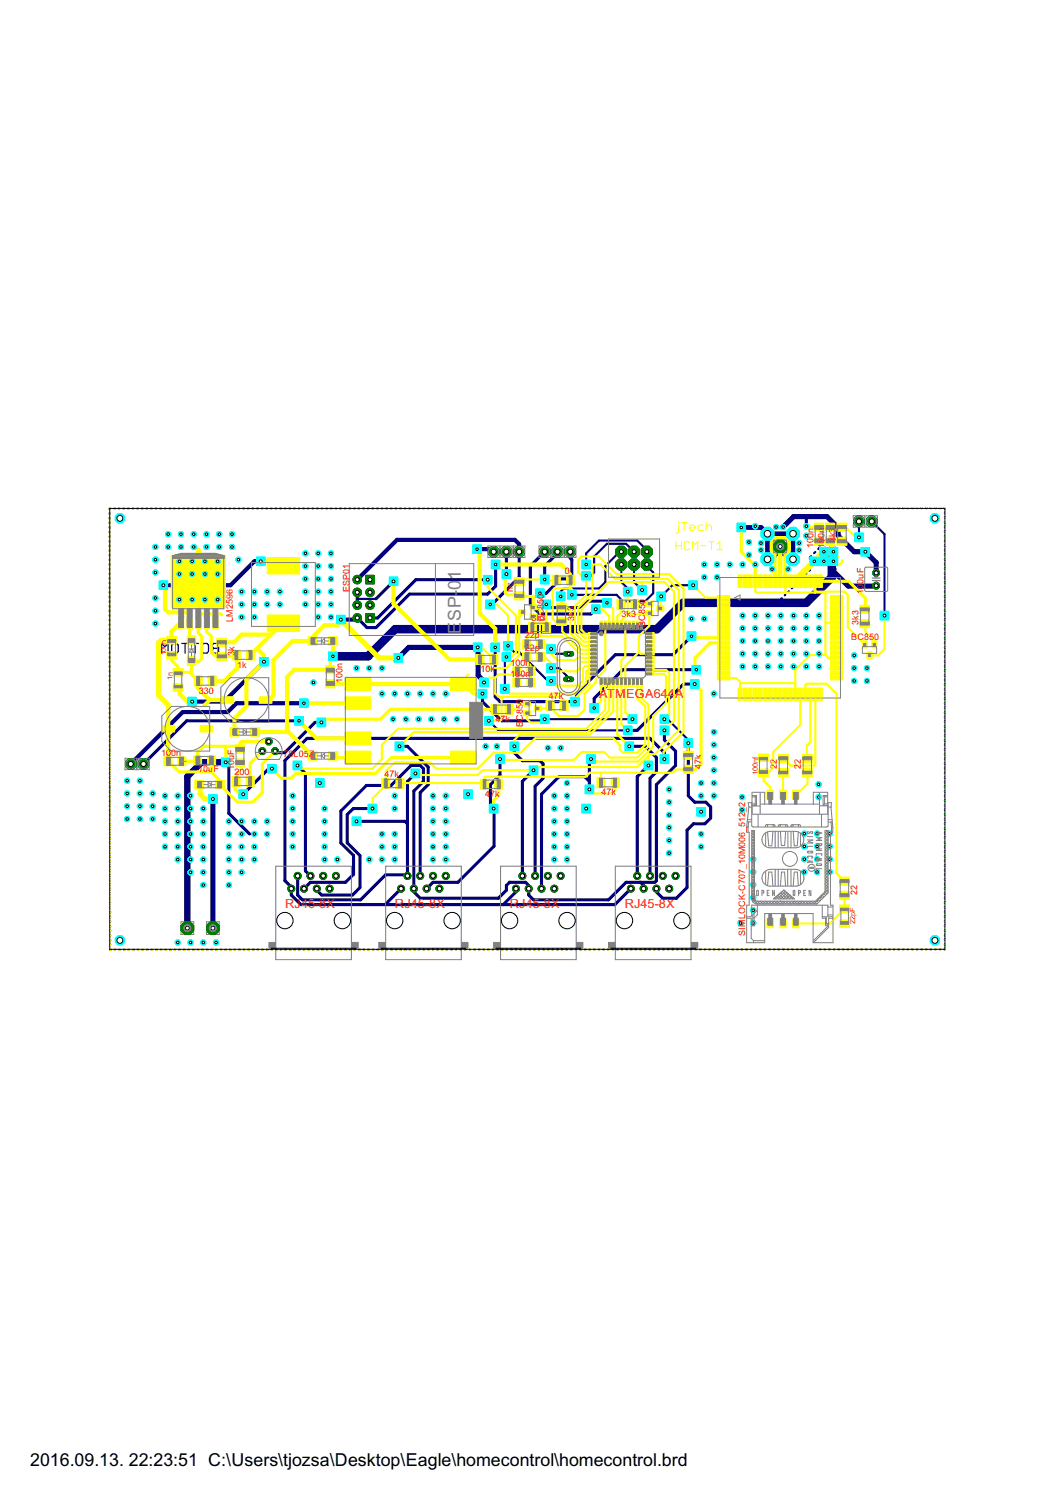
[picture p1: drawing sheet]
<svg xmlns="http://www.w3.org/2000/svg" width="210mm" height="297mm" viewBox="0 0 210 297" stroke-linecap="round" stroke-linejoin="round" font-family="sans-serif">
<defs><g id="words">
<g font-size="4" fill="#808080">
<text x="91.7" y="117.4" transform="rotate(-90 91.7 117.4)">01</text>
<text x="91.7" y="126.1" transform="rotate(-90 91.7 126.1)">ESP-</text>
</g>
<text font-size="4" x="6" y="291.7">2016.09.13. 22:23:51 C:\Users\tjozsa\Desktop\Eagle\homecontrol\homecontrol.brd</text>
<g font-size="2.8" fill="#f00">
<text x="119.2" y="138.8">A</text>
<text x="120.8" y="138.8">T</text>
<text x="122.4" y="138.8">M</text>
<text x="124.6" y="138.8">EG</text>
<text x="128.4" y="138.8">A64</text>
<text x="132.9" y="138.8">4</text>
<text x="134.3" y="138.8">A</text>
<text x="56.7" y="180.6">RJ45-8X</text>
<text x="78.6" y="180.6">RJ45-8X</text>
<text x="101.4" y="180.6">RJ45-8X</text>
<text x="124.3" y="180.6">RJ45-8X</text>
</g>
<g font-size="2" fill="#f00">
<text x="166.2" y="107.9" transform="rotate(-90 166.2 107.9)">3k3</text>
<text x="161.8" y="109" transform="rotate(-90 161.8 109)">100n</text>
<text x="164" y="109" transform="rotate(-90 164 109)">100n</text>
<text x="69.5" y="117.9" transform="rotate(-90 69.5 117.9)">ESP01</text>
<text x="102" y="117.7" transform="rotate(-90 102 117.7)">nc</text>
<text x="112.4" y="114.2">0</text>
<text x="171.8" y="118.1" transform="rotate(-90 171.8 118.1)">10</text>
<text x="171.8" y="116.1" transform="rotate(-90 171.8 116.1)">0uF</text>
<text x="46.3" y="123.8" transform="rotate(-90 46.3 123.8)">LM2596</text>
<text x="105.7" y="123.5">3k</text>
<text x="107.6" y="123.5">3</text>
<text x="108.2" y="123.6" transform="rotate(-90 108.2 123.6)">BC850</text>
<text x="114.2" y="123.5" transform="rotate(-90 114.2 123.5)">3k</text>
<text x="114.2" y="121.6" transform="rotate(-90 114.2 121.6)">3</text>
<text x="123.7" y="122.8">3k3</text>
<text x="128.4" y="124.7" transform="rotate(-90 128.4 124.7)">BC</text>
<text x="128.4" y="122.1" transform="rotate(-90 128.4 122.1)">85</text>
<text x="128.4" y="120.1" transform="rotate(-90 128.4 120.1)">0</text>
<text x="170.8" y="124.3" transform="rotate(-90 170.8 124.3)">3k3</text>
<text x="46.7" y="130.5" transform="rotate(-90 46.7 130.5)">3k</text>
<text x="104.4" y="127">22p</text>
<text x="104.4" y="129.6">22p</text>
<text x="169.3" y="127.4">BC850</text>
<text x="47.2" y="132.9">1k</text>
<text x="68.1" y="135.9" transform="rotate(-90 68.1 135.9)">100n</text>
<text x="95.6" y="133.8">10k</text>
<text x="101.5" y="132.4">100n</text>
<text x="101.5" y="134.6">100n</text>
<text x="39.6" y="138">330</text>
<text x="98.6" y="143.6">47k</text>
<text x="104" y="143.4" transform="rotate(-90 104 143.4)">C850</text>
<text x="109.2" y="139.1">47k</text>
<text x="104" y="144.6" transform="rotate(-90 104 144.6)">B</text>
<text x="32.1" y="150.3">100n</text>
<text x="39.4" y="153.7">10uF</text>
<text x="46.6" y="153.2" transform="rotate(-90 46.6 153.2)">10uF</text>
<text x="46.7" y="154.2">200</text>
<text x="56.4" y="150.7">78L05Z</text>
<text x="76.5" y="154.6">47k</text>
<text x="139.5" y="152.9" transform="rotate(-90 139.5 152.9)">47k</text>
<text x="154.6" y="153" transform="rotate(-90 154.6 153)">22</text>
<text x="159.4" y="153" transform="rotate(-90 159.4 153)">2</text>
<text x="159.4" y="152" transform="rotate(-90 159.4 152)">2</text>
<text x="96.5" y="158.6">47k</text>
<text x="119.7" y="158.3">47k</text>
<text x="170.6" y="178" transform="rotate(-90 170.6 178)">22</text>
<text x="148.3" y="186.2" transform="rotate(-90 148.3 186.2)">SIMLOCK-C707_10M006_512_2</text>
</g>
<g font-size="1.6" fill="#f00">
<text x="33.1" y="130.4" transform="rotate(-90 33.1 130.4)">100n</text>
<text x="34.4" y="135.2" transform="rotate(-90 34.4 135.2)">1n</text>
<text x="150.8" y="154.2" transform="rotate(-90 150.8 154.2)">100nf</text>
<text x="170.1" y="183.9" transform="rotate(-90 170.1 183.9)">22pF</text>
</g>
</g></defs>
<path d="M32.2 129.9v-1.9l.6 .7 .6-.7v1.9M34.5 128h.6l.4 .3v1.3l-.4 .3h-.6l-.3-.3v-1.3zM36.2 128h1.3M36.8 128v1.9M38.2 128h1.3M38.8 128v1.9M40.5 128h.7l.3 .3v1.3l-.3 .3h-.7l-.3-.3v-1.3zM42.2 128.3l.3-.3h1v1.9h-1l-.3-.3v-.3l.3-.3-.3-.3zM42.5 129h1" fill="none" stroke="#000080" stroke-width=".25"/>
<g fill="none" stroke="#000080" stroke-width=".42">
<path d="M21.8 102.1v.1M21.8 103v.1M21.8 103.9v.2M21.8 104.9v.1M21.8 105.8v.1M21.8 106.7v.1M21.8 107.6v.2M21.8 108.6v.1M21.8 109.5v.1M21.8 110.4v.1M21.8 111.3v.1M21.8 112.2v.2"/>
<path d="M21.8 113.2v.1M21.8 114.1v.1M21.8 115v.1M21.8 116v.1M21.8 116.9v.1M21.8 117.8v.1M21.8 118.7v.1M21.8 119.6v.1M21.9 101.2l-.1 .1M22.7 101.2h.1M23.6 101.2h.1M24.6 101.2h.1"/>
<path d="M25.5 101.2h.1M26.4 101.2h.1M27.3 101.2h.1M28.2 101.2h.1M29.1 101.2h.2M30.1 101.2h.1M31 101.2h.1M31.9 101.2h.1M32.8 101.2h.1M33.7 101.2h.1M34.6 101.2h.2M35.6 101.2h.1"/>
<path d="M36.5 101.2h.1M37.4 101.2h.1M38.3 101.2h.1M39.2 101.2h.1M40.2 101.2h.1M41.1 101.2h.1M42 101.2h.1M42.9 101.2h.1M43.8 101.2h.1M44.7 101.2h.2M45.7 101.2h.1M46.6 101.2h.1"/>
<path d="M47.5 101.2h.1M48.4 101.2h.1M49.3 101.2h.1M50.2 101.2h.2M51.2 101.2h.1M52.1 101.2h.1M53 101.2h.1M53.9 101.2h.1M54.8 101.2h.1M55.8 101.2h.1M56.7 101.2h.1M57.6 101.2h.1"/>
<path d="M58.5 101.2h.1M59.4 101.2h.1M60.3 101.2h.2M61.3 101.2h.1M62.2 101.2h.1M63.1 101.2h.1M64 101.2h.1M64.9 101.2h.1M65.8 101.2h.2M66.8 101.2h.1M67.7 101.2h.1M68.6 101.2h.1"/>
<path d="M69.5 101.2h.1M70.4 101.2h.1M71.4 101.2h.1M72.3 101.2h.1M73.2 101.2h.1M74.1 101.2h.1M74.8 119.1h-3.7v.4M75 101.2h.1M75.9 101.2h.2M76.9 101.2h.1M77.8 101.2h.1M78.7 101.2h.1"/>
<path d="M79.6 101.2h.1M80.5 101.2h.1M81.4 101.2h.2M82.4 101.1h.1M83.3 101.1h.1M84.2 101.1h.1M85.1 101.1h.1M86 101.1h.1M87 101.1h.1M87.9 101.1h.1M88.8 101.1h.1M89.7 101.1h.1"/>
<path d="M90.6 101.1h.1M91.5 101.1h.2M92.5 101.1h.1M93.4 101.1h.1M94.3 101.1h.1M95.2 101.1h.1M96.1 101.1h.1M97 101.1h.2M98 101.1h.1M98.9 101.1h.1M99.8 101.1h.1M100.7 101.1h.1"/>
<path d="M101.6 101.1h.1M102.6 101.1h.1M103.5 101.1h.1M104.4 101.1h.1M105.3 101.1h.1M106.2 101.1h.1M107.1 101.1h.2M108.1 101.1h.1M109 101.1h.1M109.9 101.1h.1M110.8 101.1h.1M111.7 101.1h.1"/>
<path d="M112.6 101.1h.2M113.6 101.1h.1M114.5 101.1h.1M115.4 101.1h.1M116.3 101.1h.1M117.2 101.1h.1M118.2 101.1h.1M119.1 101.1h.1M120 101.1h.1M120.9 101.1h.1M121.8 101.1h.1M122.7 101.1h.2"/>
<path d="M123.6 112.3v3.5l1.3 1.3v.6M123.6 109.8h-.3l-2.9 2.8v3.2l-1.2 1.3h-7l-.7 .6v1M123.7 101.1h.1M124.6 101.1h.1M125.5 101.1h.1M126.2 109.8l-1.6-1.6h-3.8l-2.6 2.5v3.2l-.6 .6h-1M126.2 112.3v3.5l1.5 1.6M126.4 101.1h.1M127.3 101.1h.1M128.2 101.1h.2M128.7 112.3v.3l1.3 1.3v4.1l-1.6 1.6h-4.5l-1.2-1.3h-8.9M128.7 109.8v-.3l-1.9-2h-7.6l-2.6 2.6v2.2"/>
<path d="M129.2 101.1h.1M130.1 101.1h.1M131 101.1h.1M131.9 101.1h.1M132.8 101.1h.1M133.8 101.1h.1M134.7 101.1h.1M135.6 101.1h.1M136.5 101.1h.1M137.4 101.1h.1M137.9 116.4h-4.1l-2.2 2.3M138.3 101.1h.2"/>
<path d="M139.3 101.1h.1M140.2 101.1h.1M141.1 101.1h.1M142 101.1h.1M142.9 101.1h.1M143.8 101.1h.2M144.8 101.1h.1M145.7 101.1h.1M146.6 101.1h.1M147.5 101.1h.1M148.4 101.1h.1M149.4 101.1h.1"/>
<path d="M150.3 101.1h.1M151.2 101.1h.1M152.1 101.1h.1M153 101.1h.1M153.6 109.6l.7 .7v.6M153.6 109.6h.1M153.6 109.6v-1.7l.8-.8h1.6l.9 .8v1.6l-.8 .9M153.9 101.1h.2M154.2 110.2l.2 .2h1.8M154.3 110.5v.1M154.9 101.1h.1M155.6 119l-.2 .2"/>
<path d="M155.8 101.1h.1M156.1 110.6h.1M156.1 110.4v.2M156.1 110.4h.1M156.3 118.3l-.2 .1M156.7 101.1h.1M157 117.6l-.2 .2M157.6 101.1h.1M157.6 116.9l-.1 .2M158.3 116.2l-.1 .2M158.5 101.1h.1M159 115.5l-.1 .2"/>
<path d="M159.4 101.1h.2M159.7 114.8l-.1 .2M160.2 119.8l-.1 .1 .4-.1M160.4 101.1h.1M160.4 114.1l-.1 .2M160.6 120l-.3 .1M160.9 119.2l-.1 .1M161.1 112v.3M161.1 113.1l-.1 .5M161.2 119.2l-.1 .1M161.3 101.1h.1M161.3 119.3l-.1 .1"/>
<path d="M161.4 110.6l-.3 .3v.3M161.6 118.5l-.1 .1M161.8 118.5v.1M162 118.6l-.1 .1M162.2 101.1h.1M162.2 109.8l-.2 .3M162.3 117.8l-.1 .1M162.5 117.8l-.1 .1M162.6 118l-.1 .1M163 117.2l-.1 .1M163.1 101.1h.1M163.2 117.2l-.1 .1"/>
<path d="M163.2 109l-.4 .2M163.3 117.3l-.1 .1M163.7 116.5l-.1 .1M163.8 116.5l-.1 .1M164 101.1h.1M164 109h.2M164.1 116.5l-.2 .2M164.4 115.8l-.1 .2M164.5 115.8l-.1 .2M164.8 115.8l-.1 .1M165 101.1h.1M165 109h.2"/>
<path d="M165.1 115.2l-.1 .1M165.2 115.2l-.1 .1M165.5 115.1l-.1 .1M165.8 114.5l-.1 .1M165.9 101.1h.1M166 109h.2v.2M166.2 114.2l-.1 .3M166.2 110v.3M166.2 111.1v.2M166.2 112.1v.2M166.2 113.1v.2M166.8 101.1h.1"/>
<path d="M167.7 101.1h.1M168.6 101.1h.1M169.5 101.1h.2M170.5 101.1h.1M170.9 103.7v3.2M171.4 101.1h.1M172.3 101.1h.1M173.2 101.1h.1M173.4 103.7l2.6 2.6v16.2M174.1 101.1h.1M175 101.1h.2M176 101.1h.1"/>
<path d="M176.9 101.1h.1M177.8 101.1h.1M178.7 101.1h.1M179.6 101.1h.1M180.6 101.1h.1M181.5 101.1h.1M182.4 101.1h.1M183.3 101.1h.1M184.2 101.1h.1M185.1 101.1h.2M186.1 101.1h.1M187 101.1h.1"/>
<path d="M187.9 101.1l.1 .1M188 102v.1M188 102.9v.1M188 103.8v.2M188 104.8v.1M188 105.7v.1M188 106.6v.1M188 107.5v.2M188 108.5v.1M188 109.4v.1M188 110.3v.1M188 111.2v.1"/>
<path d="M188 112.2v.1M188 113.1v.1M188 114v.1M188 114.9v.1M188 115.8v.2M188 116.8v.1M188 117.7v.1M188 118.6v.1M188 119.5v.2M21.8 120.6v.1M21.8 121.5v.1M21.8 122.4v.1"/>
<path d="M21.8 123.3v.1M21.8 124.2v.2M21.8 125.2v.1M21.8 126.1v.1M21.8 127v.1M21.8 128v.1M21.8 128.9v.1M21.8 129.8v.1M21.8 130.7v.1M21.8 131.6v.1M21.8 132.6v.1M21.8 133.5v.1"/>
<path d="M21.8 134.4v.1M21.8 135.3v.1M21.8 136.2v.2M21.8 137.2v.1M21.8 138.1v.1M21.8 139v.1M21.8 139.9v.2M100.8 130.7l-.4 .3v6.1M101.1 128.5l1.2 1.3h1l5.7 5.7h.6M109.6 129.1l1 1h2.5M109.6 132.9h1.6l1.9 1.9v.3h-.3M155.4 120l.2 .1"/>
<path d="M156.4 120.1h.2M157.4 120.1h.2M158.4 120.1h.1M159.4 120.1h.1M188 120.5v.1M188 121.4v.1M188 122.3v.1M188 123.2v.1M188 124.1v.2M188 125.1v.1M188 126v.1M188 126.9v.1"/>
<path d="M188 127.8v.2M188 128.8v.1M188 129.7v.1M188 130.6v.1M188 131.5v.1M188 132.5v.1M188 133.4v.1M188 134.3v.1M188 135.2v.1M188 136.1v.1M188 137.1v.1M188 138v.1"/>
<path d="M188 138.9v.1M188 139.8v.2M21.8 140.9v.1M21.8 141.8v.1M21.8 142.7v.1M21.9 143.6v.1M21.9 144.5v.2M21.9 145.5v.1M21.9 146.4v.1M21.9 147.3v.1M21.9 148.3v.1M21.9 149.2v.1"/>
<path d="M21.9 150.1v.1M21.9 151v.1M21.9 151.9v.1M21.9 152.9v.1M21.9 153.8v.1M21.9 154.7v.1M21.9 155.6v.1M21.9 156.5v.2M21.9 157.5v.1M21.9 158.4v.1M21.9 159.3v.1M97.3 143.4l1.9 1.9h25.7"/>
<path d="M125.5 142.8l.3 .3h-17.4M132.2 143.1h.6l4.1 4.1v.6M188 140.8v.1M188 141.7v.1M188 142.6v.1M188 143.5v.1M188 144.5v.1M188 145.4v.1M188 146.3v.1M188 147.2v.1M188 148.1v.2M188 149.1v.1"/>
<path d="M188 150v.1M188 150.9v.1M188 151.8v.2M188 152.8v.1M188 153.7v.1M188 154.6v.1M188 155.5v.1M188 156.4v.2M188 157.4v.1M188 158.3v.1M188 159.2v.1M21.9 160.2v.2"/>
<path d="M21.9 161.2v.1M21.9 162.1v.1M21.9 163v.1M21.9 163.9v.1M21.9 164.8v.2M21.9 165.8v.1M21.9 166.7v.1M21.9 167.6v.1M21.9 168.6v.1M21.9 169.5v.1M21.9 170.4v.1M21.9 171.3v.1"/>
<path d="M21.9 172.2v.1M21.9 173.2v.1M21.9 174.1v.1M21.9 175v.1M21.9 175.9v.1M21.9 176.8v.2M21.9 177.8v.1M21.9 178.7v.1M21.9 179.6v.1M188 160.1v.2M188 161.1v.1M188 162v.1"/>
<path d="M188 162.9v.1M188 163.8v.1M188 164.8v.1M188 165.7v.1M188 166.6v.1M188 167.5v.1M188 168.4v.2M188 169.4v.1M188 170.3v.1M188 171.2v.1M188 172.1v.2M188 173.1v.1"/>
<path d="M188 174v.1M188 174.9v.1M188 175.8v.1M188 176.8v.1M188 177.7v.1M188 178.6v.1M188 179.5v.1M21.9 180.6v.1M21.9 188.8l.1 .2M21.9 181.5v.1M21.9 182.4v.1M21.9 183.3v.1"/>
<path d="M21.9 184.2v.1M21.9 185.2v.1M21.9 186.1v.1M21.9 187v.1M21.9 187.9v.1M22.8 189h.1M23.7 189h.2M24.7 189h.1M25.6 189h.1M26.5 189h.1M27.4 189h.1M28.3 189h.1"/>
<path d="M29.3 189h.1M30.2 189h.1M31.1 189h.1M32 189h.1M32.9 189h.1M33.8 189h.1M34.8 189h.1M35.7 189h.1M36.6 189h.1M37.5 189h.1M38.4 189h.1M39.3 189h.1"/>
<path d="M40.3 189h.1M41.2 189h.1M42.1 189h.1M43 189h.1M43.9 189h.1M44.8 189h.1M45.7 189h.1M46.7 189h.1M47.6 188.9h.1M48.5 188.9h.1M49.4 188.9h.1M50.3 188.9h.1"/>
<path d="M51.2 188.9h.2M52.2 188.9h.1M53.1 188.9h.1M54 188.9h.1M54.9 188.9h.1M55.8 188.9h.1M56.7 188.9h.2M57.7 188.9h.1M58.6 188.9h.1M59.5 188.9h.1M60.4 188.9h.1M61.3 188.9h.1"/>
<path d="M62.3 188.9h.1M63.2 188.9h.1M64.1 188.9h.1M65 188.9h.1M65.9 188.9h.1M66.8 188.9h.2M67.8 188.9h.1M68.7 188.9h.1M69.6 188.9h.1M70.5 188.9h.1M71.4 188.9h.1M72.3 188.9h.2"/>
<path d="M73.3 188.9h.1M74.2 188.9h.1M75.1 188.9h.1M76 188.9h.1M76.9 188.9h.1M77.9 188.9h.1M78.8 188.9h.1M79.7 188.9h.1M80.6 188.9h.1M81.5 188.9h.1M82.4 188.9h.1M83.4 188.9h.1"/>
<path d="M84.3 188.9h.1M85.2 188.9h.1M86.1 188.9h.1M87 188.9h.1M87.9 188.9h.1M88.9 188.9h.1M89.8 188.9h.1M90.7 188.9h.1M91.6 188.9h.1M92.5 188.9h.1M93.5 188.9h.1M94.4 188.9h.1"/>
<path d="M95.3 188.9h.1M96.2 188.9h.1M97.1 188.9h.1M98 188.9h.1M98.9 188.9h.1M99.9 188.9h.1M100.8 188.9h.1M101.7 188.9h.1M102.6 188.9h.1M103.5 188.9h.1M104.4 188.9h.1M105.4 188.9h.1"/>
<path d="M106.3 188.9h.1M107.2 188.9h.1M108.1 188.9h.1M109 188.9h.1M109.9 188.9h.1M110.9 188.9h.1M111.8 188.9h.1M112.7 188.9h.1M113.6 188.9h.1M114.5 188.9h.1M115.4 188.9h.1M116.4 188.9h.1"/>
<path d="M117.3 188.9h.1M118.2 188.9h.1M119.1 188.9h.1M120 188.9h.1M120.9 188.9h.2M121.9 188.9h.1M122.8 188.9h.1M123.7 188.9h.1M124.6 188.9h.1M125.5 188.9h.1M126.4 188.9h.2M127.4 188.9h.1"/>
<path d="M128.3 188.9h.1M129.2 188.9h.1M130.1 188.9h.1M131 188.9h.1M132 188.9h.1M132.9 188.9h.1M133.8 188.9h.1M134.7 188.9h.1M135.6 188.9h.1M136.5 188.9h.2M137.5 188.9h.1M138.4 188.9h.1"/>
<path d="M139.3 188.9h.1M140.2 188.9h.1M141.1 188.9h.1M142 188.9h.2M143 188.9h.1M143.9 188.9h.1M144.8 188.9h.1M145.7 188.9h.1M146.6 188.9h.1M147.6 188.9h.1M148.5 188.9h.1M149.4 188.9h.1"/>
<path d="M150.3 188.9h.1M151.2 188.9h.1M152.1 188.9h.1M153.1 188.9h.1M154 188.9h.1M154.9 188.9h.1M155.8 188.9h.1M156.7 188.9h.1M157.6 188.9h.1M158.6 188.9h.1M159.5 188.9h.1M160.4 188.9h.1"/>
<path d="M161.3 188.9h.1M162.2 188.9h.1M163.1 188.9h.1M164.1 188.9h.1M165 188.9h.1M165.9 188.9h.1M166.8 188.9h.1M167.7 188.9h.1M168.6 188.9h.1M169.6 188.9h.1M170.5 188.9h.1M171.4 188.9h.1"/>
<path d="M172.3 188.9h.1M173.2 188.9h.1M174.1 188.9h.1M175.1 188.9h.1M176 188.9h.1M176.9 188.9h.1M177.8 188.9h.1M178.7 188.9h.1M179.6 188.9h.1M180.6 188.9h.1M181.5 188.9h.1M182.4 188.9h.1"/>
<path d="M183.3 188.9h.1M184.2 188.9h.1M185.1 188.9h.2M186.1 188.9h.1M187 188.9h.1M188 188.7l-.1 .2M188 180.4v.2M188 181.4v.1M188 182.3v.1M188 183.2v.1M188 184.1v.2M188 185.1v.1"/>
<path d="M188 186v.1M188 186.9v.1M188 187.8v.1"/>
</g>
<g fill="none" stroke="#000080" stroke-width=".61">
<path d="M71.1 117.9v2.5M78.3 115.7l-3.5 3.4M97 115.3h-14.3l-7.6 7.7h-1.5M98.6 112.3v4.3l-1.6 1.6h-15.5l-6.7 6.7h-1.8l-1.9-2M100.8 109.8v4.4M103.3 109.8v5.1l-5.4 5.3h-.4M108.4 109.8l-2.9 2.8v7.6l1.9 2h10.2l.9-1M110.9 109.8v.3l-2.5 2.5v2.7M113.5 109.8v1.2l.3 .4v3.1l-.7 .7h-1.6l-2.8 2.8h-1.3M120.8 119.9l-.4-.3h-3.5l-1.2 1.3h-6.4l-.6-.7M160.4 102.8v1.9M73.6 122.9v.1"/>
<path d="M96 138v1.6l3.8 3.8h8.3l.3-.3M137.6 126.6l-3.7 3.7h-11.5l-7.7 7.6v1.4l-.3 .3h-14.9l-1-1v-9.8M138.2 136.1h-2.2l-9.2 9.2h-1.9M138.5 133.2h-14.6l-5.7 5.8v1.9M44.9 151.7l.6 .6v9.5l4.2 4.1M54.1 152.9h-.6l-5.1 5.1M59.2 152.3l1.6 1.6v19.4l1 1M59.5 143.4h-22.4l-8.5 8.6M63.9 143.7h-1.2l-6.1 6.1h-1.5l-.4-.4M79.5 148.5h1.6l4.1 4.1v3.5l-1.6 1.6v16.6M81.8 152.3l-4 4h-4.9l-5.1 5.1v6.3l2.5 2.5v3.7l-1.6 1.6h-6.9l-1.3 1.3M82.7 153.9l-1.6 1.6v18.8l-.2-.2h-4.2l-5 4.9h-11.5l-1-.9v-3.8"/>
<path d="M99.5 151v3.2l-1.9 1.9v4.1l.7 .7v7.4l-7.2 7.2h-5l-1.2 1.3M102.3 148.5v1.3l1.6 1.5h3.5l.7 .7v2.8l-1.6 1.6v17.9M106.2 153.2l-2.3 2.3v18.8M117.3 155.5l-1-1h-5.1l-3.5 3.5v18.8M117.6 151l-.3 .3v5.8M125.2 148.5h3.2l2.2 2.2v2.9l-1.3 1.2v19.5M129 152.3l-2.2 2.2v19.8M132.2 145.3v1.9l2.2 2.2v2.9l-3.8 3.8v19.1l-.3 .3h-5.7l-3.5 3.5h-14.9l-1-.9v-1.9l-.6-.7h-3.2l-.6 .7v.9l-1.6 1.6h-15.6l-1.3-1.3v-20l1.9-1.9v-2.6l-.6-.6h-1.9M132.2 151v-1.2l-2.9-2.9h-68.2l-4.4 4.4v23.9l1.3 1.3v1.6l1.9 1.9h62.4l3.2-3.2M136.9 147.8v10.5l1.3 1.3h2.2l1 .9v2.3l-1.1 1.1h-2.3l-1.3 1.3v11.4l-2.1 2.1h-2.7l-1.3-1.3v-.6M71.1 163.3l-.2 .1h9.7l.5 .5M74.1 160.9h-3.8l-1.2 1.2v5.6l2.5 2.5v6.4l-1.5 1.5h-6.1l-1-1v-.3"/>
<path d="M79.8 176.8l-3.2 3.2M102.7 176.8v.6l-2.6 2.6M127.4 175.5l.7 .7v.6"/>
</g>
<path d="M147.5 104.9h3.9l1.3 1.3M152.7 106.2v5.1M152.7 106.2h5.1v5.1" fill="none" stroke="#000080" stroke-width=".93"/>
<path d="M155.8 104.9l2.1-2.1h6.6l2.3 2.2v1.6l3.1 3.2h2.3l2.1 2.1v2.1M165.8 111.7v2l3 2.9 5.5-.1M79.2 130.9l2.1-2.1h13.7l.1 5.6 1.2 1.2v.2M42.4 159v25.7" fill="none" stroke="#000080" stroke-width="1"/>
<path d="M44.9 151.7h-4.8l-2.8 2.8v30.2" fill="none" stroke="#000080" stroke-width="1.3"/>
<path d="M165.9 109.8l-.4 .4v4.7l-5.1 5h-24.5l-5.2 5.3h-52.1l-5.4 5.4h-7M66.2 130.6h.1M66.3 130.5l-.1 .1" fill="none" stroke="#000080" stroke-width="1.7"/>
<path d="M51.9 111.7h-1.3l-4.8 4.7h-13.3M94.9 109.3h2.8l.5 .5M103.3 109.8v-1.5l-.9-.9h-23.4l-7.9 7.9M52.5 131.7l-7.9 7.9h-6.4M60.5 139.9h-13.4l-1.8 1.8h-9l-10.3 10.3M71.1 122.9l-.4 .4h-2.9" fill="none" stroke="#000080" stroke-width=".83"/>
<circle cx="108.4" cy="109.8" r="1.17" fill="#008000" stroke="#008000" stroke-width=".2"/>
<circle cx="108.4" cy="109.8" r=".51" fill="#fff" stroke="#000" stroke-width=".2"/>
<circle cx="110.9" cy="109.8" r="1.17" fill="#008000" stroke="#008000" stroke-width=".2"/>
<circle cx="110.9" cy="109.8" r=".51" fill="#fff" stroke="#000" stroke-width=".2"/>
<circle cx="42.4" cy="184.7" r="1.38" fill="#008000" stroke="#008000" stroke-width=".2"/>
<circle cx="42.4" cy="184.7" r=".4" fill="#fff" stroke="#000" stroke-width=".2"/>
<circle cx="100.8" cy="109.8" r="1.17" fill="#008000" stroke="#008000" stroke-width=".2"/>
<circle cx="100.8" cy="109.8" r=".51" fill="#fff" stroke="#000" stroke-width=".2"/>
<circle cx="155.2" cy="108.7" r="1.38" fill="#008000" stroke="#008000" stroke-width=".2"/>
<circle cx="155.2" cy="108.7" r=".4" fill="#fff" stroke="#000" stroke-width=".2"/>
<circle cx="28.6" cy="152" r="1.17" fill="#008000" stroke="#008000" stroke-width=".2"/>
<circle cx="28.6" cy="152" r=".51" fill="#fff" stroke="#000" stroke-width=".2"/>
<circle cx="26" cy="152" r="1.17" fill="#008000" stroke="#008000" stroke-width=".2"/>
<circle cx="26" cy="152" r=".51" fill="#fff" stroke="#000" stroke-width=".2"/>
<circle cx="103.3" cy="109.8" r="1.17" fill="#008000" stroke="#008000" stroke-width=".2"/>
<circle cx="103.3" cy="109.8" r=".51" fill="#fff" stroke="#000" stroke-width=".2"/>
<circle cx="113.5" cy="109.8" r="1.17" fill="#008000" stroke="#008000" stroke-width=".2"/>
<circle cx="113.5" cy="109.8" r=".51" fill="#fff" stroke="#000" stroke-width=".2"/>
<circle cx="98.2" cy="109.8" r="1.17" fill="#008000" stroke="#008000" stroke-width=".2"/>
<circle cx="98.2" cy="109.8" r=".51" fill="#fff" stroke="#000" stroke-width=".2"/>
<circle cx="170.9" cy="103.7" r="1.17" fill="#008000" stroke="#008000" stroke-width=".2"/>
<circle cx="170.9" cy="103.7" r=".51" fill="#fff" stroke="#000" stroke-width=".2"/>
<circle cx="173.4" cy="103.7" r="1.17" fill="#008000" stroke="#008000" stroke-width=".2"/>
<circle cx="173.4" cy="103.7" r=".51" fill="#fff" stroke="#000" stroke-width=".2"/>
<circle cx="37.3" cy="184.7" r="1.38" fill="#008000" stroke="#008000" stroke-width=".2"/>
<circle cx="37.3" cy="184.7" r=".4" fill="#fff" stroke="#000" stroke-width=".2"/>
<circle cx="52.2" cy="149.4" r=".71" fill="#008000" stroke="#008000" stroke-width=".2"/>
<circle cx="52.2" cy="149.4" r=".4" fill="#fff" stroke="#000" stroke-width=".2"/>
<circle cx="53.5" cy="147.5" r=".71" fill="#008000" stroke="#008000" stroke-width=".2"/>
<circle cx="53.5" cy="147.5" r=".4" fill="#fff" stroke="#000" stroke-width=".2"/>
<circle cx="54.7" cy="149.4" r=".71" fill="#008000" stroke="#008000" stroke-width=".2"/>
<circle cx="54.7" cy="149.4" r=".4" fill="#fff" stroke="#000" stroke-width=".2"/>
<circle cx="174.3" cy="114" r=".71" fill="#008000" stroke="#008000" stroke-width=".2"/>
<circle cx="174.3" cy="114" r=".4" fill="#fff" stroke="#000" stroke-width=".2"/>
<circle cx="174.3" cy="116.5" r=".71" fill="#008000" stroke="#008000" stroke-width=".2"/>
<circle cx="174.3" cy="116.5" r=".4" fill="#fff" stroke="#000" stroke-width=".2"/>
<circle cx="128.7" cy="109.8" r="1.2" fill="#008000" stroke="#008000" stroke-width=".2"/>
<circle cx="128.7" cy="109.8" r=".4" fill="#fff" stroke="#000" stroke-width=".2"/>
<circle cx="126.2" cy="109.8" r="1.2" fill="#008000" stroke="#008000" stroke-width=".2"/>
<circle cx="126.2" cy="109.8" r=".4" fill="#fff" stroke="#000" stroke-width=".2"/>
<circle cx="123.6" cy="109.8" r="1.2" fill="#008000" stroke="#008000" stroke-width=".2"/>
<circle cx="123.6" cy="109.8" r=".4" fill="#fff" stroke="#000" stroke-width=".2"/>
<circle cx="123.6" cy="112.3" r="1.2" fill="#008000" stroke="#008000" stroke-width=".2"/>
<circle cx="123.6" cy="112.3" r=".4" fill="#fff" stroke="#000" stroke-width=".2"/>
<circle cx="126.2" cy="112.3" r="1.2" fill="#008000" stroke="#008000" stroke-width=".2"/>
<circle cx="126.2" cy="112.3" r=".4" fill="#fff" stroke="#000" stroke-width=".2"/>
<circle cx="128.7" cy="112.3" r="1.2" fill="#008000" stroke="#008000" stroke-width=".2"/>
<circle cx="128.7" cy="112.3" r=".4" fill="#fff" stroke="#000" stroke-width=".2"/>
<path d="M112.6 135.1h1.1" fill="none" stroke="#008000" stroke-width="1.1"/>
<circle cx="113.1" cy="135.1" r=".3" fill="#fff" stroke="#000" stroke-width=".2"/>
<path d="M112.6 130.1h1.1" fill="none" stroke="#008000" stroke-width="1.1"/>
<circle cx="113.1" cy="130.1" r=".3" fill="#fff" stroke="#000" stroke-width=".2"/>
<circle cx="61.8" cy="174.3" r=".7" fill="#008000" stroke="#008000" stroke-width=".2"/>
<circle cx="61.8" cy="174.3" r=".44" fill="#fff" stroke="#000" stroke-width=".2"/>
<circle cx="60.5" cy="176.8" r=".7" fill="#008000" stroke="#008000" stroke-width=".2"/>
<circle cx="60.5" cy="176.8" r=".44" fill="#fff" stroke="#000" stroke-width=".2"/>
<circle cx="59.2" cy="174.3" r=".7" fill="#008000" stroke="#008000" stroke-width=".2"/>
<circle cx="59.2" cy="174.3" r=".44" fill="#fff" stroke="#000" stroke-width=".2"/>
<circle cx="63" cy="176.8" r=".7" fill="#008000" stroke="#008000" stroke-width=".2"/>
<circle cx="63" cy="176.8" r=".44" fill="#fff" stroke="#000" stroke-width=".2"/>
<circle cx="58" cy="176.8" r=".7" fill="#008000" stroke="#008000" stroke-width=".2"/>
<circle cx="58" cy="176.8" r=".44" fill="#fff" stroke="#000" stroke-width=".2"/>
<circle cx="64.3" cy="174.3" r=".7" fill="#008000" stroke="#008000" stroke-width=".2"/>
<circle cx="64.3" cy="174.3" r=".44" fill="#fff" stroke="#000" stroke-width=".2"/>
<circle cx="65.6" cy="176.8" r=".7" fill="#008000" stroke="#008000" stroke-width=".2"/>
<circle cx="65.6" cy="176.8" r=".44" fill="#fff" stroke="#000" stroke-width=".2"/>
<circle cx="66.8" cy="174.3" r=".7" fill="#008000" stroke="#008000" stroke-width=".2"/>
<circle cx="66.8" cy="174.3" r=".44" fill="#fff" stroke="#000" stroke-width=".2"/>
<circle cx="83.6" cy="174.3" r=".7" fill="#008000" stroke="#008000" stroke-width=".2"/>
<circle cx="83.6" cy="174.3" r=".44" fill="#fff" stroke="#000" stroke-width=".2"/>
<circle cx="82.3" cy="176.8" r=".7" fill="#008000" stroke="#008000" stroke-width=".2"/>
<circle cx="82.3" cy="176.8" r=".44" fill="#fff" stroke="#000" stroke-width=".2"/>
<circle cx="81.1" cy="174.3" r=".7" fill="#008000" stroke="#008000" stroke-width=".2"/>
<circle cx="81.1" cy="174.3" r=".44" fill="#fff" stroke="#000" stroke-width=".2"/>
<circle cx="84.9" cy="176.8" r=".7" fill="#008000" stroke="#008000" stroke-width=".2"/>
<circle cx="84.9" cy="176.8" r=".44" fill="#fff" stroke="#000" stroke-width=".2"/>
<circle cx="79.8" cy="176.8" r=".7" fill="#008000" stroke="#008000" stroke-width=".2"/>
<circle cx="79.8" cy="176.8" r=".44" fill="#fff" stroke="#000" stroke-width=".2"/>
<circle cx="86.1" cy="174.3" r=".7" fill="#008000" stroke="#008000" stroke-width=".2"/>
<circle cx="86.1" cy="174.3" r=".44" fill="#fff" stroke="#000" stroke-width=".2"/>
<circle cx="87.4" cy="176.8" r=".7" fill="#008000" stroke="#008000" stroke-width=".2"/>
<circle cx="87.4" cy="176.8" r=".44" fill="#fff" stroke="#000" stroke-width=".2"/>
<circle cx="88.7" cy="174.3" r=".7" fill="#008000" stroke="#008000" stroke-width=".2"/>
<circle cx="88.7" cy="174.3" r=".44" fill="#fff" stroke="#000" stroke-width=".2"/>
<circle cx="106.5" cy="174.3" r=".7" fill="#008000" stroke="#008000" stroke-width=".2"/>
<circle cx="106.5" cy="174.3" r=".44" fill="#fff" stroke="#000" stroke-width=".2"/>
<circle cx="105.2" cy="176.8" r=".7" fill="#008000" stroke="#008000" stroke-width=".2"/>
<circle cx="105.2" cy="176.8" r=".44" fill="#fff" stroke="#000" stroke-width=".2"/>
<circle cx="103.9" cy="174.3" r=".7" fill="#008000" stroke="#008000" stroke-width=".2"/>
<circle cx="103.9" cy="174.3" r=".44" fill="#fff" stroke="#000" stroke-width=".2"/>
<circle cx="107.7" cy="176.8" r=".7" fill="#008000" stroke="#008000" stroke-width=".2"/>
<circle cx="107.7" cy="176.8" r=".44" fill="#fff" stroke="#000" stroke-width=".2"/>
<circle cx="102.7" cy="176.8" r=".7" fill="#008000" stroke="#008000" stroke-width=".2"/>
<circle cx="102.7" cy="176.8" r=".44" fill="#fff" stroke="#000" stroke-width=".2"/>
<circle cx="109" cy="174.3" r=".7" fill="#008000" stroke="#008000" stroke-width=".2"/>
<circle cx="109" cy="174.3" r=".44" fill="#fff" stroke="#000" stroke-width=".2"/>
<circle cx="110.3" cy="176.8" r=".7" fill="#008000" stroke="#008000" stroke-width=".2"/>
<circle cx="110.3" cy="176.8" r=".44" fill="#fff" stroke="#000" stroke-width=".2"/>
<circle cx="111.5" cy="174.3" r=".7" fill="#008000" stroke="#008000" stroke-width=".2"/>
<circle cx="111.5" cy="174.3" r=".44" fill="#fff" stroke="#000" stroke-width=".2"/>
<circle cx="129.3" cy="174.3" r=".7" fill="#008000" stroke="#008000" stroke-width=".2"/>
<circle cx="129.3" cy="174.3" r=".44" fill="#fff" stroke="#000" stroke-width=".2"/>
<circle cx="128.1" cy="176.8" r=".7" fill="#008000" stroke="#008000" stroke-width=".2"/>
<circle cx="128.1" cy="176.8" r=".44" fill="#fff" stroke="#000" stroke-width=".2"/>
<circle cx="126.8" cy="174.3" r=".7" fill="#008000" stroke="#008000" stroke-width=".2"/>
<circle cx="126.8" cy="174.3" r=".44" fill="#fff" stroke="#000" stroke-width=".2"/>
<circle cx="130.6" cy="176.8" r=".7" fill="#008000" stroke="#008000" stroke-width=".2"/>
<circle cx="130.6" cy="176.8" r=".44" fill="#fff" stroke="#000" stroke-width=".2"/>
<circle cx="125.5" cy="176.8" r=".7" fill="#008000" stroke="#008000" stroke-width=".2"/>
<circle cx="125.5" cy="176.8" r=".44" fill="#fff" stroke="#000" stroke-width=".2"/>
<circle cx="131.9" cy="174.3" r=".7" fill="#008000" stroke="#008000" stroke-width=".2"/>
<circle cx="131.9" cy="174.3" r=".44" fill="#fff" stroke="#000" stroke-width=".2"/>
<circle cx="133.1" cy="176.8" r=".7" fill="#008000" stroke="#008000" stroke-width=".2"/>
<circle cx="133.1" cy="176.8" r=".44" fill="#fff" stroke="#000" stroke-width=".2"/>
<circle cx="134.4" cy="174.3" r=".7" fill="#008000" stroke="#008000" stroke-width=".2"/>
<circle cx="134.4" cy="174.3" r=".44" fill="#fff" stroke="#000" stroke-width=".2"/>
<path d="M72.8 114.5h1.7v1.7h-1.7z" fill="#008000" stroke="#008000" stroke-width=".2"/>
<circle cx="73.6" cy="115.3" r=".4" fill="#fff" stroke="#000" stroke-width=".2"/>
<path d="M72.8 122.1h1.7v1.7h-1.7z" fill="#008000" stroke="#008000" stroke-width=".2"/>
<circle cx="73.6" cy="122.9" r=".4" fill="#fff" stroke="#000" stroke-width=".2"/>
<circle cx="73.6" cy="117.9" r=".85" fill="#008000" stroke="#008000" stroke-width=".2"/>
<circle cx="73.6" cy="117.9" r=".4" fill="#fff" stroke="#000" stroke-width=".2"/>
<circle cx="73.6" cy="120.4" r=".85" fill="#008000" stroke="#008000" stroke-width=".2"/>
<circle cx="73.6" cy="120.4" r=".4" fill="#fff" stroke="#000" stroke-width=".2"/>
<circle cx="71.1" cy="120.4" r=".85" fill="#008000" stroke="#008000" stroke-width=".2"/>
<circle cx="71.1" cy="120.4" r=".4" fill="#fff" stroke="#000" stroke-width=".2"/>
<circle cx="71.1" cy="117.9" r=".85" fill="#008000" stroke="#008000" stroke-width=".2"/>
<circle cx="71.1" cy="117.9" r=".4" fill="#fff" stroke="#000" stroke-width=".2"/>
<circle cx="71.1" cy="115.3" r=".85" fill="#008000" stroke="#008000" stroke-width=".2"/>
<circle cx="71.1" cy="115.3" r=".4" fill="#fff" stroke="#000" stroke-width=".2"/>
<circle cx="71.1" cy="122.9" r=".85" fill="#008000" stroke="#008000" stroke-width=".2"/>
<circle cx="71.1" cy="122.9" r=".4" fill="#fff" stroke="#000" stroke-width=".2"/>
<path d="M146.6 104.1h1.7v1.7h-1.7z" fill="#0ff" stroke="#0ff" stroke-width=".2"/>
<circle cx="147.5" cy="104.9" r=".25" fill="#fff" stroke="#000" stroke-width=".2"/>
<circle cx="152.7" cy="106.2" r="1.38" fill="#0ff" stroke="#0ff" stroke-width=".2"/>
<circle cx="152.7" cy="106.2" r=".66" fill="#fff" stroke="#000" stroke-width=".2"/>
<circle cx="157.8" cy="106.2" r="1.38" fill="#0ff" stroke="#0ff" stroke-width=".2"/>
<circle cx="157.8" cy="106.2" r=".66" fill="#fff" stroke="#000" stroke-width=".2"/>
<circle cx="157.8" cy="111.3" r="1.38" fill="#0ff" stroke="#0ff" stroke-width=".2"/>
<circle cx="157.8" cy="111.3" r=".66" fill="#fff" stroke="#000" stroke-width=".2"/>
<circle cx="152.7" cy="111.3" r="1.38" fill="#0ff" stroke="#0ff" stroke-width=".2"/>
<circle cx="152.7" cy="111.3" r=".66" fill="#fff" stroke="#000" stroke-width=".2"/>
<path d="M106.6 117.2h1.7v1.7h-1.7z" fill="#0ff" stroke="#0ff" stroke-width=".2"/>
<circle cx="107.4" cy="118" r=".25" fill="#fff" stroke="#000" stroke-width=".2"/>
<circle cx="153.6" cy="113.2" r=".55" fill="#0ff" stroke="#0ff" stroke-width=".2"/>
<circle cx="153.6" cy="113.2" r=".25" fill="#fff" stroke="#000" stroke-width=".2"/>
<circle cx="156.8" cy="113.2" r=".55" fill="#0ff" stroke="#0ff" stroke-width=".2"/>
<circle cx="156.8" cy="113.2" r=".25" fill="#fff" stroke="#000" stroke-width=".2"/>
<circle cx="151.4" cy="109.5" r=".55" fill="#0ff" stroke="#0ff" stroke-width=".2"/>
<circle cx="151.4" cy="109.5" r=".25" fill="#fff" stroke="#000" stroke-width=".2"/>
<circle cx="151.4" cy="108.1" r=".55" fill="#0ff" stroke="#0ff" stroke-width=".2"/>
<circle cx="151.4" cy="108.1" r=".25" fill="#fff" stroke="#000" stroke-width=".2"/>
<circle cx="159" cy="109.5" r=".55" fill="#0ff" stroke="#0ff" stroke-width=".2"/>
<circle cx="159" cy="109.5" r=".25" fill="#fff" stroke="#000" stroke-width=".2"/>
<circle cx="159" cy="108.1" r=".55" fill="#0ff" stroke="#0ff" stroke-width=".2"/>
<circle cx="159" cy="108.1" r=".25" fill="#fff" stroke="#000" stroke-width=".2"/>
<circle cx="155.8" cy="104.9" r=".55" fill="#0ff" stroke="#0ff" stroke-width=".2"/>
<circle cx="155.8" cy="104.9" r=".25" fill="#fff" stroke="#000" stroke-width=".2"/>
<circle cx="154.4" cy="104.9" r=".55" fill="#0ff" stroke="#0ff" stroke-width=".2"/>
<circle cx="154.4" cy="104.9" r=".25" fill="#fff" stroke="#000" stroke-width=".2"/>
<circle cx="48.1" cy="122.8" r=".55" fill="#0ff" stroke="#0ff" stroke-width=".2"/>
<circle cx="48.1" cy="122.8" r=".25" fill="#fff" stroke="#000" stroke-width=".2"/>
<circle cx="48.1" cy="120.2" r=".55" fill="#0ff" stroke="#0ff" stroke-width=".2"/>
<circle cx="48.1" cy="120.2" r=".25" fill="#fff" stroke="#000" stroke-width=".2"/>
<circle cx="30.9" cy="121.5" r=".55" fill="#0ff" stroke="#0ff" stroke-width=".2"/>
<circle cx="30.9" cy="121.5" r=".25" fill="#fff" stroke="#000" stroke-width=".2"/>
<circle cx="30.9" cy="119" r=".55" fill="#0ff" stroke="#0ff" stroke-width=".2"/>
<circle cx="30.9" cy="119" r=".25" fill="#fff" stroke="#000" stroke-width=".2"/>
<circle cx="30.9" cy="113.9" r=".55" fill="#0ff" stroke="#0ff" stroke-width=".2"/>
<circle cx="30.9" cy="113.9" r=".25" fill="#fff" stroke="#000" stroke-width=".2"/>
<circle cx="30.9" cy="111.4" r=".55" fill="#0ff" stroke="#0ff" stroke-width=".2"/>
<circle cx="30.9" cy="111.4" r=".25" fill="#fff" stroke="#000" stroke-width=".2"/>
<circle cx="30.9" cy="124.1" r=".55" fill="#0ff" stroke="#0ff" stroke-width=".2"/>
<circle cx="30.9" cy="124.1" r=".25" fill="#fff" stroke="#000" stroke-width=".2"/>
<circle cx="140.1" cy="112.3" r=".55" fill="#0ff" stroke="#0ff" stroke-width=".2"/>
<circle cx="140.1" cy="112.3" r=".25" fill="#fff" stroke="#000" stroke-width=".2"/>
<circle cx="142.7" cy="112.3" r=".55" fill="#0ff" stroke="#0ff" stroke-width=".2"/>
<circle cx="142.7" cy="112.3" r=".25" fill="#fff" stroke="#000" stroke-width=".2"/>
<circle cx="145.2" cy="112.3" r=".55" fill="#0ff" stroke="#0ff" stroke-width=".2"/>
<circle cx="145.2" cy="112.3" r=".25" fill="#fff" stroke="#000" stroke-width=".2"/>
<circle cx="147.7" cy="112.3" r=".55" fill="#0ff" stroke="#0ff" stroke-width=".2"/>
<circle cx="147.7" cy="112.3" r=".25" fill="#fff" stroke="#000" stroke-width=".2"/>
<circle cx="150.3" cy="112.3" r=".55" fill="#0ff" stroke="#0ff" stroke-width=".2"/>
<circle cx="150.3" cy="112.3" r=".25" fill="#fff" stroke="#000" stroke-width=".2"/>
<circle cx="149" cy="110.4" r=".55" fill="#0ff" stroke="#0ff" stroke-width=".2"/>
<circle cx="149" cy="110.4" r=".25" fill="#fff" stroke="#000" stroke-width=".2"/>
<circle cx="149" cy="107.9" r=".55" fill="#0ff" stroke="#0ff" stroke-width=".2"/>
<circle cx="149" cy="107.9" r=".25" fill="#fff" stroke="#000" stroke-width=".2"/>
<circle cx="140.1" cy="114.9" r=".55" fill="#0ff" stroke="#0ff" stroke-width=".2"/>
<circle cx="140.1" cy="114.9" r=".25" fill="#fff" stroke="#000" stroke-width=".2"/>
<circle cx="142.7" cy="114.9" r=".55" fill="#0ff" stroke="#0ff" stroke-width=".2"/>
<circle cx="142.7" cy="114.9" r=".25" fill="#fff" stroke="#000" stroke-width=".2"/>
<circle cx="150.3" cy="104.7" r=".55" fill="#0ff" stroke="#0ff" stroke-width=".2"/>
<circle cx="150.3" cy="104.7" r=".25" fill="#fff" stroke="#000" stroke-width=".2"/>
<circle cx="160.4" cy="104.7" r=".55" fill="#0ff" stroke="#0ff" stroke-width=".2"/>
<circle cx="160.4" cy="104.7" r=".25" fill="#fff" stroke="#000" stroke-width=".2"/>
<circle cx="160.4" cy="106.6" r=".55" fill="#0ff" stroke="#0ff" stroke-width=".2"/>
<circle cx="160.4" cy="106.6" r=".25" fill="#fff" stroke="#000" stroke-width=".2"/>
<circle cx="147.7" cy="122.5" r=".55" fill="#0ff" stroke="#0ff" stroke-width=".2"/>
<circle cx="147.7" cy="122.5" r=".25" fill="#fff" stroke="#000" stroke-width=".2"/>
<circle cx="150.3" cy="122.5" r=".55" fill="#0ff" stroke="#0ff" stroke-width=".2"/>
<circle cx="150.3" cy="122.5" r=".25" fill="#fff" stroke="#000" stroke-width=".2"/>
<circle cx="152.8" cy="122.5" r=".55" fill="#0ff" stroke="#0ff" stroke-width=".2"/>
<circle cx="152.8" cy="122.5" r=".25" fill="#fff" stroke="#000" stroke-width=".2"/>
<circle cx="155.3" cy="122.5" r=".55" fill="#0ff" stroke="#0ff" stroke-width=".2"/>
<circle cx="155.3" cy="122.5" r=".25" fill="#fff" stroke="#000" stroke-width=".2"/>
<circle cx="157.9" cy="122.5" r=".55" fill="#0ff" stroke="#0ff" stroke-width=".2"/>
<circle cx="157.9" cy="122.5" r=".25" fill="#fff" stroke="#000" stroke-width=".2"/>
<circle cx="160.4" cy="122.5" r=".55" fill="#0ff" stroke="#0ff" stroke-width=".2"/>
<circle cx="160.4" cy="122.5" r=".25" fill="#fff" stroke="#000" stroke-width=".2"/>
<circle cx="163" cy="122.5" r=".55" fill="#0ff" stroke="#0ff" stroke-width=".2"/>
<circle cx="163" cy="122.5" r=".25" fill="#fff" stroke="#000" stroke-width=".2"/>
<circle cx="160.4" cy="125" r=".55" fill="#0ff" stroke="#0ff" stroke-width=".2"/>
<circle cx="160.4" cy="125" r=".25" fill="#fff" stroke="#000" stroke-width=".2"/>
<circle cx="157.9" cy="125" r=".55" fill="#0ff" stroke="#0ff" stroke-width=".2"/>
<circle cx="157.9" cy="125" r=".25" fill="#fff" stroke="#000" stroke-width=".2"/>
<circle cx="155.3" cy="125" r=".55" fill="#0ff" stroke="#0ff" stroke-width=".2"/>
<circle cx="155.3" cy="125" r=".25" fill="#fff" stroke="#000" stroke-width=".2"/>
<circle cx="152.8" cy="125" r=".55" fill="#0ff" stroke="#0ff" stroke-width=".2"/>
<circle cx="152.8" cy="125" r=".25" fill="#fff" stroke="#000" stroke-width=".2"/>
<circle cx="150.3" cy="125" r=".55" fill="#0ff" stroke="#0ff" stroke-width=".2"/>
<circle cx="150.3" cy="125" r=".25" fill="#fff" stroke="#000" stroke-width=".2"/>
<circle cx="147.7" cy="125" r=".55" fill="#0ff" stroke="#0ff" stroke-width=".2"/>
<circle cx="147.7" cy="125" r=".25" fill="#fff" stroke="#000" stroke-width=".2"/>
<circle cx="147.7" cy="127.5" r=".55" fill="#0ff" stroke="#0ff" stroke-width=".2"/>
<circle cx="147.7" cy="127.5" r=".25" fill="#fff" stroke="#000" stroke-width=".2"/>
<circle cx="147.7" cy="130.1" r=".55" fill="#0ff" stroke="#0ff" stroke-width=".2"/>
<circle cx="147.7" cy="130.1" r=".25" fill="#fff" stroke="#000" stroke-width=".2"/>
<circle cx="150.3" cy="130.1" r=".55" fill="#0ff" stroke="#0ff" stroke-width=".2"/>
<circle cx="150.3" cy="130.1" r=".25" fill="#fff" stroke="#000" stroke-width=".2"/>
<circle cx="150.3" cy="127.5" r=".55" fill="#0ff" stroke="#0ff" stroke-width=".2"/>
<circle cx="150.3" cy="127.5" r=".25" fill="#fff" stroke="#000" stroke-width=".2"/>
<circle cx="152.8" cy="127.5" r=".55" fill="#0ff" stroke="#0ff" stroke-width=".2"/>
<circle cx="152.8" cy="127.5" r=".25" fill="#fff" stroke="#000" stroke-width=".2"/>
<circle cx="152.8" cy="130.1" r=".55" fill="#0ff" stroke="#0ff" stroke-width=".2"/>
<circle cx="152.8" cy="130.1" r=".25" fill="#fff" stroke="#000" stroke-width=".2"/>
<circle cx="155.3" cy="130.1" r=".55" fill="#0ff" stroke="#0ff" stroke-width=".2"/>
<circle cx="155.3" cy="130.1" r=".25" fill="#fff" stroke="#000" stroke-width=".2"/>
<circle cx="155.3" cy="127.5" r=".55" fill="#0ff" stroke="#0ff" stroke-width=".2"/>
<circle cx="155.3" cy="127.5" r=".25" fill="#fff" stroke="#000" stroke-width=".2"/>
<circle cx="157.9" cy="130.1" r=".55" fill="#0ff" stroke="#0ff" stroke-width=".2"/>
<circle cx="157.9" cy="130.1" r=".25" fill="#fff" stroke="#000" stroke-width=".2"/>
<circle cx="157.9" cy="127.5" r=".55" fill="#0ff" stroke="#0ff" stroke-width=".2"/>
<circle cx="157.9" cy="127.5" r=".25" fill="#fff" stroke="#000" stroke-width=".2"/>
<circle cx="160.4" cy="127.5" r=".55" fill="#0ff" stroke="#0ff" stroke-width=".2"/>
<circle cx="160.4" cy="127.5" r=".25" fill="#fff" stroke="#000" stroke-width=".2"/>
<circle cx="160.4" cy="130.1" r=".55" fill="#0ff" stroke="#0ff" stroke-width=".2"/>
<circle cx="160.4" cy="130.1" r=".25" fill="#fff" stroke="#000" stroke-width=".2"/>
<circle cx="163" cy="130.1" r=".55" fill="#0ff" stroke="#0ff" stroke-width=".2"/>
<circle cx="163" cy="130.1" r=".25" fill="#fff" stroke="#000" stroke-width=".2"/>
<circle cx="163" cy="125" r=".55" fill="#0ff" stroke="#0ff" stroke-width=".2"/>
<circle cx="163" cy="125" r=".25" fill="#fff" stroke="#000" stroke-width=".2"/>
<circle cx="163" cy="127.5" r=".55" fill="#0ff" stroke="#0ff" stroke-width=".2"/>
<circle cx="163" cy="127.5" r=".25" fill="#fff" stroke="#000" stroke-width=".2"/>
<circle cx="35.7" cy="111.7" r=".55" fill="#0ff" stroke="#0ff" stroke-width=".2"/>
<circle cx="35.7" cy="111.7" r=".25" fill="#fff" stroke="#000" stroke-width=".2"/>
<circle cx="38.2" cy="111.7" r=".55" fill="#0ff" stroke="#0ff" stroke-width=".2"/>
<circle cx="38.2" cy="111.7" r=".25" fill="#fff" stroke="#000" stroke-width=".2"/>
<circle cx="40.8" cy="111.7" r=".55" fill="#0ff" stroke="#0ff" stroke-width=".2"/>
<circle cx="40.8" cy="111.7" r=".25" fill="#fff" stroke="#000" stroke-width=".2"/>
<circle cx="43.3" cy="111.7" r=".55" fill="#0ff" stroke="#0ff" stroke-width=".2"/>
<circle cx="43.3" cy="111.7" r=".25" fill="#fff" stroke="#000" stroke-width=".2"/>
<circle cx="43.3" cy="114.2" r=".55" fill="#0ff" stroke="#0ff" stroke-width=".2"/>
<circle cx="43.3" cy="114.2" r=".25" fill="#fff" stroke="#000" stroke-width=".2"/>
<circle cx="43.3" cy="119.3" r=".55" fill="#0ff" stroke="#0ff" stroke-width=".2"/>
<circle cx="43.3" cy="119.3" r=".25" fill="#fff" stroke="#000" stroke-width=".2"/>
<circle cx="40.8" cy="119.3" r=".55" fill="#0ff" stroke="#0ff" stroke-width=".2"/>
<circle cx="40.8" cy="119.3" r=".25" fill="#fff" stroke="#000" stroke-width=".2"/>
<circle cx="38.2" cy="119.3" r=".55" fill="#0ff" stroke="#0ff" stroke-width=".2"/>
<circle cx="38.2" cy="119.3" r=".25" fill="#fff" stroke="#000" stroke-width=".2"/>
<circle cx="35.7" cy="119.3" r=".55" fill="#0ff" stroke="#0ff" stroke-width=".2"/>
<circle cx="35.7" cy="119.3" r=".25" fill="#fff" stroke="#000" stroke-width=".2"/>
<circle cx="40.8" cy="114.2" r=".55" fill="#0ff" stroke="#0ff" stroke-width=".2"/>
<circle cx="40.8" cy="114.2" r=".25" fill="#fff" stroke="#000" stroke-width=".2"/>
<circle cx="38.2" cy="114.2" r=".55" fill="#0ff" stroke="#0ff" stroke-width=".2"/>
<circle cx="38.2" cy="114.2" r=".25" fill="#fff" stroke="#000" stroke-width=".2"/>
<circle cx="35.7" cy="114.2" r=".55" fill="#0ff" stroke="#0ff" stroke-width=".2"/>
<circle cx="35.7" cy="114.2" r=".25" fill="#fff" stroke="#000" stroke-width=".2"/>
<circle cx="48.1" cy="117.7" r=".55" fill="#0ff" stroke="#0ff" stroke-width=".2"/>
<circle cx="48.1" cy="117.7" r=".25" fill="#fff" stroke="#000" stroke-width=".2"/>
<circle cx="50.6" cy="120.2" r=".55" fill="#0ff" stroke="#0ff" stroke-width=".2"/>
<circle cx="50.6" cy="120.2" r=".25" fill="#fff" stroke="#000" stroke-width=".2"/>
<circle cx="53.1" cy="120.2" r=".55" fill="#0ff" stroke="#0ff" stroke-width=".2"/>
<circle cx="53.1" cy="120.2" r=".25" fill="#fff" stroke="#000" stroke-width=".2"/>
<circle cx="55.7" cy="120.2" r=".55" fill="#0ff" stroke="#0ff" stroke-width=".2"/>
<circle cx="55.7" cy="120.2" r=".25" fill="#fff" stroke="#000" stroke-width=".2"/>
<circle cx="55.7" cy="117.7" r=".55" fill="#0ff" stroke="#0ff" stroke-width=".2"/>
<circle cx="55.7" cy="117.7" r=".25" fill="#fff" stroke="#000" stroke-width=".2"/>
<circle cx="53.1" cy="117.7" r=".55" fill="#0ff" stroke="#0ff" stroke-width=".2"/>
<circle cx="53.1" cy="117.7" r=".25" fill="#fff" stroke="#000" stroke-width=".2"/>
<circle cx="50.6" cy="117.7" r=".55" fill="#0ff" stroke="#0ff" stroke-width=".2"/>
<circle cx="50.6" cy="117.7" r=".25" fill="#fff" stroke="#000" stroke-width=".2"/>
<circle cx="50.6" cy="122.8" r=".55" fill="#0ff" stroke="#0ff" stroke-width=".2"/>
<circle cx="50.6" cy="122.8" r=".25" fill="#fff" stroke="#000" stroke-width=".2"/>
<circle cx="63.3" cy="112.6" r=".55" fill="#0ff" stroke="#0ff" stroke-width=".2"/>
<circle cx="63.3" cy="112.6" r=".25" fill="#fff" stroke="#000" stroke-width=".2"/>
<circle cx="65.8" cy="110.1" r=".55" fill="#0ff" stroke="#0ff" stroke-width=".2"/>
<circle cx="65.8" cy="110.1" r=".25" fill="#fff" stroke="#000" stroke-width=".2"/>
<circle cx="63.3" cy="110.1" r=".55" fill="#0ff" stroke="#0ff" stroke-width=".2"/>
<circle cx="63.3" cy="110.1" r=".25" fill="#fff" stroke="#000" stroke-width=".2"/>
<path d="M171.3 108.9h1.7v1.7h-1.7z" fill="#0ff" stroke="#0ff" stroke-width=".2"/>
<circle cx="172.2" cy="109.8" r=".3" fill="#fff" stroke="#000" stroke-width=".2"/>
<path d="M124 116.9h1.7v1.7h-1.7z" fill="#0ff" stroke="#0ff" stroke-width=".2"/>
<circle cx="124.9" cy="117.7" r=".3" fill="#fff" stroke="#000" stroke-width=".2"/>
<path d="M125 142.2h1.7v1.7h-1.7z" fill="#0ff" stroke="#0ff" stroke-width=".2"/>
<circle cx="125.8" cy="143.1" r=".3" fill="#fff" stroke="#000" stroke-width=".2"/>
<path d="M44 150.8h1.7v1.7h-1.7z" fill="#0ff" stroke="#0ff" stroke-width=".2"/>
<circle cx="44.9" cy="151.7" r=".3" fill="#fff" stroke="#000" stroke-width=".2"/>
<path d="M95.1 137.2h1.7v1.7h-1.7z" fill="#0ff" stroke="#0ff" stroke-width=".2"/>
<circle cx="96" cy="138" r=".3" fill="#fff" stroke="#000" stroke-width=".2"/>
<path d="M107.5 142.2h1.7v1.7h-1.7z" fill="#0ff" stroke="#0ff" stroke-width=".2"/>
<circle cx="108.4" cy="143.1" r=".3" fill="#fff" stroke="#000" stroke-width=".2"/>
<path d="M99.9 113.4h1.7v1.7h-1.7z" fill="#0ff" stroke="#0ff" stroke-width=".2"/>
<circle cx="100.8" cy="114.2" r=".3" fill="#fff" stroke="#000" stroke-width=".2"/>
<path d="M138.6 160.7h1.7v1.6h-1.7z" fill="#0ff" stroke="#0ff" stroke-width=".2"/>
<circle cx="139.5" cy="161.5" r=".3" fill="#fff" stroke="#000" stroke-width=".2"/>
<circle cx="63.3" cy="115.2" r=".55" fill="#0ff" stroke="#0ff" stroke-width=".2"/>
<circle cx="63.3" cy="115.2" r=".25" fill="#fff" stroke="#000" stroke-width=".2"/>
<circle cx="63.3" cy="117.7" r=".55" fill="#0ff" stroke="#0ff" stroke-width=".2"/>
<circle cx="63.3" cy="117.7" r=".25" fill="#fff" stroke="#000" stroke-width=".2"/>
<circle cx="63.3" cy="120.2" r=".55" fill="#0ff" stroke="#0ff" stroke-width=".2"/>
<circle cx="63.3" cy="120.2" r=".25" fill="#fff" stroke="#000" stroke-width=".2"/>
<circle cx="63.3" cy="122.8" r=".55" fill="#0ff" stroke="#0ff" stroke-width=".2"/>
<circle cx="63.3" cy="122.8" r=".25" fill="#fff" stroke="#000" stroke-width=".2"/>
<circle cx="76" cy="132.9" r=".55" fill="#0ff" stroke="#0ff" stroke-width=".2"/>
<circle cx="76" cy="132.9" r=".25" fill="#fff" stroke="#000" stroke-width=".2"/>
<circle cx="76" cy="138" r=".55" fill="#0ff" stroke="#0ff" stroke-width=".2"/>
<circle cx="76" cy="138" r=".25" fill="#fff" stroke="#000" stroke-width=".2"/>
<circle cx="78.5" cy="138" r=".55" fill="#0ff" stroke="#0ff" stroke-width=".2"/>
<circle cx="78.5" cy="138" r=".25" fill="#fff" stroke="#000" stroke-width=".2"/>
<circle cx="81.1" cy="138" r=".55" fill="#0ff" stroke="#0ff" stroke-width=".2"/>
<circle cx="81.1" cy="138" r=".25" fill="#fff" stroke="#000" stroke-width=".2"/>
<circle cx="83.6" cy="138" r=".55" fill="#0ff" stroke="#0ff" stroke-width=".2"/>
<circle cx="83.6" cy="138" r=".25" fill="#fff" stroke="#000" stroke-width=".2"/>
<circle cx="86.1" cy="138" r=".55" fill="#0ff" stroke="#0ff" stroke-width=".2"/>
<circle cx="86.1" cy="138" r=".25" fill="#fff" stroke="#000" stroke-width=".2"/>
<circle cx="88.7" cy="138" r=".55" fill="#0ff" stroke="#0ff" stroke-width=".2"/>
<circle cx="88.7" cy="138" r=".25" fill="#fff" stroke="#000" stroke-width=".2"/>
<circle cx="73.5" cy="132.9" r=".55" fill="#0ff" stroke="#0ff" stroke-width=".2"/>
<circle cx="73.5" cy="132.9" r=".25" fill="#fff" stroke="#000" stroke-width=".2"/>
<circle cx="70.9" cy="132.9" r=".55" fill="#0ff" stroke="#0ff" stroke-width=".2"/>
<circle cx="70.9" cy="132.9" r=".25" fill="#fff" stroke="#000" stroke-width=".2"/>
<circle cx="142" cy="138" r=".55" fill="#0ff" stroke="#0ff" stroke-width=".2"/>
<circle cx="142" cy="138" r=".25" fill="#fff" stroke="#000" stroke-width=".2"/>
<circle cx="142" cy="145.6" r=".55" fill="#0ff" stroke="#0ff" stroke-width=".2"/>
<circle cx="142" cy="145.6" r=".25" fill="#fff" stroke="#000" stroke-width=".2"/>
<circle cx="147.7" cy="132.6" r=".55" fill="#0ff" stroke="#0ff" stroke-width=".2"/>
<circle cx="147.7" cy="132.6" r=".25" fill="#fff" stroke="#000" stroke-width=".2"/>
<circle cx="150.3" cy="132.6" r=".55" fill="#0ff" stroke="#0ff" stroke-width=".2"/>
<circle cx="150.3" cy="132.6" r=".25" fill="#fff" stroke="#000" stroke-width=".2"/>
<circle cx="152.8" cy="132.6" r=".55" fill="#0ff" stroke="#0ff" stroke-width=".2"/>
<circle cx="152.8" cy="132.6" r=".25" fill="#fff" stroke="#000" stroke-width=".2"/>
<circle cx="155.3" cy="132.6" r=".55" fill="#0ff" stroke="#0ff" stroke-width=".2"/>
<circle cx="155.3" cy="132.6" r=".25" fill="#fff" stroke="#000" stroke-width=".2"/>
<circle cx="157.9" cy="132.6" r=".55" fill="#0ff" stroke="#0ff" stroke-width=".2"/>
<circle cx="157.9" cy="132.6" r=".25" fill="#fff" stroke="#000" stroke-width=".2"/>
<circle cx="160.4" cy="132.6" r=".55" fill="#0ff" stroke="#0ff" stroke-width=".2"/>
<circle cx="160.4" cy="132.6" r=".25" fill="#fff" stroke="#000" stroke-width=".2"/>
<circle cx="163" cy="132.6" r=".55" fill="#0ff" stroke="#0ff" stroke-width=".2"/>
<circle cx="163" cy="132.6" r=".25" fill="#fff" stroke="#000" stroke-width=".2"/>
<circle cx="147.3" cy="183.6" r=".55" fill="#0ff" stroke="#0ff" stroke-width=".2"/>
<circle cx="147.3" cy="183.6" r=".25" fill="#fff" stroke="#000" stroke-width=".2"/>
<circle cx="142" cy="148.2" r=".55" fill="#0ff" stroke="#0ff" stroke-width=".2"/>
<circle cx="142" cy="148.2" r=".25" fill="#fff" stroke="#000" stroke-width=".2"/>
<circle cx="149.9" cy="183.6" r=".55" fill="#0ff" stroke="#0ff" stroke-width=".2"/>
<circle cx="149.9" cy="183.6" r=".25" fill="#fff" stroke="#000" stroke-width=".2"/>
<circle cx="149.9" cy="181.1" r=".55" fill="#0ff" stroke="#0ff" stroke-width=".2"/>
<circle cx="149.9" cy="181.1" r=".25" fill="#fff" stroke="#000" stroke-width=".2"/>
<circle cx="149.9" cy="178.6" r=".55" fill="#0ff" stroke="#0ff" stroke-width=".2"/>
<circle cx="149.9" cy="178.6" r=".25" fill="#fff" stroke="#000" stroke-width=".2"/>
<circle cx="149.9" cy="176" r=".55" fill="#0ff" stroke="#0ff" stroke-width=".2"/>
<circle cx="149.9" cy="176" r=".25" fill="#fff" stroke="#000" stroke-width=".2"/>
<circle cx="149.9" cy="173.5" r=".55" fill="#0ff" stroke="#0ff" stroke-width=".2"/>
<circle cx="149.9" cy="173.5" r=".25" fill="#fff" stroke="#000" stroke-width=".2"/>
<circle cx="149.9" cy="170.9" r=".55" fill="#0ff" stroke="#0ff" stroke-width=".2"/>
<circle cx="149.9" cy="170.9" r=".25" fill="#fff" stroke="#000" stroke-width=".2"/>
<circle cx="165.1" cy="168.4" r=".55" fill="#0ff" stroke="#0ff" stroke-width=".2"/>
<circle cx="165.1" cy="168.4" r=".25" fill="#fff" stroke="#000" stroke-width=".2"/>
<circle cx="165.1" cy="165.9" r=".55" fill="#0ff" stroke="#0ff" stroke-width=".2"/>
<circle cx="165.1" cy="165.9" r=".25" fill="#fff" stroke="#000" stroke-width=".2"/>
<circle cx="162.6" cy="165.9" r=".55" fill="#0ff" stroke="#0ff" stroke-width=".2"/>
<circle cx="162.6" cy="165.9" r=".25" fill="#fff" stroke="#000" stroke-width=".2"/>
<circle cx="162.6" cy="168.4" r=".55" fill="#0ff" stroke="#0ff" stroke-width=".2"/>
<circle cx="162.6" cy="168.4" r=".25" fill="#fff" stroke="#000" stroke-width=".2"/>
<circle cx="160" cy="168.4" r=".55" fill="#0ff" stroke="#0ff" stroke-width=".2"/>
<circle cx="160" cy="168.4" r=".25" fill="#fff" stroke="#000" stroke-width=".2"/>
<circle cx="160" cy="165.9" r=".55" fill="#0ff" stroke="#0ff" stroke-width=".2"/>
<circle cx="160" cy="165.9" r=".25" fill="#fff" stroke="#000" stroke-width=".2"/>
<circle cx="160" cy="170.9" r=".55" fill="#0ff" stroke="#0ff" stroke-width=".2"/>
<circle cx="160" cy="170.9" r=".25" fill="#fff" stroke="#000" stroke-width=".2"/>
<circle cx="162.6" cy="170.9" r=".55" fill="#0ff" stroke="#0ff" stroke-width=".2"/>
<circle cx="162.6" cy="170.9" r=".25" fill="#fff" stroke="#000" stroke-width=".2"/>
<circle cx="165.1" cy="170.9" r=".55" fill="#0ff" stroke="#0ff" stroke-width=".2"/>
<circle cx="165.1" cy="170.9" r=".25" fill="#fff" stroke="#000" stroke-width=".2"/>
<circle cx="165.1" cy="173.5" r=".55" fill="#0ff" stroke="#0ff" stroke-width=".2"/>
<circle cx="165.1" cy="173.5" r=".25" fill="#fff" stroke="#000" stroke-width=".2"/>
<circle cx="162.6" cy="173.5" r=".55" fill="#0ff" stroke="#0ff" stroke-width=".2"/>
<circle cx="162.6" cy="173.5" r=".25" fill="#fff" stroke="#000" stroke-width=".2"/>
<circle cx="160" cy="173.5" r=".55" fill="#0ff" stroke="#0ff" stroke-width=".2"/>
<circle cx="160" cy="173.5" r=".25" fill="#fff" stroke="#000" stroke-width=".2"/>
<circle cx="169.9" cy="135.5" r=".55" fill="#0ff" stroke="#0ff" stroke-width=".2"/>
<circle cx="169.9" cy="135.5" r=".25" fill="#fff" stroke="#000" stroke-width=".2"/>
<circle cx="169.9" cy="132.9" r=".55" fill="#0ff" stroke="#0ff" stroke-width=".2"/>
<circle cx="169.9" cy="132.9" r=".25" fill="#fff" stroke="#000" stroke-width=".2"/>
<circle cx="169.9" cy="130.4" r=".55" fill="#0ff" stroke="#0ff" stroke-width=".2"/>
<circle cx="169.9" cy="130.4" r=".25" fill="#fff" stroke="#000" stroke-width=".2"/>
<circle cx="172.5" cy="135.5" r=".55" fill="#0ff" stroke="#0ff" stroke-width=".2"/>
<circle cx="172.5" cy="135.5" r=".25" fill="#fff" stroke="#000" stroke-width=".2"/>
<circle cx="172.5" cy="132.9" r=".55" fill="#0ff" stroke="#0ff" stroke-width=".2"/>
<circle cx="172.5" cy="132.9" r=".25" fill="#fff" stroke="#000" stroke-width=".2"/>
<circle cx="139.5" cy="155.8" r=".55" fill="#0ff" stroke="#0ff" stroke-width=".2"/>
<circle cx="139.5" cy="155.8" r=".25" fill="#fff" stroke="#000" stroke-width=".2"/>
<circle cx="139.5" cy="158.3" r=".55" fill="#0ff" stroke="#0ff" stroke-width=".2"/>
<circle cx="139.5" cy="158.3" r=".25" fill="#fff" stroke="#000" stroke-width=".2"/>
<circle cx="142" cy="158.3" r=".55" fill="#0ff" stroke="#0ff" stroke-width=".2"/>
<circle cx="142" cy="158.3" r=".25" fill="#fff" stroke="#000" stroke-width=".2"/>
<circle cx="142" cy="155.8" r=".55" fill="#0ff" stroke="#0ff" stroke-width=".2"/>
<circle cx="142" cy="155.8" r=".25" fill="#fff" stroke="#000" stroke-width=".2"/>
<circle cx="142" cy="153.2" r=".55" fill="#0ff" stroke="#0ff" stroke-width=".2"/>
<circle cx="142" cy="153.2" r=".25" fill="#fff" stroke="#000" stroke-width=".2"/>
<circle cx="142" cy="150.7" r=".55" fill="#0ff" stroke="#0ff" stroke-width=".2"/>
<circle cx="142" cy="150.7" r=".25" fill="#fff" stroke="#000" stroke-width=".2"/>
<circle cx="53.1" cy="163.4" r=".55" fill="#0ff" stroke="#0ff" stroke-width=".2"/>
<circle cx="53.1" cy="163.4" r=".25" fill="#fff" stroke="#000" stroke-width=".2"/>
<circle cx="50.6" cy="163.4" r=".55" fill="#0ff" stroke="#0ff" stroke-width=".2"/>
<circle cx="50.6" cy="163.4" r=".25" fill="#fff" stroke="#000" stroke-width=".2"/>
<circle cx="48.1" cy="163.4" r=".55" fill="#0ff" stroke="#0ff" stroke-width=".2"/>
<circle cx="48.1" cy="163.4" r=".25" fill="#fff" stroke="#000" stroke-width=".2"/>
<circle cx="45.5" cy="163.4" r=".55" fill="#0ff" stroke="#0ff" stroke-width=".2"/>
<circle cx="45.5" cy="163.4" r=".25" fill="#fff" stroke="#000" stroke-width=".2"/>
<circle cx="45.5" cy="165.9" r=".55" fill="#0ff" stroke="#0ff" stroke-width=".2"/>
<circle cx="45.5" cy="165.9" r=".25" fill="#fff" stroke="#000" stroke-width=".2"/>
<circle cx="45.5" cy="168.5" r=".55" fill="#0ff" stroke="#0ff" stroke-width=".2"/>
<circle cx="45.5" cy="168.5" r=".25" fill="#fff" stroke="#000" stroke-width=".2"/>
<circle cx="45.5" cy="171" r=".55" fill="#0ff" stroke="#0ff" stroke-width=".2"/>
<circle cx="45.5" cy="171" r=".25" fill="#fff" stroke="#000" stroke-width=".2"/>
<circle cx="43" cy="187.5" r=".55" fill="#0ff" stroke="#0ff" stroke-width=".2"/>
<circle cx="43" cy="187.5" r=".25" fill="#fff" stroke="#000" stroke-width=".2"/>
<circle cx="37.9" cy="187.5" r=".55" fill="#0ff" stroke="#0ff" stroke-width=".2"/>
<circle cx="37.9" cy="187.5" r=".25" fill="#fff" stroke="#000" stroke-width=".2"/>
<circle cx="40.4" cy="187.5" r=".55" fill="#0ff" stroke="#0ff" stroke-width=".2"/>
<circle cx="40.4" cy="187.5" r=".25" fill="#fff" stroke="#000" stroke-width=".2"/>
<circle cx="35.4" cy="187.5" r=".55" fill="#0ff" stroke="#0ff" stroke-width=".2"/>
<circle cx="35.4" cy="187.5" r=".25" fill="#fff" stroke="#000" stroke-width=".2"/>
<circle cx="32.8" cy="168.5" r=".55" fill="#0ff" stroke="#0ff" stroke-width=".2"/>
<circle cx="32.8" cy="168.5" r=".25" fill="#fff" stroke="#000" stroke-width=".2"/>
<circle cx="32.8" cy="165.9" r=".55" fill="#0ff" stroke="#0ff" stroke-width=".2"/>
<circle cx="32.8" cy="165.9" r=".25" fill="#fff" stroke="#000" stroke-width=".2"/>
<circle cx="32.8" cy="163.4" r=".55" fill="#0ff" stroke="#0ff" stroke-width=".2"/>
<circle cx="32.8" cy="163.4" r=".25" fill="#fff" stroke="#000" stroke-width=".2"/>
<circle cx="35.4" cy="163.4" r=".55" fill="#0ff" stroke="#0ff" stroke-width=".2"/>
<circle cx="35.4" cy="163.4" r=".25" fill="#fff" stroke="#000" stroke-width=".2"/>
<circle cx="37.9" cy="163.4" r=".55" fill="#0ff" stroke="#0ff" stroke-width=".2"/>
<circle cx="37.9" cy="163.4" r=".25" fill="#fff" stroke="#000" stroke-width=".2"/>
<circle cx="40.4" cy="163.4" r=".55" fill="#0ff" stroke="#0ff" stroke-width=".2"/>
<circle cx="40.4" cy="163.4" r=".25" fill="#fff" stroke="#000" stroke-width=".2"/>
<circle cx="37.9" cy="165.9" r=".55" fill="#0ff" stroke="#0ff" stroke-width=".2"/>
<circle cx="37.9" cy="165.9" r=".25" fill="#fff" stroke="#000" stroke-width=".2"/>
<circle cx="35.4" cy="165.9" r=".55" fill="#0ff" stroke="#0ff" stroke-width=".2"/>
<circle cx="35.4" cy="165.9" r=".25" fill="#fff" stroke="#000" stroke-width=".2"/>
<circle cx="35.4" cy="160.9" r=".55" fill="#0ff" stroke="#0ff" stroke-width=".2"/>
<circle cx="35.4" cy="160.9" r=".25" fill="#fff" stroke="#000" stroke-width=".2"/>
<circle cx="37.9" cy="160.9" r=".55" fill="#0ff" stroke="#0ff" stroke-width=".2"/>
<circle cx="37.9" cy="160.9" r=".25" fill="#fff" stroke="#000" stroke-width=".2"/>
<circle cx="40.4" cy="160.9" r=".55" fill="#0ff" stroke="#0ff" stroke-width=".2"/>
<circle cx="40.4" cy="160.9" r=".25" fill="#fff" stroke="#000" stroke-width=".2"/>
<circle cx="35.4" cy="158.3" r=".55" fill="#0ff" stroke="#0ff" stroke-width=".2"/>
<circle cx="35.4" cy="158.3" r=".25" fill="#fff" stroke="#000" stroke-width=".2"/>
<circle cx="37.9" cy="158.3" r=".55" fill="#0ff" stroke="#0ff" stroke-width=".2"/>
<circle cx="37.9" cy="158.3" r=".25" fill="#fff" stroke="#000" stroke-width=".2"/>
<circle cx="32.8" cy="160.9" r=".55" fill="#0ff" stroke="#0ff" stroke-width=".2"/>
<circle cx="32.8" cy="160.9" r=".25" fill="#fff" stroke="#000" stroke-width=".2"/>
<circle cx="25.3" cy="157.9" r=".55" fill="#0ff" stroke="#0ff" stroke-width=".2"/>
<circle cx="25.3" cy="157.9" r=".25" fill="#fff" stroke="#000" stroke-width=".2"/>
<circle cx="25.3" cy="160.4" r=".55" fill="#0ff" stroke="#0ff" stroke-width=".2"/>
<circle cx="25.3" cy="160.4" r=".25" fill="#fff" stroke="#000" stroke-width=".2"/>
<circle cx="25.3" cy="162.9" r=".55" fill="#0ff" stroke="#0ff" stroke-width=".2"/>
<circle cx="25.3" cy="162.9" r=".25" fill="#fff" stroke="#000" stroke-width=".2"/>
<circle cx="25.3" cy="155.3" r=".55" fill="#0ff" stroke="#0ff" stroke-width=".2"/>
<circle cx="25.3" cy="155.3" r=".25" fill="#fff" stroke="#000" stroke-width=".2"/>
<circle cx="32.8" cy="158.3" r=".55" fill="#0ff" stroke="#0ff" stroke-width=".2"/>
<circle cx="32.8" cy="158.3" r=".25" fill="#fff" stroke="#000" stroke-width=".2"/>
<circle cx="50.6" cy="165.9" r=".55" fill="#0ff" stroke="#0ff" stroke-width=".2"/>
<circle cx="50.6" cy="165.9" r=".25" fill="#fff" stroke="#000" stroke-width=".2"/>
<circle cx="50.6" cy="168.5" r=".55" fill="#0ff" stroke="#0ff" stroke-width=".2"/>
<circle cx="50.6" cy="168.5" r=".25" fill="#fff" stroke="#000" stroke-width=".2"/>
<circle cx="50.6" cy="171" r=".55" fill="#0ff" stroke="#0ff" stroke-width=".2"/>
<circle cx="50.6" cy="171" r=".25" fill="#fff" stroke="#000" stroke-width=".2"/>
<circle cx="48.1" cy="171" r=".55" fill="#0ff" stroke="#0ff" stroke-width=".2"/>
<circle cx="48.1" cy="171" r=".25" fill="#fff" stroke="#000" stroke-width=".2"/>
<circle cx="48.1" cy="168.5" r=".55" fill="#0ff" stroke="#0ff" stroke-width=".2"/>
<circle cx="48.1" cy="168.5" r=".25" fill="#fff" stroke="#000" stroke-width=".2"/>
<circle cx="48.1" cy="165.9" r=".55" fill="#0ff" stroke="#0ff" stroke-width=".2"/>
<circle cx="48.1" cy="165.9" r=".25" fill="#fff" stroke="#000" stroke-width=".2"/>
<circle cx="53.1" cy="165.9" r=".55" fill="#0ff" stroke="#0ff" stroke-width=".2"/>
<circle cx="53.1" cy="165.9" r=".25" fill="#fff" stroke="#000" stroke-width=".2"/>
<circle cx="139.5" cy="168.5" r=".55" fill="#0ff" stroke="#0ff" stroke-width=".2"/>
<circle cx="139.5" cy="168.5" r=".25" fill="#fff" stroke="#000" stroke-width=".2"/>
<circle cx="139.5" cy="165.9" r=".55" fill="#0ff" stroke="#0ff" stroke-width=".2"/>
<circle cx="139.5" cy="165.9" r=".25" fill="#fff" stroke="#000" stroke-width=".2"/>
<circle cx="111.5" cy="148.8" r=".55" fill="#0ff" stroke="#0ff" stroke-width=".2"/>
<circle cx="111.5" cy="148.8" r=".25" fill="#fff" stroke="#000" stroke-width=".2"/>
<circle cx="109" cy="148.8" r=".55" fill="#0ff" stroke="#0ff" stroke-width=".2"/>
<circle cx="109" cy="148.8" r=".25" fill="#fff" stroke="#000" stroke-width=".2"/>
<circle cx="90.9" cy="143.1" r=".55" fill="#0ff" stroke="#0ff" stroke-width=".2"/>
<circle cx="90.9" cy="143.1" r=".25" fill="#fff" stroke="#000" stroke-width=".2"/>
<circle cx="88.4" cy="143.1" r=".55" fill="#0ff" stroke="#0ff" stroke-width=".2"/>
<circle cx="88.4" cy="143.1" r=".25" fill="#fff" stroke="#000" stroke-width=".2"/>
<circle cx="85.8" cy="143.1" r=".55" fill="#0ff" stroke="#0ff" stroke-width=".2"/>
<circle cx="85.8" cy="143.1" r=".25" fill="#fff" stroke="#000" stroke-width=".2"/>
<circle cx="80.8" cy="143.1" r=".55" fill="#0ff" stroke="#0ff" stroke-width=".2"/>
<circle cx="80.8" cy="143.1" r=".25" fill="#fff" stroke="#000" stroke-width=".2"/>
<circle cx="83.3" cy="143.1" r=".55" fill="#0ff" stroke="#0ff" stroke-width=".2"/>
<circle cx="83.3" cy="143.1" r=".25" fill="#fff" stroke="#000" stroke-width=".2"/>
<circle cx="78.2" cy="143.1" r=".55" fill="#0ff" stroke="#0ff" stroke-width=".2"/>
<circle cx="78.2" cy="143.1" r=".25" fill="#fff" stroke="#000" stroke-width=".2"/>
<circle cx="62.4" cy="135.8" r=".55" fill="#0ff" stroke="#0ff" stroke-width=".2"/>
<circle cx="62.4" cy="135.8" r=".25" fill="#fff" stroke="#000" stroke-width=".2"/>
<circle cx="137.6" cy="123.1" r=".55" fill="#0ff" stroke="#0ff" stroke-width=".2"/>
<circle cx="137.6" cy="123.1" r=".25" fill="#fff" stroke="#000" stroke-width=".2"/>
<circle cx="140.1" cy="123.1" r=".55" fill="#0ff" stroke="#0ff" stroke-width=".2"/>
<circle cx="140.1" cy="123.1" r=".25" fill="#fff" stroke="#000" stroke-width=".2"/>
<circle cx="147.6" cy="161.1" r=".55" fill="#0ff" stroke="#0ff" stroke-width=".2"/>
<circle cx="147.6" cy="161.1" r=".25" fill="#fff" stroke="#000" stroke-width=".2"/>
<circle cx="147.6" cy="158.6" r=".55" fill="#0ff" stroke="#0ff" stroke-width=".2"/>
<circle cx="147.6" cy="158.6" r=".25" fill="#fff" stroke="#000" stroke-width=".2"/>
<circle cx="162.9" cy="158.6" r=".55" fill="#0ff" stroke="#0ff" stroke-width=".2"/>
<circle cx="162.9" cy="158.6" r=".25" fill="#fff" stroke="#000" stroke-width=".2"/>
<circle cx="162.9" cy="156" r=".55" fill="#0ff" stroke="#0ff" stroke-width=".2"/>
<circle cx="162.9" cy="156" r=".25" fill="#fff" stroke="#000" stroke-width=".2"/>
<path d="M92.3 157.2h1.7v1.7h-1.7z" fill="#0ff" stroke="#0ff" stroke-width=".2"/>
<circle cx="93.1" cy="158" r=".3" fill="#fff" stroke="#000" stroke-width=".2"/>
<path d="M62.8 154.9h1.7v1.7h-1.7z" fill="#0ff" stroke="#0ff" stroke-width=".2"/>
<circle cx="63.6" cy="155.8" r=".3" fill="#fff" stroke="#000" stroke-width=".2"/>
<path d="M115.8 160h1.7v1.7h-1.7z" fill="#0ff" stroke="#0ff" stroke-width=".2"/>
<circle cx="116.6" cy="160.9" r=".3" fill="#fff" stroke="#000" stroke-width=".2"/>
<circle cx="98.8" cy="148.5" r=".55" fill="#0ff" stroke="#0ff" stroke-width=".2"/>
<circle cx="98.8" cy="148.5" r=".25" fill="#fff" stroke="#000" stroke-width=".2"/>
<circle cx="96.6" cy="148.5" r=".55" fill="#0ff" stroke="#0ff" stroke-width=".2"/>
<circle cx="96.6" cy="148.5" r=".25" fill="#fff" stroke="#000" stroke-width=".2"/>
<circle cx="27.8" cy="155.3" r=".55" fill="#0ff" stroke="#0ff" stroke-width=".2"/>
<circle cx="27.8" cy="155.3" r=".25" fill="#fff" stroke="#000" stroke-width=".2"/>
<circle cx="27.8" cy="157.9" r=".55" fill="#0ff" stroke="#0ff" stroke-width=".2"/>
<circle cx="27.8" cy="157.9" r=".25" fill="#fff" stroke="#000" stroke-width=".2"/>
<circle cx="27.8" cy="160.4" r=".55" fill="#0ff" stroke="#0ff" stroke-width=".2"/>
<circle cx="27.8" cy="160.4" r=".25" fill="#fff" stroke="#000" stroke-width=".2"/>
<circle cx="27.8" cy="162.9" r=".55" fill="#0ff" stroke="#0ff" stroke-width=".2"/>
<circle cx="27.8" cy="162.9" r=".25" fill="#fff" stroke="#000" stroke-width=".2"/>
<circle cx="30.4" cy="162.9" r=".55" fill="#0ff" stroke="#0ff" stroke-width=".2"/>
<circle cx="30.4" cy="162.9" r=".25" fill="#fff" stroke="#000" stroke-width=".2"/>
<circle cx="30.4" cy="160.4" r=".55" fill="#0ff" stroke="#0ff" stroke-width=".2"/>
<circle cx="30.4" cy="160.4" r=".25" fill="#fff" stroke="#000" stroke-width=".2"/>
<circle cx="30.4" cy="157.9" r=".55" fill="#0ff" stroke="#0ff" stroke-width=".2"/>
<circle cx="30.4" cy="157.9" r=".25" fill="#fff" stroke="#000" stroke-width=".2"/>
<circle cx="35.4" cy="168.5" r=".55" fill="#0ff" stroke="#0ff" stroke-width=".2"/>
<circle cx="35.4" cy="168.5" r=".25" fill="#fff" stroke="#000" stroke-width=".2"/>
<circle cx="45.5" cy="173.5" r=".55" fill="#0ff" stroke="#0ff" stroke-width=".2"/>
<circle cx="45.5" cy="173.5" r=".25" fill="#fff" stroke="#000" stroke-width=".2"/>
<circle cx="48.1" cy="173.5" r=".55" fill="#0ff" stroke="#0ff" stroke-width=".2"/>
<circle cx="48.1" cy="173.5" r=".25" fill="#fff" stroke="#000" stroke-width=".2"/>
<circle cx="45.5" cy="176.1" r=".55" fill="#0ff" stroke="#0ff" stroke-width=".2"/>
<circle cx="45.5" cy="176.1" r=".25" fill="#fff" stroke="#000" stroke-width=".2"/>
<circle cx="37.9" cy="168.5" r=".55" fill="#0ff" stroke="#0ff" stroke-width=".2"/>
<circle cx="37.9" cy="168.5" r=".25" fill="#fff" stroke="#000" stroke-width=".2"/>
<circle cx="40.4" cy="168.5" r=".55" fill="#0ff" stroke="#0ff" stroke-width=".2"/>
<circle cx="40.4" cy="168.5" r=".25" fill="#fff" stroke="#000" stroke-width=".2"/>
<circle cx="40.4" cy="165.9" r=".55" fill="#0ff" stroke="#0ff" stroke-width=".2"/>
<circle cx="40.4" cy="165.9" r=".25" fill="#fff" stroke="#000" stroke-width=".2"/>
<circle cx="40.4" cy="171" r=".55" fill="#0ff" stroke="#0ff" stroke-width=".2"/>
<circle cx="40.4" cy="171" r=".25" fill="#fff" stroke="#000" stroke-width=".2"/>
<circle cx="37.9" cy="171" r=".55" fill="#0ff" stroke="#0ff" stroke-width=".2"/>
<circle cx="37.9" cy="171" r=".25" fill="#fff" stroke="#000" stroke-width=".2"/>
<circle cx="35.4" cy="171" r=".55" fill="#0ff" stroke="#0ff" stroke-width=".2"/>
<circle cx="35.4" cy="171" r=".25" fill="#fff" stroke="#000" stroke-width=".2"/>
<circle cx="37.9" cy="173.5" r=".55" fill="#0ff" stroke="#0ff" stroke-width=".2"/>
<circle cx="37.9" cy="173.5" r=".25" fill="#fff" stroke="#000" stroke-width=".2"/>
<circle cx="40.4" cy="173.5" r=".55" fill="#0ff" stroke="#0ff" stroke-width=".2"/>
<circle cx="40.4" cy="173.5" r=".25" fill="#fff" stroke="#000" stroke-width=".2"/>
<circle cx="40.4" cy="176.1" r=".55" fill="#0ff" stroke="#0ff" stroke-width=".2"/>
<circle cx="40.4" cy="176.1" r=".25" fill="#fff" stroke="#000" stroke-width=".2"/>
<circle cx="133.1" cy="169.7" r=".55" fill="#0ff" stroke="#0ff" stroke-width=".2"/>
<circle cx="133.1" cy="169.7" r=".25" fill="#fff" stroke="#000" stroke-width=".2"/>
<circle cx="133.1" cy="167.2" r=".55" fill="#0ff" stroke="#0ff" stroke-width=".2"/>
<circle cx="133.1" cy="167.2" r=".25" fill="#fff" stroke="#000" stroke-width=".2"/>
<circle cx="133.1" cy="164.7" r=".55" fill="#0ff" stroke="#0ff" stroke-width=".2"/>
<circle cx="133.1" cy="164.7" r=".25" fill="#fff" stroke="#000" stroke-width=".2"/>
<circle cx="133.1" cy="162.1" r=".55" fill="#0ff" stroke="#0ff" stroke-width=".2"/>
<circle cx="133.1" cy="162.1" r=".25" fill="#fff" stroke="#000" stroke-width=".2"/>
<circle cx="133.1" cy="159.6" r=".55" fill="#0ff" stroke="#0ff" stroke-width=".2"/>
<circle cx="133.1" cy="159.6" r=".25" fill="#fff" stroke="#000" stroke-width=".2"/>
<circle cx="133.1" cy="157.1" r=".55" fill="#0ff" stroke="#0ff" stroke-width=".2"/>
<circle cx="133.1" cy="157.1" r=".25" fill="#fff" stroke="#000" stroke-width=".2"/>
<circle cx="110.3" cy="171" r=".55" fill="#0ff" stroke="#0ff" stroke-width=".2"/>
<circle cx="110.3" cy="171" r=".25" fill="#fff" stroke="#000" stroke-width=".2"/>
<circle cx="112.8" cy="171" r=".55" fill="#0ff" stroke="#0ff" stroke-width=".2"/>
<circle cx="112.8" cy="171" r=".25" fill="#fff" stroke="#000" stroke-width=".2"/>
<circle cx="112.8" cy="168.5" r=".55" fill="#0ff" stroke="#0ff" stroke-width=".2"/>
<circle cx="112.8" cy="168.5" r=".25" fill="#fff" stroke="#000" stroke-width=".2"/>
<circle cx="110.3" cy="168.5" r=".55" fill="#0ff" stroke="#0ff" stroke-width=".2"/>
<circle cx="110.3" cy="168.5" r=".25" fill="#fff" stroke="#000" stroke-width=".2"/>
<circle cx="110.3" cy="165.9" r=".55" fill="#0ff" stroke="#0ff" stroke-width=".2"/>
<circle cx="110.3" cy="165.9" r=".25" fill="#fff" stroke="#000" stroke-width=".2"/>
<circle cx="112.8" cy="165.9" r=".55" fill="#0ff" stroke="#0ff" stroke-width=".2"/>
<circle cx="112.8" cy="165.9" r=".25" fill="#fff" stroke="#000" stroke-width=".2"/>
<circle cx="112.8" cy="163.4" r=".55" fill="#0ff" stroke="#0ff" stroke-width=".2"/>
<circle cx="112.8" cy="163.4" r=".25" fill="#fff" stroke="#000" stroke-width=".2"/>
<circle cx="110.3" cy="163.4" r=".55" fill="#0ff" stroke="#0ff" stroke-width=".2"/>
<circle cx="110.3" cy="163.4" r=".25" fill="#fff" stroke="#000" stroke-width=".2"/>
<circle cx="110.3" cy="160.9" r=".55" fill="#0ff" stroke="#0ff" stroke-width=".2"/>
<circle cx="110.3" cy="160.9" r=".25" fill="#fff" stroke="#000" stroke-width=".2"/>
<circle cx="110.3" cy="158.3" r=".55" fill="#0ff" stroke="#0ff" stroke-width=".2"/>
<circle cx="110.3" cy="158.3" r=".25" fill="#fff" stroke="#000" stroke-width=".2"/>
<circle cx="112.8" cy="158.3" r=".55" fill="#0ff" stroke="#0ff" stroke-width=".2"/>
<circle cx="112.8" cy="158.3" r=".25" fill="#fff" stroke="#000" stroke-width=".2"/>
<circle cx="112.8" cy="155.8" r=".55" fill="#0ff" stroke="#0ff" stroke-width=".2"/>
<circle cx="112.8" cy="155.8" r=".25" fill="#fff" stroke="#000" stroke-width=".2"/>
<circle cx="112.8" cy="160.9" r=".55" fill="#0ff" stroke="#0ff" stroke-width=".2"/>
<circle cx="112.8" cy="160.9" r=".25" fill="#fff" stroke="#000" stroke-width=".2"/>
<circle cx="86.1" cy="171" r=".55" fill="#0ff" stroke="#0ff" stroke-width=".2"/>
<circle cx="86.1" cy="171" r=".25" fill="#fff" stroke="#000" stroke-width=".2"/>
<circle cx="86.1" cy="168.5" r=".55" fill="#0ff" stroke="#0ff" stroke-width=".2"/>
<circle cx="86.1" cy="168.5" r=".25" fill="#fff" stroke="#000" stroke-width=".2"/>
<circle cx="86.1" cy="165.9" r=".55" fill="#0ff" stroke="#0ff" stroke-width=".2"/>
<circle cx="86.1" cy="165.9" r=".25" fill="#fff" stroke="#000" stroke-width=".2"/>
<circle cx="86.1" cy="163.4" r=".55" fill="#0ff" stroke="#0ff" stroke-width=".2"/>
<circle cx="86.1" cy="163.4" r=".25" fill="#fff" stroke="#000" stroke-width=".2"/>
<circle cx="86.1" cy="160.9" r=".55" fill="#0ff" stroke="#0ff" stroke-width=".2"/>
<circle cx="86.1" cy="160.9" r=".25" fill="#fff" stroke="#000" stroke-width=".2"/>
<circle cx="86.1" cy="158.3" r=".55" fill="#0ff" stroke="#0ff" stroke-width=".2"/>
<circle cx="86.1" cy="158.3" r=".25" fill="#fff" stroke="#000" stroke-width=".2"/>
<circle cx="88.7" cy="158.3" r=".55" fill="#0ff" stroke="#0ff" stroke-width=".2"/>
<circle cx="88.7" cy="158.3" r=".25" fill="#fff" stroke="#000" stroke-width=".2"/>
<circle cx="88.7" cy="160.9" r=".55" fill="#0ff" stroke="#0ff" stroke-width=".2"/>
<circle cx="88.7" cy="160.9" r=".25" fill="#fff" stroke="#000" stroke-width=".2"/>
<circle cx="88.7" cy="163.4" r=".55" fill="#0ff" stroke="#0ff" stroke-width=".2"/>
<circle cx="88.7" cy="163.4" r=".25" fill="#fff" stroke="#000" stroke-width=".2"/>
<circle cx="88.7" cy="165.9" r=".55" fill="#0ff" stroke="#0ff" stroke-width=".2"/>
<circle cx="88.7" cy="165.9" r=".25" fill="#fff" stroke="#000" stroke-width=".2"/>
<circle cx="88.7" cy="168.5" r=".55" fill="#0ff" stroke="#0ff" stroke-width=".2"/>
<circle cx="88.7" cy="168.5" r=".25" fill="#fff" stroke="#000" stroke-width=".2"/>
<circle cx="88.7" cy="171" r=".55" fill="#0ff" stroke="#0ff" stroke-width=".2"/>
<circle cx="88.7" cy="171" r=".25" fill="#fff" stroke="#000" stroke-width=".2"/>
<circle cx="64.6" cy="171" r=".55" fill="#0ff" stroke="#0ff" stroke-width=".2"/>
<circle cx="64.6" cy="171" r=".25" fill="#fff" stroke="#000" stroke-width=".2"/>
<circle cx="67.1" cy="171" r=".55" fill="#0ff" stroke="#0ff" stroke-width=".2"/>
<circle cx="67.1" cy="171" r=".25" fill="#fff" stroke="#000" stroke-width=".2"/>
<circle cx="64.6" cy="168.5" r=".55" fill="#0ff" stroke="#0ff" stroke-width=".2"/>
<circle cx="64.6" cy="168.5" r=".25" fill="#fff" stroke="#000" stroke-width=".2"/>
<circle cx="64.6" cy="165.9" r=".55" fill="#0ff" stroke="#0ff" stroke-width=".2"/>
<circle cx="64.6" cy="165.9" r=".25" fill="#fff" stroke="#000" stroke-width=".2"/>
<circle cx="64.6" cy="163.4" r=".55" fill="#0ff" stroke="#0ff" stroke-width=".2"/>
<circle cx="64.6" cy="163.4" r=".25" fill="#fff" stroke="#000" stroke-width=".2"/>
<circle cx="64.6" cy="160.9" r=".55" fill="#0ff" stroke="#0ff" stroke-width=".2"/>
<circle cx="64.6" cy="160.9" r=".25" fill="#fff" stroke="#000" stroke-width=".2"/>
<circle cx="73.5" cy="171" r=".55" fill="#0ff" stroke="#0ff" stroke-width=".2"/>
<circle cx="73.5" cy="171" r=".25" fill="#fff" stroke="#000" stroke-width=".2"/>
<circle cx="76" cy="171" r=".55" fill="#0ff" stroke="#0ff" stroke-width=".2"/>
<circle cx="76" cy="171" r=".25" fill="#fff" stroke="#000" stroke-width=".2"/>
<circle cx="78.5" cy="171" r=".55" fill="#0ff" stroke="#0ff" stroke-width=".2"/>
<circle cx="78.5" cy="171" r=".25" fill="#fff" stroke="#000" stroke-width=".2"/>
<circle cx="78.5" cy="168.5" r=".55" fill="#0ff" stroke="#0ff" stroke-width=".2"/>
<circle cx="78.5" cy="168.5" r=".25" fill="#fff" stroke="#000" stroke-width=".2"/>
<circle cx="78.5" cy="165.9" r=".55" fill="#0ff" stroke="#0ff" stroke-width=".2"/>
<circle cx="78.5" cy="165.9" r=".25" fill="#fff" stroke="#000" stroke-width=".2"/>
<circle cx="76" cy="165.9" r=".55" fill="#0ff" stroke="#0ff" stroke-width=".2"/>
<circle cx="76" cy="165.9" r=".25" fill="#fff" stroke="#000" stroke-width=".2"/>
<circle cx="76" cy="168.5" r=".55" fill="#0ff" stroke="#0ff" stroke-width=".2"/>
<circle cx="76" cy="168.5" r=".25" fill="#fff" stroke="#000" stroke-width=".2"/>
<circle cx="78.5" cy="160.9" r=".55" fill="#0ff" stroke="#0ff" stroke-width=".2"/>
<circle cx="78.5" cy="160.9" r=".25" fill="#fff" stroke="#000" stroke-width=".2"/>
<circle cx="78.5" cy="158.3" r=".55" fill="#0ff" stroke="#0ff" stroke-width=".2"/>
<circle cx="78.5" cy="158.3" r=".25" fill="#fff" stroke="#000" stroke-width=".2"/>
<circle cx="58.2" cy="165.9" r=".55" fill="#0ff" stroke="#0ff" stroke-width=".2"/>
<circle cx="58.2" cy="165.9" r=".25" fill="#fff" stroke="#000" stroke-width=".2"/>
<circle cx="58.2" cy="163.4" r=".55" fill="#0ff" stroke="#0ff" stroke-width=".2"/>
<circle cx="58.2" cy="163.4" r=".25" fill="#fff" stroke="#000" stroke-width=".2"/>
<circle cx="58.2" cy="160.9" r=".55" fill="#0ff" stroke="#0ff" stroke-width=".2"/>
<circle cx="58.2" cy="160.9" r=".25" fill="#fff" stroke="#000" stroke-width=".2"/>
<circle cx="58.2" cy="158.3" r=".55" fill="#0ff" stroke="#0ff" stroke-width=".2"/>
<circle cx="58.2" cy="158.3" r=".25" fill="#fff" stroke="#000" stroke-width=".2"/>
<circle cx="58.2" cy="168.5" r=".55" fill="#0ff" stroke="#0ff" stroke-width=".2"/>
<circle cx="58.2" cy="168.5" r=".25" fill="#fff" stroke="#000" stroke-width=".2"/>
<circle cx="65.8" cy="112.6" r=".55" fill="#0ff" stroke="#0ff" stroke-width=".2"/>
<circle cx="65.8" cy="112.6" r=".25" fill="#fff" stroke="#000" stroke-width=".2"/>
<circle cx="65.8" cy="115.2" r=".55" fill="#0ff" stroke="#0ff" stroke-width=".2"/>
<circle cx="65.8" cy="115.2" r=".25" fill="#fff" stroke="#000" stroke-width=".2"/>
<circle cx="65.8" cy="117.7" r=".55" fill="#0ff" stroke="#0ff" stroke-width=".2"/>
<circle cx="65.8" cy="117.7" r=".25" fill="#fff" stroke="#000" stroke-width=".2"/>
<circle cx="65.8" cy="120.2" r=".55" fill="#0ff" stroke="#0ff" stroke-width=".2"/>
<circle cx="65.8" cy="120.2" r=".25" fill="#fff" stroke="#000" stroke-width=".2"/>
<circle cx="65.8" cy="122.8" r=".55" fill="#0ff" stroke="#0ff" stroke-width=".2"/>
<circle cx="65.8" cy="122.8" r=".25" fill="#fff" stroke="#000" stroke-width=".2"/>
<circle cx="60.8" cy="120.2" r=".55" fill="#0ff" stroke="#0ff" stroke-width=".2"/>
<circle cx="60.8" cy="120.2" r=".25" fill="#fff" stroke="#000" stroke-width=".2"/>
<circle cx="60.8" cy="117.7" r=".55" fill="#0ff" stroke="#0ff" stroke-width=".2"/>
<circle cx="60.8" cy="117.7" r=".25" fill="#fff" stroke="#000" stroke-width=".2"/>
<circle cx="60.8" cy="115.2" r=".55" fill="#0ff" stroke="#0ff" stroke-width=".2"/>
<circle cx="60.8" cy="115.2" r=".25" fill="#fff" stroke="#000" stroke-width=".2"/>
<circle cx="60.8" cy="112.6" r=".55" fill="#0ff" stroke="#0ff" stroke-width=".2"/>
<circle cx="60.8" cy="112.6" r=".25" fill="#fff" stroke="#000" stroke-width=".2"/>
<circle cx="60.8" cy="110.1" r=".55" fill="#0ff" stroke="#0ff" stroke-width=".2"/>
<circle cx="60.8" cy="110.1" r=".25" fill="#fff" stroke="#000" stroke-width=".2"/>
<circle cx="30.9" cy="111.4" r=".55" fill="#0ff" stroke="#0ff" stroke-width=".2"/>
<circle cx="30.9" cy="111.4" r=".25" fill="#fff" stroke="#000" stroke-width=".2"/>
<circle cx="30.9" cy="108.8" r=".55" fill="#0ff" stroke="#0ff" stroke-width=".2"/>
<circle cx="30.9" cy="108.8" r=".25" fill="#fff" stroke="#000" stroke-width=".2"/>
<circle cx="33.5" cy="108.8" r=".55" fill="#0ff" stroke="#0ff" stroke-width=".2"/>
<circle cx="33.5" cy="108.8" r=".25" fill="#fff" stroke="#000" stroke-width=".2"/>
<circle cx="36" cy="108.8" r=".55" fill="#0ff" stroke="#0ff" stroke-width=".2"/>
<circle cx="36" cy="108.8" r=".25" fill="#fff" stroke="#000" stroke-width=".2"/>
<circle cx="38.5" cy="108.8" r=".55" fill="#0ff" stroke="#0ff" stroke-width=".2"/>
<circle cx="38.5" cy="108.8" r=".25" fill="#fff" stroke="#000" stroke-width=".2"/>
<circle cx="41.1" cy="108.8" r=".55" fill="#0ff" stroke="#0ff" stroke-width=".2"/>
<circle cx="41.1" cy="108.8" r=".25" fill="#fff" stroke="#000" stroke-width=".2"/>
<circle cx="43.6" cy="108.8" r=".55" fill="#0ff" stroke="#0ff" stroke-width=".2"/>
<circle cx="43.6" cy="108.8" r=".25" fill="#fff" stroke="#000" stroke-width=".2"/>
<circle cx="46.2" cy="108.8" r=".55" fill="#0ff" stroke="#0ff" stroke-width=".2"/>
<circle cx="46.2" cy="108.8" r=".25" fill="#fff" stroke="#000" stroke-width=".2"/>
<circle cx="47.4" cy="111.4" r=".55" fill="#0ff" stroke="#0ff" stroke-width=".2"/>
<circle cx="47.4" cy="111.4" r=".25" fill="#fff" stroke="#000" stroke-width=".2"/>
<circle cx="46.2" cy="106.3" r=".55" fill="#0ff" stroke="#0ff" stroke-width=".2"/>
<circle cx="46.2" cy="106.3" r=".25" fill="#fff" stroke="#000" stroke-width=".2"/>
<circle cx="43.6" cy="106.3" r=".55" fill="#0ff" stroke="#0ff" stroke-width=".2"/>
<circle cx="43.6" cy="106.3" r=".25" fill="#fff" stroke="#000" stroke-width=".2"/>
<circle cx="41.1" cy="106.3" r=".55" fill="#0ff" stroke="#0ff" stroke-width=".2"/>
<circle cx="41.1" cy="106.3" r=".25" fill="#fff" stroke="#000" stroke-width=".2"/>
<circle cx="38.5" cy="106.3" r=".55" fill="#0ff" stroke="#0ff" stroke-width=".2"/>
<circle cx="38.5" cy="106.3" r=".25" fill="#fff" stroke="#000" stroke-width=".2"/>
<circle cx="36" cy="106.3" r=".55" fill="#0ff" stroke="#0ff" stroke-width=".2"/>
<circle cx="36" cy="106.3" r=".25" fill="#fff" stroke="#000" stroke-width=".2"/>
<circle cx="33.5" cy="106.3" r=".55" fill="#0ff" stroke="#0ff" stroke-width=".2"/>
<circle cx="33.5" cy="106.3" r=".25" fill="#fff" stroke="#000" stroke-width=".2"/>
<path d="M63.1 142.9h1.7v1.7h-1.7z" fill="#0ff" stroke="#0ff" stroke-width=".2"/>
<circle cx="63.9" cy="143.7" r=".3" fill="#fff" stroke="#000" stroke-width=".2"/>
<path d="M65.4 129.7h1.7v1.7h-1.7z" fill="#0ff" stroke="#0ff" stroke-width=".2"/>
<circle cx="66.2" cy="130.6" r=".25" fill="#fff" stroke="#000" stroke-width=".2"/>
<path d="M163.1 108.9h1.7v1.7h-1.7z" fill="#0ff" stroke="#0ff" stroke-width=".2"/>
<circle cx="163.9" cy="109.8" r=".25" fill="#fff" stroke="#000" stroke-width=".2"/>
<path d="M161.2 110.8h1.7v1.7h-1.7z" fill="#0ff" stroke="#0ff" stroke-width=".2"/>
<circle cx="162" cy="111.7" r=".25" fill="#fff" stroke="#000" stroke-width=".2"/>
<path d="M165 108.9h1.7v1.7h-1.7z" fill="#0ff" stroke="#0ff" stroke-width=".2"/>
<circle cx="165.8" cy="109.8" r=".25" fill="#fff" stroke="#000" stroke-width=".2"/>
<path d="M163.1 110.8h1.7v1.7h-1.7z" fill="#0ff" stroke="#0ff" stroke-width=".2"/>
<circle cx="163.9" cy="111.7" r=".25" fill="#fff" stroke="#000" stroke-width=".2"/>
<path d="M165 110.8h1.7v1.7h-1.7z" fill="#0ff" stroke="#0ff" stroke-width=".2"/>
<circle cx="165.8" cy="111.7" r=".25" fill="#fff" stroke="#000" stroke-width=".2"/>
<path d="M97.7 111.5h1.7v1.7h-1.7z" fill="#0ff" stroke="#0ff" stroke-width=".2"/>
<circle cx="98.6" cy="112.3" r=".25" fill="#fff" stroke="#000" stroke-width=".2"/>
<path d="M112.9 117.5h1.7v1.7h-1.7z" fill="#0ff" stroke="#0ff" stroke-width=".2"/>
<circle cx="113.8" cy="118.3" r=".25" fill="#fff" stroke="#000" stroke-width=".2"/>
<path d="M95.5 134.9h1.7v1.7h-1.7z" fill="#0ff" stroke="#0ff" stroke-width=".2"/>
<circle cx="96.3" cy="135.8" r=".3" fill="#fff" stroke="#000" stroke-width=".2"/>
<path d="M94.2 128h1.7v1.6h-1.7z" fill="#0ff" stroke="#0ff" stroke-width=".2"/>
<circle cx="95" cy="128.8" r=".3" fill="#fff" stroke="#000" stroke-width=".2"/>
<path d="M124 144.5h1.7v1.7h-1.7z" fill="#0ff" stroke="#0ff" stroke-width=".2"/>
<circle cx="124.9" cy="145.3" r=".3" fill="#fff" stroke="#000" stroke-width=".2"/>
<path d="M96.4 142.6h1.7v1.7h-1.7z" fill="#0ff" stroke="#0ff" stroke-width=".2"/>
<circle cx="97.3" cy="143.4" r=".3" fill="#fff" stroke="#000" stroke-width=".2"/>
<path d="M137.4 135.3h1.7v1.6h-1.7z" fill="#0ff" stroke="#0ff" stroke-width=".2"/>
<circle cx="138.2" cy="136.1" r=".3" fill="#fff" stroke="#000" stroke-width=".2"/>
<path d="M67 122.4h1.7v1.7h-1.7z" fill="#0ff" stroke="#0ff" stroke-width=".2"/>
<circle cx="67.8" cy="123.3" r=".3" fill="#fff" stroke="#000" stroke-width=".2"/>
<path d="M78.4 130h1.7v1.7h-1.7z" fill="#0ff" stroke="#0ff" stroke-width=".2"/>
<circle cx="79.2" cy="130.9" r=".3" fill="#fff" stroke="#000" stroke-width=".2"/>
<path d="M96.7 119.4h1.7v1.7h-1.7z" fill="#0ff" stroke="#0ff" stroke-width=".2"/>
<circle cx="97.5" cy="120.2" r=".25" fill="#fff" stroke="#000" stroke-width=".2"/>
<path d="M100.2 127.6h1.7v1.7h-1.7z" fill="#0ff" stroke="#0ff" stroke-width=".2"/>
<circle cx="101.1" cy="128.5" r=".25" fill="#fff" stroke="#000" stroke-width=".2"/>
<path d="M108.8 134.6h1.7v1.7h-1.7z" fill="#0ff" stroke="#0ff" stroke-width=".2"/>
<circle cx="109.6" cy="135.5" r=".3" fill="#fff" stroke="#000" stroke-width=".2"/>
<path d="M99.9 129.9h1.7v1.7h-1.7z" fill="#0ff" stroke="#0ff" stroke-width=".2"/>
<circle cx="100.8" cy="130.7" r=".25" fill="#fff" stroke="#000" stroke-width=".2"/>
<path d="M99.6 136.2h1.7v1.7h-1.7z" fill="#0ff" stroke="#0ff" stroke-width=".2"/>
<circle cx="100.4" cy="137.1" r=".3" fill="#fff" stroke="#000" stroke-width=".2"/>
<path d="M96.2 114.5h1.7v1.7h-1.7z" fill="#0ff" stroke="#0ff" stroke-width=".2"/>
<circle cx="97" cy="115.3" r=".3" fill="#fff" stroke="#000" stroke-width=".2"/>
<path d="M137.7 132.4h1.7v1.7h-1.7z" fill="#0ff" stroke="#0ff" stroke-width=".2"/>
<circle cx="138.5" cy="133.2" r=".25" fill="#fff" stroke="#000" stroke-width=".2"/>
<path d="M117.4 140h1.7v1.7h-1.7z" fill="#0ff" stroke="#0ff" stroke-width=".2"/>
<circle cx="118.2" cy="140.9" r=".25" fill="#fff" stroke="#000" stroke-width=".2"/>
<path d="M94.1 108.4h1.7v1.7h-1.7z" fill="#0ff" stroke="#0ff" stroke-width=".2"/>
<circle cx="94.9" cy="109.3" r=".25" fill="#fff" stroke="#000" stroke-width=".2"/>
<path d="M97.7 128h1.7v1.6h-1.7z" fill="#0ff" stroke="#0ff" stroke-width=".2"/>
<circle cx="98.5" cy="128.8" r=".25" fill="#fff" stroke="#000" stroke-width=".2"/>
<path d="M113.6 138.7h1.7v1.7h-1.7z" fill="#0ff" stroke="#0ff" stroke-width=".2"/>
<circle cx="114.4" cy="139.6" r=".25" fill="#fff" stroke="#000" stroke-width=".2"/>
<path d="M136.7 125.7h1.7v1.7h-1.7z" fill="#0ff" stroke="#0ff" stroke-width=".2"/>
<circle cx="137.6" cy="126.6" r=".25" fill="#fff" stroke="#000" stroke-width=".2"/>
<path d="M107.5 114.4h1.7v1.7h-1.7z" fill="#0ff" stroke="#0ff" stroke-width=".2"/>
<circle cx="108.4" cy="115.3" r=".25" fill="#fff" stroke="#000" stroke-width=".2"/>
<path d="M130.7 117.8h1.7v1.7h-1.7z" fill="#0ff" stroke="#0ff" stroke-width=".2"/>
<circle cx="131.6" cy="118.7" r=".3" fill="#fff" stroke="#000" stroke-width=".2"/>
<path d="M137.1 115.6h1.6v1.7h-1.6z" fill="#0ff" stroke="#0ff" stroke-width=".2"/>
<circle cx="137.9" cy="116.4" r=".3" fill="#fff" stroke="#000" stroke-width=".2"/>
<path d="M41.5 158.1h1.7v1.7h-1.7z" fill="#0ff" stroke="#0ff" stroke-width=".2"/>
<circle cx="42.4" cy="159" r=".3" fill="#fff" stroke="#000" stroke-width=".2"/>
<path d="M175.1 121.6h1.7v1.7h-1.7z" fill="#0ff" stroke="#0ff" stroke-width=".2"/>
<circle cx="176" cy="122.5" r=".3" fill="#fff" stroke="#000" stroke-width=".2"/>
<path d="M170.1 106.1h1.6v1.7h-1.6z" fill="#0ff" stroke="#0ff" stroke-width=".2"/>
<circle cx="170.9" cy="106.9" r=".3" fill="#fff" stroke="#000" stroke-width=".2"/>
<path d="M77.4 114.8h1.7v1.7h-1.7z" fill="#0ff" stroke="#0ff" stroke-width=".2"/>
<circle cx="78.3" cy="115.7" r=".3" fill="#fff" stroke="#000" stroke-width=".2"/>
<path d="M107.8 119.4h1.7v1.7h-1.7z" fill="#0ff" stroke="#0ff" stroke-width=".2"/>
<circle cx="108.7" cy="120.2" r=".25" fill="#fff" stroke="#000" stroke-width=".2"/>
<path d="M119.9 119.1h1.7v1.7h-1.7z" fill="#0ff" stroke="#0ff" stroke-width=".2"/>
<circle cx="120.8" cy="119.9" r=".25" fill="#fff" stroke="#000" stroke-width=".2"/>
<path d="M31.7 115.6h1.7v1.7h-1.7z" fill="#0ff" stroke="#0ff" stroke-width=".2"/>
<circle cx="32.5" cy="116.4" r=".3" fill="#fff" stroke="#000" stroke-width=".2"/>
<path d="M51 110.8h1.7v1.7h-1.7z" fill="#0ff" stroke="#0ff" stroke-width=".2"/>
<circle cx="51.9" cy="111.7" r=".3" fill="#fff" stroke="#000" stroke-width=".2"/>
<path d="M110.7 117.8h1.7v1.7h-1.7z" fill="#0ff" stroke="#0ff" stroke-width=".2"/>
<circle cx="111.5" cy="118.7" r=".25" fill="#fff" stroke="#000" stroke-width=".2"/>
<path d="M53.3 152.1h1.6v1.7h-1.6z" fill="#0ff" stroke="#0ff" stroke-width=".2"/>
<circle cx="54.1" cy="152.9" r=".3" fill="#fff" stroke="#000" stroke-width=".2"/>
<path d="M47.5 157.2h1.7v1.7h-1.7z" fill="#0ff" stroke="#0ff" stroke-width=".2"/>
<circle cx="48.4" cy="158" r=".3" fill="#fff" stroke="#000" stroke-width=".2"/>
<path d="M58.7 142.6h1.6v1.7h-1.6z" fill="#0ff" stroke="#0ff" stroke-width=".2"/>
<circle cx="59.5" cy="143.4" r=".25" fill="#fff" stroke="#000" stroke-width=".2"/>
<path d="M59.6 139.1h1.7v1.7h-1.7z" fill="#0ff" stroke="#0ff" stroke-width=".2"/>
<circle cx="60.5" cy="139.9" r=".25" fill="#fff" stroke="#000" stroke-width=".2"/>
<path d="M115.8 111.5h1.7v1.7h-1.7z" fill="#0ff" stroke="#0ff" stroke-width=".2"/>
<circle cx="116.6" cy="112.3" r=".25" fill="#fff" stroke="#000" stroke-width=".2"/>
<path d="M128.2 151.4h1.7v1.7h-1.7z" fill="#0ff" stroke="#0ff" stroke-width=".2"/>
<circle cx="129" cy="152.3" r=".3" fill="#fff" stroke="#000" stroke-width=".2"/>
<path d="M105.3 152.4h1.7v1.7h-1.7z" fill="#0ff" stroke="#0ff" stroke-width=".2"/>
<circle cx="106.2" cy="153.2" r=".3" fill="#fff" stroke="#000" stroke-width=".2"/>
<path d="M81.8 153h1.7v1.7h-1.7z" fill="#0ff" stroke="#0ff" stroke-width=".2"/>
<circle cx="82.7" cy="153.9" r=".3" fill="#fff" stroke="#000" stroke-width=".2"/>
<path d="M70.1 162.6h1.7v1.7h-1.7z" fill="#0ff" stroke="#0ff" stroke-width=".2"/>
<circle cx="70.9" cy="163.4" r=".3" fill="#fff" stroke="#000" stroke-width=".2"/>
<path d="M115.8 113.7h1.7v1.7h-1.7z" fill="#0ff" stroke="#0ff" stroke-width=".2"/>
<circle cx="116.6" cy="114.5" r=".25" fill="#fff" stroke="#000" stroke-width=".2"/>
<path d="M131.3 150.2h1.7v1.7h-1.7z" fill="#0ff" stroke="#0ff" stroke-width=".2"/>
<circle cx="132.2" cy="151" r=".3" fill="#fff" stroke="#000" stroke-width=".2"/>
<path d="M131.3 144.5h1.7v1.7h-1.7z" fill="#0ff" stroke="#0ff" stroke-width=".2"/>
<circle cx="132.2" cy="145.3" r=".3" fill="#fff" stroke="#000" stroke-width=".2"/>
<path d="M126.9 116.5h1.7v1.7h-1.7z" fill="#0ff" stroke="#0ff" stroke-width=".2"/>
<circle cx="127.7" cy="117.4" r=".3" fill="#fff" stroke="#000" stroke-width=".2"/>
<path d="M108.8 128.3h1.7v1.7h-1.7z" fill="#0ff" stroke="#0ff" stroke-width=".2"/>
<circle cx="109.6" cy="129.1" r=".3" fill="#fff" stroke="#000" stroke-width=".2"/>
<path d="M108.8 132.1h1.7v1.7h-1.7z" fill="#0ff" stroke="#0ff" stroke-width=".2"/>
<circle cx="109.6" cy="132.9" r=".3" fill="#fff" stroke="#000" stroke-width=".2"/>
<path d="M58.3 151.4h1.7v1.7h-1.7z" fill="#0ff" stroke="#0ff" stroke-width=".2"/>
<circle cx="59.2" cy="152.3" r=".3" fill="#fff" stroke="#000" stroke-width=".2"/>
<path d="M117.7 120.4h1.7v1.6h-1.7z" fill="#0ff" stroke="#0ff" stroke-width=".2"/>
<circle cx="118.5" cy="121.2" r=".3" fill="#fff" stroke="#000" stroke-width=".2"/>
<path d="M78.6 147.6h1.7v1.7h-1.7z" fill="#0ff" stroke="#0ff" stroke-width=".2"/>
<circle cx="79.5" cy="148.5" r=".3" fill="#fff" stroke="#000" stroke-width=".2"/>
<path d="M101.5 147.6h1.7v1.7h-1.7z" fill="#0ff" stroke="#0ff" stroke-width=".2"/>
<circle cx="102.3" cy="148.5" r=".3" fill="#fff" stroke="#000" stroke-width=".2"/>
<path d="M124.4 147.6h1.6v1.7h-1.6z" fill="#0ff" stroke="#0ff" stroke-width=".2"/>
<circle cx="125.2" cy="148.5" r=".3" fill="#fff" stroke="#000" stroke-width=".2"/>
<path d="M37.4 138.7h1.7v1.7h-1.7z" fill="#0ff" stroke="#0ff" stroke-width=".2"/>
<circle cx="38.2" cy="139.6" r=".3" fill="#fff" stroke="#000" stroke-width=".2"/>
<path d="M51.7 130.8h1.7v1.7h-1.7z" fill="#0ff" stroke="#0ff" stroke-width=".2"/>
<circle cx="52.5" cy="131.7" r=".3" fill="#fff" stroke="#000" stroke-width=".2"/>
<path d="M73.3 160h1.7v1.7h-1.7z" fill="#0ff" stroke="#0ff" stroke-width=".2"/>
<circle cx="74.1" cy="160.9" r=".3" fill="#fff" stroke="#000" stroke-width=".2"/>
<path d="M98.6 150.2h1.7v1.7h-1.7z" fill="#0ff" stroke="#0ff" stroke-width=".2"/>
<circle cx="99.5" cy="151" r=".3" fill="#fff" stroke="#000" stroke-width=".2"/>
<path d="M97.4 160h1.7v1.7h-1.7z" fill="#0ff" stroke="#0ff" stroke-width=".2"/>
<circle cx="98.2" cy="160.9" r=".3" fill="#fff" stroke="#000" stroke-width=".2"/>
<path d="M116.4 156.2h1.7v1.7h-1.7z" fill="#0ff" stroke="#0ff" stroke-width=".2"/>
<circle cx="117.3" cy="157.1" r=".3" fill="#fff" stroke="#000" stroke-width=".2"/>
<path d="M116.7 150.2h1.7v1.7h-1.7z" fill="#0ff" stroke="#0ff" stroke-width=".2"/>
<circle cx="117.6" cy="151" r=".3" fill="#fff" stroke="#000" stroke-width=".2"/>
<path d="M131.3 142.2h1.7v1.7h-1.7z" fill="#0ff" stroke="#0ff" stroke-width=".2"/>
<circle cx="132.2" cy="143.1" r=".3" fill="#fff" stroke="#000" stroke-width=".2"/>
<path d="M136.1 147h1.7v1.7h-1.7z" fill="#0ff" stroke="#0ff" stroke-width=".2"/>
<circle cx="136.9" cy="147.8" r=".3" fill="#fff" stroke="#000" stroke-width=".2"/>
<circle cx="186" cy="187.1" r=".99" fill="#0ff" stroke="#0ff" stroke-width=".2"/>
<circle cx="186" cy="187.1" r=".59" fill="#fff" stroke="#000" stroke-width=".2"/>
<circle cx="23.9" cy="187.1" r=".99" fill="#0ff" stroke="#0ff" stroke-width=".2"/>
<circle cx="23.9" cy="187.1" r=".59" fill="#fff" stroke="#000" stroke-width=".2"/>
<circle cx="23.9" cy="103.1" r=".99" fill="#0ff" stroke="#0ff" stroke-width=".2"/>
<circle cx="23.9" cy="103.1" r=".59" fill="#fff" stroke="#000" stroke-width=".2"/>
<circle cx="186" cy="103.1" r=".99" fill="#0ff" stroke="#0ff" stroke-width=".2"/>
<circle cx="186" cy="103.1" r=".59" fill="#fff" stroke="#000" stroke-width=".2"/>
<g fill="none" stroke="#ff0" stroke-width=".2">
<path d="M134.5 107.8v1.6M134.5 108.6h1.1M135 104.5v1.3l-.2 .3h-.3M135 103.7v.2M135.6 103.9h1.1M135.6 107.8v1.6M136.1 103.9v1.7M137.2 108l-.3-.2h-.5l-.3 .2v1.1l.3 .3h.5l.3-.3M137.2 105h1.1v-.2l-.3-.3h-.5l-.3 .3v.5l.3 .3h.5M137.8 109.4v-1.6l.5 .5 .5-.5v1.6M139.4 108.6h1.1M139.9 104.5h-.8l-.2 .3v.5l.2 .3h.8"/>
<path d="M140.5 104.8l.3-.3h.5l.3 .3v.8M140.5 103.9v1.7M141 107.8h1.1M141.6 107.8v1.6M142.7 109.4h1M142.7 108.3l.5-.5v1.6"/>
</g>
<g fill="#ff0" stroke="#ff0" stroke-width=".2">
<path d="M142.7 126.5h2.5v.8h-2.5z"/>
<path d="M142.7 125.5h2.5v.8h-2.5z"/>
<path d="M142.7 124.5h2.5v.8h-2.5z"/>
<path d="M142.7 123.5h2.5v.8h-2.5z"/>
<path d="M142.7 122.5h2.5v.8h-2.5z"/>
<path d="M142.7 121.5h2.5v.8h-2.5z"/>
<path d="M142.7 120.5h2.5v.8h-2.5z"/>
<path d="M142.7 119.5h2.5v.8h-2.5z"/>
<path d="M142.7 118.5h2.5v.8h-2.5z"/>
<path d="M142.7 127.5h2.5v.8h-2.5z"/>
<path d="M142.7 128.5h2.5v.8h-2.5z"/>
<path d="M142.7 129.5h2.5v.8h-2.5z"/>
<path d="M142.7 130.5h2.5v.8h-2.5z"/>
<path d="M142.7 131.5h2.5v.8h-2.5z"/>
<path d="M142.7 132.5h2.5v.8h-2.5z"/>
<path d="M142.7 133.5h2.5v.8h-2.5z"/>
<path d="M142.7 134.5h2.5v.8h-2.5z"/>
<path d="M154.8 136.9h.8v2.5h-.8z"/>
<path d="M153.8 136.9h.8v2.5h-.8z"/>
<path d="M152.8 136.9h.8v2.5h-.8z"/>
<path d="M151.8 136.9h.8v2.5h-.8z"/>
<path d="M150.8 136.9h.8v2.5h-.8z"/>
<path d="M149.8 136.9h.8v2.5h-.8z"/>
<path d="M148.8 136.9h.8v2.5h-.8z"/>
<path d="M147.8 136.9h.8v2.5h-.8z"/>
<path d="M146.8 136.9h.8v2.5h-.8z"/>
<path d="M155.8 136.9h.8v2.5h-.8z"/>
<path d="M156.8 136.9h.8v2.5h-.8z"/>
<path d="M157.8 136.9h.8v2.5h-.8z"/>
<path d="M158.8 136.9h.8v2.5h-.8z"/>
<path d="M159.8 136.9h.8v2.5h-.8z"/>
<path d="M160.8 136.9h.8v2.5h-.8z"/>
<path d="M161.8 136.9h.8v2.5h-.8z"/>
<path d="M162.8 136.9h.8v2.5h-.8z"/>
<path d="M165.2 126.5h2.5v.8h-2.5z"/>
<path d="M165.2 127.5h2.5v.8h-2.5z"/>
<path d="M165.2 128.5h2.5v.8h-2.5z"/>
<path d="M165.2 129.5h2.5v.8h-2.5z"/>
<path d="M165.2 130.5h2.5v.8h-2.5z"/>
<path d="M165.2 131.5h2.5v.8h-2.5z"/>
<path d="M165.2 132.5h2.5v.8h-2.5z"/>
<path d="M165.2 133.5h2.5v.8h-2.5z"/>
<path d="M165.2 134.5h2.5v.8h-2.5z"/>
<path d="M165.2 125.5h2.5v.8h-2.5z"/>
<path d="M165.2 124.5h2.5v.8h-2.5z"/>
<path d="M165.2 123.5h2.5v.8h-2.5z"/>
<path d="M165.2 122.5h2.5v.8h-2.5z"/>
<path d="M165.2 121.5h2.5v.8h-2.5z"/>
<path d="M165.2 120.5h2.5v.8h-2.5z"/>
<path d="M165.2 119.5h2.5v.8h-2.5z"/>
<path d="M165.2 118.5h2.5v.8h-2.5z"/>
<path d="M154.8 114.4h.8v2.5h-.8z"/>
<path d="M155.8 114.4h.8v2.5h-.8z"/>
<path d="M156.8 114.4h.8v2.5h-.8z"/>
<path d="M157.8 114.4h.8v2.5h-.8z"/>
<path d="M158.8 114.4h.8v2.5h-.8z"/>
<path d="M159.8 114.4h.8v2.5h-.8z"/>
<path d="M160.8 114.4h.8v2.5h-.8z"/>
<path d="M161.8 114.4h.8v2.5h-.8z"/>
<path d="M162.8 114.4h.8v2.5h-.8z"/>
<path d="M153.8 114.4h.8v2.5h-.8z"/>
<path d="M152.8 114.4h.8v2.5h-.8z"/>
<path d="M151.8 114.4h.8v2.5h-.8z"/>
<path d="M150.8 114.4h.8v2.5h-.8z"/>
<path d="M149.8 114.4h.8v2.5h-.8z"/>
<path d="M148.8 114.4h.8v2.5h-.8z"/>
<path d="M147.8 114.4h.8v2.5h-.8z"/>
<path d="M146.8 114.4h.8v2.5h-.8z"/>
<path d="M112.7 114.4h1.6v2h-1.6z"/>
<path d="M109.9 114.4h1.6v2h-1.6z"/>
<path d="M102.3 114.9h2v1.6h-2z"/>
<path d="M102.3 117.7h2v1.6h-2z"/>
<path d="M130.7 120.5h1.4v1.1h-1.4z"/>
<path d="M128.5 121.5h1.4v1h-1.4z"/>
<path d="M128.5 119.6h1.4v1h-1.4z"/>
<path d="M122.7 119.3h1.7v1.9h-1.7z"/>
<path d="M125.5 119.3h1.6v1.9h-1.6z"/>
<path d="M94.7 130.2h1.6v2h-1.6z"/>
<path d="M97.5 130.2h1.6v2h-1.6z"/>
<path d="M64.8 135.2h1.8v1.6h-1.8z"/>
<path d="M64.8 132.4h1.8v1.6h-1.8z"/>
<path d="M35.4 150.6h1.6v1.8h-1.6z"/>
<path d="M32.6 150.6h1.6v1.8h-1.6z"/>
<path d="M38.5 150.4h1.6v1.8h-1.6z"/>
<path d="M41.3 150.4h1.6v1.8h-1.6z"/>
<path d="M97.7 140.1h1.6v2h-1.6z"/>
<path d="M100.5 140.1h1.6v2h-1.6z"/>
<path d="M106.3 140.4h1.4v1.1h-1.4z"/>
<path d="M104.1 141.4h1.4v1h-1.4z"/>
<path d="M104.1 139.5h1.4v1h-1.4z"/>
<path d="M111.4 139.4h1.6v2h-1.6z"/>
<path d="M108.6 139.4h1.6v2h-1.6z"/>
<path d="M107.9 123.8h1.7v2h-1.7z"/>
<path d="M105.2 123.8h1.6v2h-1.6z"/>
<path d="M103.2 121.3h1.4v1h-1.4z"/>
<path d="M105.4 120.3h1.4v1h-1.4z"/>
<path d="M105.4 122.2h1.4v1h-1.4z"/>
<path d="M171 120.4h2v1.6h-2z"/>
<path d="M171 123.3h2v1.6h-2z"/>
<path d="M172.5 129.7h1v1.4h-1z"/>
<path d="M171.5 127.5h1.1v1.4h-1.1z"/>
<path d="M173.4 127.5h1.1v1.4h-1.1z"/>
<path d="M166.5 104.1h2v1.6h-2z"/>
<path d="M166.5 106.9h2v1.6h-2z"/>
<path d="M167 183h2v1.5h-2z"/>
<path d="M167 180h2v1.5h-2z"/>
<path d="M154.9 150.1h1.9v1.6h-1.9z"/>
<path d="M154.9 152.9h1.9v1.6h-1.9z"/>
<path d="M159.6 150.1h2v1.6h-2z"/>
<path d="M159.6 152.9h2v1.6h-2z"/>
<path d="M167 177.3h2v1.6h-2z"/>
<path d="M167 174.5h2v1.6h-2z"/>
<path d="M150.9 150h2v1.5h-2z"/>
<path d="M150.9 153h2v1.5h-2z"/>
<path d="M152.6 157.2h1.3v1.7h-1.3z"/>
<path d="M155.1 157.2h1.3v1.7h-1.3z"/>
<path d="M157.7 157.2h1.3v1.7h-1.3z"/>
<path d="M157.7 182.9h1.3v1.7h-1.3z"/>
<path d="M155.1 182.9h1.3v1.7h-1.3z"/>
<path d="M152.6 182.9h1.3v1.7h-1.3z"/>
<path d="M34.1 110.5h10.8v10.4h-10.8z"/>
<path d="M35.5 123h1.1v2.1h-1.1z"/>
<path d="M37.2 123h1.1v2.1h-1.1z"/>
<path d="M38.9 123h1.1v2.1h-1.1z"/>
<path d="M40.6 123h1.1v2.1h-1.1z"/>
<path d="M42.3 123h1.1v2.1h-1.1z"/>
<path d="M33.2 126.6h2v1.5h-2z"/>
<path d="M33.2 129.6h2v1.5h-2z"/>
<path d="M65.4 126.7h1.8v1.7h-1.8z"/>
<path d="M61.3 126.7h1.8v1.7h-1.8z"/>
<path d="M46.2 129.3h1.7v2h-1.7z"/>
<path d="M49 129.3h1.7v2h-1.7z"/>
<path d="M43.1 129.8h2v1.6h-2z"/>
<path d="M43.1 127h2v1.6h-2z"/>
<path d="M34.4 133h2v1.5h-2z"/>
<path d="M34.4 136h2v1.5h-2z"/>
<path d="M38.6 134.5h1.6v2h-1.6z"/>
<path d="M41.4 134.5h1.6v2h-1.6z"/>
<path d="M53.2 110.9h6.4v3.3h-6.4z"/>
<path d="M53.2 122.4h6.4v3.2h-6.4z"/>
<path d="M37.3 130.6h1.6v1.8h-1.6z"/>
<path d="M37.3 126.5h1.6v1.8h-1.6z"/>
<path d="M68.7 134.8h5.1v2.6h-5.1z"/>
<path d="M68.7 149.4h5.1v2.6h-5.1z"/>
<path d="M68.7 145.6h5.1v2.6h-5.1z"/>
<path d="M68.7 138.6h5.1v2.6h-5.1z"/>
<path d="M89.6 149.4h5.1v2.6h-5.1z"/>
<path d="M89.6 134.8h5.1v2.6h-5.1z"/>
<path d="M46.8 148.2h1.9v1.6h-1.9z"/>
<path d="M46.8 151h1.9v1.6h-1.9z"/>
<path d="M45.7 144.8h1.9v1.7h-1.9z"/>
<path d="M49.8 144.8h1.9v1.7h-1.9z"/>
<path d="M110.7 122.8h2v1.6h-2z"/>
<path d="M110.7 120h2v1.6h-2z"/>
<path d="M117.1 125.8h1.5v.5h-1.5z"/>
<path d="M117.1 126.6h1.5v.5h-1.5z"/>
<path d="M117.1 127.4h1.5v.5h-1.5z"/>
<path d="M117.1 128.2h1.5v.5h-1.5z"/>
<path d="M117.1 129h1.5v.5h-1.5z"/>
<path d="M117.1 129.8h1.5v.5h-1.5z"/>
<path d="M117.1 130.6h1.5v.5h-1.5z"/>
<path d="M117.1 131.4h1.5v.5h-1.5z"/>
<path d="M117.1 132.2h1.5v.5h-1.5z"/>
<path d="M117.1 133h1.5v.5h-1.5z"/>
<path d="M117.1 133.8h1.5v.5h-1.5z"/>
<path d="M119.4 135.1h.5v1.5h-.5z"/>
<path d="M120.2 135.1h.5v1.5h-.5z"/>
<path d="M120.9 135.1h.6v1.5h-.6z"/>
<path d="M121.8 135.1h.5v1.5h-.5z"/>
<path d="M122.6 135.1h.5v1.5h-.5z"/>
<path d="M123.4 135.1h.5v1.5h-.5z"/>
<path d="M124.2 135.1h.5v1.5h-.5z"/>
<path d="M124.9 135.1h.6v1.5h-.6z"/>
<path d="M125.8 135.1h.5v1.5h-.5z"/>
<path d="M126.6 135.1h.5v1.5h-.5z"/>
<path d="M127.4 135.1h.5v1.5h-.5z"/>
<path d="M128.7 133.8h1.5v.5h-1.5z"/>
<path d="M128.7 133h1.5v.5h-1.5z"/>
<path d="M128.7 132.2h1.5v.5h-1.5z"/>
<path d="M128.7 131.4h1.5v.5h-1.5z"/>
<path d="M128.7 130.6h1.5v.5h-1.5z"/>
<path d="M128.7 129.8h1.5v.5h-1.5z"/>
<path d="M128.7 129h1.5v.5h-1.5z"/>
<path d="M128.7 128.2h1.5v.5h-1.5z"/>
<path d="M128.7 127.4h1.5v.5h-1.5z"/>
<path d="M128.7 126.6h1.5v.5h-1.5z"/>
<path d="M128.7 125.8h1.5v.5h-1.5z"/>
<path d="M127.4 123.5h.5v1.5h-.5z"/>
<path d="M126.6 123.5h.5v1.5h-.5z"/>
<path d="M125.8 123.5h.5v1.5h-.5z"/>
<path d="M124.9 123.5h.6v1.5h-.6z"/>
<path d="M124.2 123.5h.5v1.5h-.5z"/>
<path d="M123.4 123.5h.5v1.5h-.5z"/>
<path d="M122.6 123.5h.5v1.5h-.5z"/>
<path d="M121.8 123.5h.5v1.5h-.5z"/>
<path d="M120.9 123.5h.6v1.5h-.6z"/>
<path d="M120.2 123.5h.5v1.5h-.5z"/>
<path d="M119.4 123.5h.5v1.5h-.5z"/>
<path d="M65.4 149.5h1.8v1.7h-1.8z"/>
<path d="M61.3 149.5h1.8v1.7h-1.8z"/>
<path d="M49 154.5h1.6v2h-1.6z"/>
<path d="M46.2 154.5h1.6v2h-1.6z"/>
<path d="M162.1 104.1h1.8v1.6h-1.8z"/>
<path d="M162.1 106.9h1.8v1.6h-1.8z"/>
<path d="M164.3 104.1h1.8v1.6h-1.8z"/>
<path d="M164.3 106.9h1.8v1.6h-1.8z"/>
<path d="M104.8 132.7h1.6v1.8h-1.6z"/>
<path d="M102 132.7h1.7v1.8h-1.7z"/>
<path d="M104.8 134.9h1.6v1.8h-1.6z"/>
<path d="M102 134.9h1.7v1.8h-1.7z"/>
<path d="M106.7 127.3h1.7v1.8h-1.7z"/>
<path d="M103.9 127.3h1.7v1.8h-1.7z"/>
<path d="M106.7 129.8h1.7v1.8h-1.7z"/>
<path d="M103.9 129.8h1.7v1.8h-1.7z"/>
<path d="M136 152.3h1.9v1.6h-1.9z"/>
<path d="M136 149.5h1.9v1.6h-1.9z"/>
<path d="M118.8 154.7h1.6v2h-1.6z"/>
<path d="M121.6 154.7h1.6v2h-1.6z"/>
<path d="M95.6 155h1.6v2h-1.6z"/>
<path d="M98.4 155h1.6v2h-1.6z"/>
<path d="M78.8 154.9h1.6v2h-1.6z"/>
<path d="M75.9 154.9h1.7v2h-1.7z"/>
<path d="M38.8 155.3h1.8v1.7h-1.8z"/>
<path d="M42.9 155.3h1.8v1.7h-1.8z"/>
<path d="M43.9 138.6h2.6v1.3h-2.6z"/>
<path d="M51.6 138.6h2.5v1.3h-2.5z"/>
<path d="M32.2 144.4h2.5v1.2h-2.5z"/>
<path d="M39.8 144.4h2.6v1.2h-2.6z"/>
</g>
<g fill="none" stroke="#ff0" stroke-width=".42">
<path d="M21.8 102.1v.1M21.8 103v.1M21.8 103.9v.2M21.8 104.9v.1M21.8 105.8v.1M21.8 106.7v.1M21.8 107.6v.2M21.8 108.6v.1M21.8 109.5v.1M21.8 110.4v.1M21.8 111.3v.1M21.8 112.2v.2"/>
<path d="M21.8 113.2v.1M21.8 114.1v.1M21.8 115v.1M21.8 116v.1M21.8 116.9v.1M21.8 117.8v.1M21.8 118.7v.1M21.8 119.6v.1M21.9 101.2l-.1 .1M22.7 101.2h.1M23.7 101.2h.1M24.6 101.2h.1"/>
<path d="M25.5 101.2h.1M26.4 101.2h.1M27.3 101.2h.1M28.3 101.2h.1M29.2 101.2h.1M30.1 101.2h.1M31 101.2h.1M31.9 101.2h.1M32.8 101.2h.1M33.8 101.2h.1M34.7 101.2h.1M35.6 101.2h.1"/>
<path d="M36.5 101.2h.1M37.4 101.2h.1M38.3 101.2h.1M39.3 101.2h.1M40.2 101.2h.1M41.1 101.2h.1M42 101.2h.1M42.9 101.2h.1M43.9 101.2h.1M44.8 101.2h.1M45.7 101.2h.1M46.6 101.2h.1"/>
<path d="M47.5 101.2h.1M48.4 101.2h.1M49.4 101.2h.1M50.3 101.2h.1M51.2 101.2h.1M52.1 101.2h.1M53 101.2h.1M53.9 101.2h.1M54.9 101.2h.1M55.8 101.2h.1M56.7 101.2h.1M57.6 101.2h.1"/>
<path d="M58.5 101.2h.1M59.5 101.2h.1M60.4 101.2h.1M61.3 101.2h.1M62.2 101.2h.1M63.1 101.2h.1M64 101.2h.1M65 101.2h.1M65.9 101.2h.1M66.8 101.2h.1M67.7 101.2h.1M68.6 101.2h.1"/>
<path d="M69.5 101.2h.1M70.5 101.2h.1M71.4 101.2h.1M72.3 101.2h.1M73.2 101.2h.1M74.1 101.2h.1M75.1 101.2h.1M76 101.2h.1M76.9 101.2h.1M77.8 101.2h.1M78.7 101.2h.1M79.6 101.2h.1"/>
<path d="M80.6 101.2h.1M81.5 101.2h.1M82.4 101.1h.1M83.3 101.1h.1M84.2 101.1h.1M85.1 101.1h.1M86.1 101.1h.1M87 101.1h.1M87.9 101.1h.1M88.8 101.1h.1M89.7 101.1h.1M90.7 101.1h.1"/>
<path d="M91.6 101.1h.1M92.5 101.1h.1M93.4 101.1h.1M94.3 101.1h.1M95.2 101.1h.1M96.2 101.1h.1M97 115.3v1.5l5.7 5.7v7.3l-1 .9h-.9M97.1 101.1h.1M98 101.1h.1M98.9 101.1h.1M99.8 101.1h.1M100.7 101.1h.1"/>
<path d="M101.7 101.1h.1M102.6 101.1h.1M103.5 101.1h.1M104.4 101.1h.1M105.3 101.1h.1M106.3 101.1h.1M107.2 101.1h.1M108.1 101.1h.1M109 101.1h.1M109.9 101.1h.1M110.7 115.4l-7-.1-.4 .4M110.8 101.1h.1"/>
<path d="M111.8 101.1h.1M112.2 112.8l1.3 1.3v1.3M112.7 101.1h.1M113.5 117.1h-3.2l-.3 .3v5.7l.6 .6h1l.1-.1 .2 .2v1.8l3.6 3.7h2.3M113.6 101.1h.1M114.5 101.1h.1M115.4 101.1h.1M116.3 101.1h.1M116.6 112.3h2.9l2.8 2.9h10.5l2.2 2.2v27.9l-4.7 4.8h-1l-2.5 2.5h-20l-.6 .6h-10.2l-1 1h-12l-.3-.3M117.3 101.1h.1M117.6 112.3l.3 .3v5.4l-2.9 2.9v4.7l1.3 1.3h1.5M118.2 101.1h.1"/>
<path d="M119.1 101.1h.1M120 101.1h.1M120.8 119.9l1.2 1.3v3.1M120.9 101.1h.1M121.9 101.1h.1M122.8 101.1h.1M123.7 101.1h.1M124.6 101.1h.1M124.9 117.7v4.5M125.5 101.1h.1M126.4 101.1h.1M127.4 101.1h.1"/>
<path d="M127.4 115.8l.3 .3v1.3M128.3 101.1h.1M129.2 101.1h.1M130.1 101.1h.1M131 101.1h.1M131.6 118.7l-.2 .1v2.3M131.9 101.1h.1M132.9 101.1h.1M133.8 101.1h.1M134.7 101.1h.1M135.6 101.1h.1M136.5 101.1h.1"/>
<path d="M137.5 101.1h.1M137.9 116.4l2.5 2.5h3.6l-.1 .1M138.4 101.1h.1M139.3 101.1h.1M140.2 101.1h.1M141.1 101.1h.1M142 101.1h.1M143 101.1h.1M143.9 101.1h.1M144.8 101.1h.1M145.7 101.1h.1M146.6 101.1h.1"/>
<path d="M147.6 101.1h.1M148.5 101.1h.1M149.4 101.1h.1M150.2 115.6l.1 .1M150.3 115.7v1.9l.2 .3h13.5l.2 .3v12.1l.6 .6h1.7M150.3 101.1h.1M151.2 101.1h.1M152.1 101.1h.1M153.1 101.1h.1M154 101.1h.1M154.2 115.6l-3.9 .1M154.9 101.1h.1"/>
<path d="M155.8 101.1h.1M156.7 101.1h.1M157.2 115.6h-1v2.2l.2 .1M157.6 101.1h.1M158.6 101.1h.1M159.5 101.1h.1M160.4 101.1h.1M161.2 115.6h1v2.3M161.3 101.1h.1M161.6 112.1l-.2 .2h.1M162 115.4v2l.3 .3h5.7l.7 .6v6.5l3.3 3.4M162.2 117.9h.1"/>
<path d="M162.2 101.1h.1M162.3 112.3h.1M162.4 111.3l-.2 .2M163.2 101.1h.1M163.2 110.6l-.3 .1M163.2 112.3h.2M164.1 101.1h.1M164.2 112.3h.1M164.5 109.8h-.6l-.2 .2M165 101.1h.1M165.1 112.3h.1M165.3 109.8h.5l.3 .2"/>
<path d="M165.9 101.1h.1M166.1 112.3h.1M166.6 110.6l.3 .2M166.8 101.1h.1M167.5 111.4l.2 .3-.7 .6M167.5 104.9l.1 .1h.8l1.9 1.9h.6M167.7 101.1h.1M168.7 101.1h.1M169.6 101.1h.1M170.5 101.1h.1M171.4 101.1h.1M172.3 101.1h.1"/>
<path d="M173.2 101.1h.1M174.2 101.1h.1M175.1 101.1h.1M176 101.1h.1M176.9 101.1h.1M177.8 101.1h.1M178.8 101.1h.1M179.7 101.1h.1M180.6 101.1h.1M181.5 101.1h.1M182.4 101.1h.1M183.3 101.1h.1"/>
<path d="M184.3 101.1h.1M185.2 101.1h.1M186.1 101.1h.1M187 101.1h.1M187.9 101.1l.1 .1M188 102v.1M188 102.9v.1M188 103.8v.2M188 104.8v.1M188 105.7v.1M188 106.6v.1M188 107.5v.2"/>
<path d="M188 108.5v.1M188 109.4v.1M188 110.3v.1M188 111.2v.1M188 112.2v.1M188 113.1v.1M188 114v.1M188 114.9v.1M188 115.8v.2M188 116.8v.1M188 117.7v.1M188 118.6v.1"/>
<path d="M188 119.5v.2M21.8 120.6v.1M21.8 121.5v.1M21.8 122.4v.1M21.8 123.3v.1M21.8 124.2v.2M21.8 125.2v.1M21.8 126.1v.1M21.8 127v.1M21.8 128v.1M21.9 128.9v.1M21.9 129.8v.1"/>
<path d="M21.9 130.7v.1M21.9 131.6v.1M21.9 132.6v.1M21.9 133.5v.1M21.9 134.4v.1M21.9 135.3v.1M21.9 136.2v.2M21.9 137.2v.1M21.9 138.1v.1M21.9 139v.1M21.9 139.9v.2M43 122.2l-.1 .1v1.7"/>
<path d="M93.1 134.2l-.3 .3v1.6M95 128.8v.3h1.2l2.2 2.2M97.5 120.2h1.3l2.3 2.3v6M98.5 134.8v3.2l.7 .6h12.3l.7 .7v1.1M98.5 134.8h-1.2l-1 1M100.1 138.6l-.3 .4v4.1l-.3 .3h-2.2M102.8 133.6v2.2M102.8 133.8l-.1-.2v.6h-3.5l-.7 .6M103.9 121.8v.4l-.6 .6v7.6l-2.5 2.5h-3.6l-1.7-1.7-.1 .1M104.8 140l-1.2-.1-1.3 1.3-1-.1M106.1 120.8l.7 .1 .6 .6v4.8l.3 .3M106.1 122.7v2.3l-.1-.2"/>
<path d="M107.5 128.2h1.2l.9 .9v1l1.3 1.2h3.5l.5-.4h2.9M107.5 130.7h.9l1.2 1.3v.9l.7 .7h4.4l.7-.7v-.9l.3-.3h2.1M108.7 120.2v4.9v-.7M111.7 120.8l1.4 .1 .4 .3v4.8l2.5 2.5h1.8M117.8 132.5h-1.3l-.5 .4v2.6l-1 .9h-4.4l-1-.9M117.8 133.3h-.9l-.3 .3v2.2l-2.2 2.2h-13l-1-.9M117.8 127.7h-1.7l-1.7-1.7v-5.4l2.2-2.3v-3.8h-.9l-.7-.6v-2.5l.7-.7h3.5l3.5 3.5h10.4l2.9 2.9v28.5l-4 4v1.3l.2 .1h.6M117.8 126.1h-1.4l-.7-.8v-4.1l5.4-5.4h11.1l1.9 1.9v25.7l-1.9 1.9M117.9 134.1l-.6 .5v1.5l-2.9 2.9v.6M118.5 130.1h-3.1l-3.5-3.5h-6.7l-.3 .3v1.1l-.1 .2v3.3l.7 .8 .1 3.5M118.5 121.2h1.3l1.4 1.4v1.7M119.6 135.9v3.6l-1.4 1.4"/>
<path d="M120.4 135.9v5.3l-3.8 3.8h-37.4l-3.2 3.2v2.8l-1.9 1.9h-14.3l-.6-.6M120.4 124.3h.1M120.4 124.3v8.9l-1.9 1.9v.7l-2.2 2.2v3.2l-1.3 1.3h-3.8l-1.5-1.5h-.3M121.2 135.9v5.5l-4.3 4.2h-34.6l-2.8 2.9M122 135.9v5.6l-4.7 4.8h-14l-1 .9v1.3M122.8 135.9v10.2l2.4 2.4M123.5 120.2l.1 1.6-.8 .8v1.7M124.4 124.3v6.3l-.8 .7v12.7l1.3 1.3M124.9 122.2l-1.3 1.2v.9M124.9 122.2h4.1l.2-.2v2.5l-2.1 2.1v3.2M126.8 135.9v3.1l1.6 1.5v7.7l-1.6 1.6h-2.9l-.6-.7v-.9l-1.3-1.3h-15.5l-2.9 2.9h-5.4l-3.2 3.1h-8.2l-1.3-1.2h-7l-1.7 1.7v2.8l-2.6 2.6-.1 2.1M127.1 129.8l-2.7 2.7v9.2l1.4 1.4"/>
<path d="M127.1 129.8l.3 .3h2M127.6 135.9v2.9l1.4 1.4v8.3l-2.2 2.2h-5.5l-1.1-1.1h-4.4l-1.6 1.6h-14.5l-.2-.2M129.2 120.1l-.2 .1h-2.7M129.4 133.3h3.1l.6 .6v8.2l-.9 1M129.4 134.1h2.7l.4 .4v5.4l-2.5 2.6v6l-3.1 3h-8.3l-.5-.5h-.5M144 134.9h.1M144 134.9h2.5l.7 .8v2.4M147.2 135.9l11 .1M159.2 138.1v6.1l-5.4 5.4v3.2l-.9 .9-1 .1v1.5l1.3 1.3v1.5M160.2 138.1v-1.8l.3-.3h3.9l2 2v35.7l1.6 1.6M161.2 138.1v9.5l-.7 .7v2.5l.1 .1M162.2 138.1v14l-.2 .2h-4.7l-1.4-1.4"/>
<path d="M164.2 124l.1-.1h2.2v1M164.2 130.1l-.2 .2h-2.8l-3 3v4.8M172 124.1l.2 .1v1.4l1.7 1.8v.8M176 122.5v6.6l-1.3 1.3h-1.7M188 120.5v.1M188 121.4v.1M188 122.3v.1M188 123.2v.1M188 124.1v.2M188 125.1v.1M188 126v.1M188 126.9v.1"/>
<path d="M188 127.8v.2M188 128.8v.1M188 129.7v.1M188 130.6v.1M188 131.5v.1M188 132.5v.1M188 133.4v.1M188 134.3v.1M188 135.2v.1M188 136.1v.1M188 137.1v.1M188 138v.1"/>
<path d="M188 138.9v.1M188 139.8v.2M21.9 140.9v.1M21.9 141.8v.1M21.9 142.7v.1M21.9 143.6v.1M21.9 144.5v.2M21.9 145.5v.1M21.9 146.4v.1M21.9 147.3v.1M21.9 148.3v.1M21.9 149.2v.1"/>
<path d="M21.9 150.1v.1M21.9 151v.1M21.9 151.9v.1M21.9 152.9v.1M21.9 153.8v.1M21.9 154.7v.1M21.9 155.6v.1M21.9 156.5v.2M21.9 157.5v.1M21.9 158.4v.1M21.9 159.3v.1M79.6 155.9l16.6-.1 .2 .2"/>
<path d="M96.4 156h.1M104.8 141.9l.1 1.2 .6 .6h2.2l.7-.6M109.4 140.4v-.2l-.7 .7h-1.7M119.6 153.7v2M122.4 155.7v1.5l-.6 .7h-3.5l-.8-.8h-.2M129 150.4v1.9M136.9 153.1h-2.4l-.7 .6h-16.5l-.7 .8h-20l-.2 .2v1.3M136.9 147.8v2.5M155.9 153.7l-.1 4.4M160.6 153.7l.1 2.3-2.1 2.1h-.3M188 140.8v.1M188 141.7v.1"/>
<path d="M188 142.6v.1M188 143.5v.1M188 144.5v.1M188 145.4v.1M188 146.3v.1M188 147.2v.1M188 148.1v.2M188 149.1v.1M188 150v.1M188 150.9v.1M188 151.8v.2M188 152.8v.1"/>
<path d="M188 153.7v.1M188 154.6v.1M188 155.5v.1M188 156.4v.2M188 157.4v.1M188 158.3v.1M188 159.2v.1M21.9 160.2v.2M21.9 161.2v.1M21.9 162.1v.1M21.9 163v.1M21.9 163.9v.1"/>
<path d="M21.9 164.8v.2M21.9 165.8v.1M21.9 166.7v.1M21.9 167.6v.1M21.9 168.6v.1M21.9 169.5v.1M21.9 170.4v.1M21.9 171.3v.1M21.9 172.2v.1M21.9 173.2v.1M21.9 174.1v.1M21.9 175v.1"/>
<path d="M21.9 175.9v.1M21.9 176.8v.2M21.9 177.8v.1M21.9 178.7v.1M21.9 179.6v.1M168 178.1v2.7l-2.9 2.9h-6.8M188 160.1v.2M188 161.1v.1M188 162v.1M188 162.9v.1M188 163.8v.1M188 164.8v.1"/>
<path d="M188 165.7v.1M188 166.6v.1M188 167.5v.1M188 168.4v.2M188 169.4v.1M188 170.3v.1M188 171.2v.1M188 172.1v.2M188 173.1v.1M188 174v.1M188 174.9v.1M188 175.8v.1"/>
<path d="M188 176.8v.1M188 177.7v.1M188 178.6v.1M188 179.5v.1M21.9 180.6v.1M21.9 181.5v.1M21.9 182.4v.1M21.9 183.3v.1M21.9 188.8l.1 .2M21.9 184.2v.1M21.9 185.2v.1M21.9 186.1v.1"/>
<path d="M21.9 187v.1M21.9 187.9v.1M22.8 189h.1M23.7 189h.2M24.7 189h.1M25.6 189h.1M26.5 189h.1M27.4 189h.1M28.3 189h.1M29.3 189h.1M30.2 189h.1M31.1 189h.1"/>
<path d="M32 189h.1M32.9 189h.1M33.8 189h.2M34.8 189h.1M35.7 189h.1M36.6 189h.1M37.5 189h.1M38.4 189h.1M39.3 189h.2M40.3 189h.1M41.2 189h.1M42.1 189h.1"/>
<path d="M43 189h.1M43.9 189h.1M44.9 189h.1M45.8 189h.1M46.7 189h.1M47.6 188.9h.1M48.5 188.9h.1M49.4 188.9h.2M50.4 188.9h.1M51.3 188.9h.1M52.2 188.9h.1M53.1 188.9h.1"/>
<path d="M54 188.9h.1M54.9 188.9h.2M55.9 188.9h.1M56.8 188.9h.1M57.7 188.9h.1M58.6 188.9h.1M59.5 188.9h.1M60.5 188.9h.1M61.4 188.9h.1M62.3 188.9h.1M63.2 188.9h.1M64.1 188.9h.1"/>
<path d="M65 188.9h.1M66 188.9h.1M66.9 188.9h.1M67.8 188.9h.1M68.7 188.9h.1M69.6 188.9h.1M70.5 188.9h.1M71.4 188.9h.1M72.4 188.9h.1M73.3 188.9h.1M74.2 188.9h.1M75.1 188.9h.1"/>
<path d="M76 188.9h.1M76.9 188.9h.1M77.9 188.9h.1M78.8 188.9h.1M79.7 188.9h.1M80.6 188.9h.1M81.5 188.9h.1M82.4 188.9h.1M83.4 188.9h.1M84.3 188.9h.1M85.2 188.9h.1M86.1 188.9h.1"/>
<path d="M87 188.9h.1M87.9 188.9h.2M88.9 188.9h.1M89.8 188.9h.1M90.7 188.9h.1M91.6 188.9h.1M92.5 188.9h.1M93.5 188.9h.1M94.4 188.9h.1M95.3 188.9h.1M96.2 188.9h.1M97.1 188.9h.1"/>
<path d="M98 188.9h.1M99 188.9h.1M99.9 188.9h.1M100.8 188.9h.1M101.7 188.9h.1M102.6 188.9h.1M103.5 188.9h.2M104.5 188.9h.1M105.4 188.9h.1M106.3 188.9h.1M107.2 188.9h.1M108.1 188.9h.1"/>
<path d="M109.1 188.9h.1M110 188.9h.1M110.9 188.9h.1M111.8 188.9h.1M112.7 188.9h.1M113.6 188.9h.1M114.6 188.9h.1M115.5 188.9h.1M116.4 188.9h.1M117.3 188.9h.1M118.2 188.9h.1M119.1 188.9h.1"/>
<path d="M120.1 188.9h.1M121 188.9h.1M121.9 188.9h.1M122.8 188.9h.1M123.7 188.9h.1M124.6 188.9h.1M125.6 188.9h.1M126.5 188.9h.1M127.4 188.9h.1M128.3 188.9h.1M129.2 188.9h.1M130.1 188.9h.1"/>
<path d="M131.1 188.9h.1M132 188.9h.1M132.9 188.9h.1M133.8 188.9h.1M134.7 188.9h.1M135.6 188.9h.1M136.6 188.9h.1M137.5 188.9h.1M138.4 188.9h.1M139.3 188.9h.1M140.2 188.9h.1M141.1 188.9h.1"/>
<path d="M142.1 188.9h.1M143 188.9h.1M143.9 188.9h.1M144.8 188.9h.1M145.7 188.9h.1M146.6 188.9h.1M147.6 188.9h.1M148.5 188.9h.1M149.4 188.9h.1M150.3 188.9h.1M151.2 188.9h.1M152.1 188.9h.2"/>
<path d="M153.1 188.9h.1M154 188.9h.1M154.9 188.9h.1M155.8 188.9h.1M156.7 188.9h.1M157.6 188.9h.2M158.6 188.9h.1M159.5 188.9h.1M160.4 188.9h.1M161.3 188.9h.1M162.2 188.9h.1M163.2 188.9h.1"/>
<path d="M164.1 188.9h.1M165 188.9h.1M165.9 188.9h.1M166.8 188.9h.1M167.7 188.9h.2M168.7 188.9h.1M169.6 188.9h.1M170.5 188.9h.1M171.4 188.9h.1M172.3 188.9h.1M173.2 188.9h.2M174.2 188.9h.1"/>
<path d="M175.1 188.9h.1M176 188.9h.1M176.9 188.9h.1M177.8 188.9h.1M178.8 188.9h.1M179.7 188.9h.1M180.6 188.9h.1M181.5 188.9h.1M182.4 188.9h.1M183.3 188.9h.1M184.3 188.9h.1M185.2 188.9h.1"/>
<path d="M186.1 188.9h.1M187 188.9h.1M188 180.4v.2M188 181.4v.1M188 182.3v.1M188 183.2v.1M188 184.1v.2M188 185.1v.1M188 186v.1M188 186.9v.1M188 187.8v.1M188 188.7l-.1 .2"/>
</g>
<g fill="none" stroke="#ff0" stroke-width=".61">
<path d="M100.8 114.1l-.3 .3v3.5l.5 .4h2.1l.3 .4h3.7l.3-.4v-.3M106.2 118.7l-.1 2.1M111.5 118.7l.2 .1v2M113.5 115.4v1.7l.3 .3v.9M147.5 104.9v4.9l2.8 2.8-.1 3M153.8 113.7h.4M154.2 114.7v-4.4l-.7-.7v-1.7l.9-.9h1.7l.9 .9v1.7l-.8 .8v4.3M154.2 113.7h.1M158.2 115.6h2M160.4 104.7l.2 .2h4.6M162 115.4l.2 .2M163.2 115.6h5.6l3.4 3.4v2.1l-.2 .1"/>
<path d="M165.1 109.4l.4 .4M167.5 107.7l-1.8-.1-.2 .4M34.2 130.4v1l1.2 1.2v1.2h2.7v.4l1.3 1.3M37.7 124v3l.4 .4M41.1 124v1.6l.9 1v3.2l.7 .6h1.2l.2 .2h2.7l.3-.3M44.1 122.3l-.2-.1h-4.1l-.3 .3v3.4l.6 .7v4.4l-.6 .7h-1.2l-.2-.2v2.1l-.2 .2M50 130.2l-.2 .1M66.2 130.6l-.5 .5v2.1M94.1 136.1h-1.9l1.9 1.9h1.9M137.6 126.6l.3 .3h6.1M138.2 136.1l1.3 1.3v14.6l-1.1 1.1h-1.5M141.3 127.9h2.7"/>
<path d="M141.3 127.9h.1M141.3 127.9l-3 3v2.1l.2 .2M33.4 151.5l.1-2.5v2.3l2.2 2.3h6l.2-.2M40.7 148.4l.1 .1M42.1 151.3v1.9l-.2 .2M44.6 148.5l.3 .3v2.9M47.8 151.8l.1 .2v1.1l-.8 .8v1.4l-.3 .4v1.4l1 .9h.6M52.2 149.4l-2.4 2.4v3.7M53.5 147.5h-5.4l-.3 .3v1.2l-.6-.5h-6.8l-1.1 1.1v1.7l-.2 .2h-2M54.7 149.4l-2.5 2.6v5.7l-1.9 1.9h-3l-3.5-3.5v-.8l-1.9-1.9M57.1 145.3h.1M66.3 150.4l.3 .3h4.6"/>
<path d="M92.2 150.7h-14.3l-3.2 3.2h-15.8l-1 .9h-1.9l-1.9-1.9v.3M98.5 141.1h-20.8l-2 2h-11.1l-.7 .6M99.2 156l.1 2.2-1.1 1v1.7M109.4 140.2v.8M168 178.1l.3 .3M153.2 183.6l.2 .2"/>
</g>
<g fill="none" stroke="#ff0" stroke-width=".83">
<path d="M32.5 116.4l.3 .4v4.4l.7 .6h3.8l.4 .5v1.7M51.9 111.7h3.6l.9 .9M78.3 115.7v4.4l11.1 11.1h6.1M94.9 109.3l.5 .5v12.2l3.1 3.1v3.7M98.6 112.3h13.1l.5 .5M163 107.7h2.2l.3 .3v1.5l-.4-.1M35.4 136.8h.3v1.2l1.6 1.6h.9M36 124h-.3l-1.6 1.6 .1 1.8M39.4 135.5v1.5l2.3 2.3M41.7 139.3h3.6M41.7 139.3l-1 1M47.1 130.3l.1 .2v2.6"/>
<path d="M47.2 132.9l-2.6 2.6h-2.4M51.1 129l1.4 1.4v1.3l-3.5 3.4v5.4l-2.3 2.4v2.7M53.9 126.3l-4 4M53.9 126.3h-5.8l-1.6 1.5h-2.4M56.4 124h-.2l-2.3 2.3M60.5 139.9h10.7M65.7 136l26.5 .1M65.7 133.2h-7.2l-1.4 1.5v10.6l5.1 5.1M66.3 127.5v3h-.1M67.8 123.3l-.2 .2v.4l-.5 .5h-2.5l-2.2 2.2v.8l-.2 .1h-4l-3.8 3.8v7l-.9 1h-.7M33.4 140.2l.1 10.2M50.8 145.6h6.6"/>
<path d="M59.5 143.4l3.5 3.5h8.2"/>
</g>
<path d="M154.2 114.9v.7M154.2 114.9h.1" fill="none" stroke="#ff0" stroke-width=".21"/>
<path d="M39.5 109.5v1.9M34.2 127.4h-2.2l-.4 .4v10.5l1.8 1.9M67.8 123.3l7.6 7.6h3.8M39.7 156.1l.1 .2v1.7l1 1h1.6" fill="none" stroke="#ff0" stroke-width="1"/>
<path d="M165.9 109.8h-2l-4.7 4.7v1.1" fill="none" stroke="#ff0" stroke-width="1.3"/>
<path d="M155.2 113.9v1.7" fill="none" stroke="#ff0" stroke-width=".8"/>
<path d="M155.2 108.8v5.1M155.2 108.7v.1" fill="none" stroke="#ff0" stroke-width=".93"/>
<circle cx="108.4" cy="109.8" r="1.17" fill="#008000" stroke="#008000" stroke-width=".2"/>
<circle cx="108.4" cy="109.8" r=".51" fill="#fff" stroke="#000" stroke-width=".2"/>
<circle cx="110.9" cy="109.8" r="1.17" fill="#008000" stroke="#008000" stroke-width=".2"/>
<circle cx="110.9" cy="109.8" r=".51" fill="#fff" stroke="#000" stroke-width=".2"/>
<circle cx="42.4" cy="184.7" r="1.38" fill="#008000" stroke="#008000" stroke-width=".2"/>
<circle cx="42.4" cy="184.7" r=".4" fill="#fff" stroke="#000" stroke-width=".2"/>
<circle cx="100.8" cy="109.8" r="1.17" fill="#008000" stroke="#008000" stroke-width=".2"/>
<circle cx="100.8" cy="109.8" r=".51" fill="#fff" stroke="#000" stroke-width=".2"/>
<circle cx="155.2" cy="108.7" r="1.38" fill="#008000" stroke="#008000" stroke-width=".2"/>
<circle cx="155.2" cy="108.7" r=".4" fill="#fff" stroke="#000" stroke-width=".2"/>
<circle cx="28.6" cy="152" r="1.17" fill="#008000" stroke="#008000" stroke-width=".2"/>
<circle cx="28.6" cy="152" r=".51" fill="#fff" stroke="#000" stroke-width=".2"/>
<circle cx="26" cy="152" r="1.17" fill="#008000" stroke="#008000" stroke-width=".2"/>
<circle cx="26" cy="152" r=".51" fill="#fff" stroke="#000" stroke-width=".2"/>
<circle cx="103.3" cy="109.8" r="1.17" fill="#008000" stroke="#008000" stroke-width=".2"/>
<circle cx="103.3" cy="109.8" r=".51" fill="#fff" stroke="#000" stroke-width=".2"/>
<circle cx="113.5" cy="109.8" r="1.17" fill="#008000" stroke="#008000" stroke-width=".2"/>
<circle cx="113.5" cy="109.8" r=".51" fill="#fff" stroke="#000" stroke-width=".2"/>
<circle cx="98.2" cy="109.8" r="1.17" fill="#008000" stroke="#008000" stroke-width=".2"/>
<circle cx="98.2" cy="109.8" r=".51" fill="#fff" stroke="#000" stroke-width=".2"/>
<circle cx="170.9" cy="103.7" r="1.17" fill="#008000" stroke="#008000" stroke-width=".2"/>
<circle cx="170.9" cy="103.7" r=".51" fill="#fff" stroke="#000" stroke-width=".2"/>
<circle cx="173.4" cy="103.7" r="1.17" fill="#008000" stroke="#008000" stroke-width=".2"/>
<circle cx="173.4" cy="103.7" r=".51" fill="#fff" stroke="#000" stroke-width=".2"/>
<circle cx="37.3" cy="184.7" r="1.38" fill="#008000" stroke="#008000" stroke-width=".2"/>
<circle cx="37.3" cy="184.7" r=".4" fill="#fff" stroke="#000" stroke-width=".2"/>
<circle cx="52.2" cy="149.4" r=".71" fill="#008000" stroke="#008000" stroke-width=".2"/>
<circle cx="52.2" cy="149.4" r=".4" fill="#fff" stroke="#000" stroke-width=".2"/>
<circle cx="53.5" cy="147.5" r=".71" fill="#008000" stroke="#008000" stroke-width=".2"/>
<circle cx="53.5" cy="147.5" r=".4" fill="#fff" stroke="#000" stroke-width=".2"/>
<circle cx="54.7" cy="149.4" r=".71" fill="#008000" stroke="#008000" stroke-width=".2"/>
<circle cx="54.7" cy="149.4" r=".4" fill="#fff" stroke="#000" stroke-width=".2"/>
<circle cx="174.3" cy="114" r=".71" fill="#008000" stroke="#008000" stroke-width=".2"/>
<circle cx="174.3" cy="114" r=".4" fill="#fff" stroke="#000" stroke-width=".2"/>
<circle cx="174.3" cy="116.5" r=".71" fill="#008000" stroke="#008000" stroke-width=".2"/>
<circle cx="174.3" cy="116.5" r=".4" fill="#fff" stroke="#000" stroke-width=".2"/>
<circle cx="128.7" cy="109.8" r="1.2" fill="#008000" stroke="#008000" stroke-width=".2"/>
<circle cx="128.7" cy="109.8" r=".4" fill="#fff" stroke="#000" stroke-width=".2"/>
<circle cx="126.2" cy="109.8" r="1.2" fill="#008000" stroke="#008000" stroke-width=".2"/>
<circle cx="126.2" cy="109.8" r=".4" fill="#fff" stroke="#000" stroke-width=".2"/>
<circle cx="123.6" cy="109.8" r="1.2" fill="#008000" stroke="#008000" stroke-width=".2"/>
<circle cx="123.6" cy="109.8" r=".4" fill="#fff" stroke="#000" stroke-width=".2"/>
<circle cx="123.6" cy="112.3" r="1.2" fill="#008000" stroke="#008000" stroke-width=".2"/>
<circle cx="123.6" cy="112.3" r=".4" fill="#fff" stroke="#000" stroke-width=".2"/>
<circle cx="126.2" cy="112.3" r="1.2" fill="#008000" stroke="#008000" stroke-width=".2"/>
<circle cx="126.2" cy="112.3" r=".4" fill="#fff" stroke="#000" stroke-width=".2"/>
<circle cx="128.7" cy="112.3" r="1.2" fill="#008000" stroke="#008000" stroke-width=".2"/>
<circle cx="128.7" cy="112.3" r=".4" fill="#fff" stroke="#000" stroke-width=".2"/>
<path d="M112.6 135.1h1.1" fill="none" stroke="#008000" stroke-width="1.1"/>
<circle cx="113.1" cy="135.1" r=".3" fill="#fff" stroke="#000" stroke-width=".2"/>
<path d="M112.6 130.1h1.1" fill="none" stroke="#008000" stroke-width="1.1"/>
<circle cx="113.1" cy="130.1" r=".3" fill="#fff" stroke="#000" stroke-width=".2"/>
<circle cx="61.8" cy="174.3" r=".7" fill="#008000" stroke="#008000" stroke-width=".2"/>
<circle cx="61.8" cy="174.3" r=".44" fill="#fff" stroke="#000" stroke-width=".2"/>
<circle cx="60.5" cy="176.8" r=".7" fill="#008000" stroke="#008000" stroke-width=".2"/>
<circle cx="60.5" cy="176.8" r=".44" fill="#fff" stroke="#000" stroke-width=".2"/>
<circle cx="59.2" cy="174.3" r=".7" fill="#008000" stroke="#008000" stroke-width=".2"/>
<circle cx="59.2" cy="174.3" r=".44" fill="#fff" stroke="#000" stroke-width=".2"/>
<circle cx="63" cy="176.8" r=".7" fill="#008000" stroke="#008000" stroke-width=".2"/>
<circle cx="63" cy="176.8" r=".44" fill="#fff" stroke="#000" stroke-width=".2"/>
<circle cx="58" cy="176.8" r=".7" fill="#008000" stroke="#008000" stroke-width=".2"/>
<circle cx="58" cy="176.8" r=".44" fill="#fff" stroke="#000" stroke-width=".2"/>
<circle cx="64.3" cy="174.3" r=".7" fill="#008000" stroke="#008000" stroke-width=".2"/>
<circle cx="64.3" cy="174.3" r=".44" fill="#fff" stroke="#000" stroke-width=".2"/>
<circle cx="65.6" cy="176.8" r=".7" fill="#008000" stroke="#008000" stroke-width=".2"/>
<circle cx="65.6" cy="176.8" r=".44" fill="#fff" stroke="#000" stroke-width=".2"/>
<circle cx="66.8" cy="174.3" r=".7" fill="#008000" stroke="#008000" stroke-width=".2"/>
<circle cx="66.8" cy="174.3" r=".44" fill="#fff" stroke="#000" stroke-width=".2"/>
<circle cx="83.6" cy="174.3" r=".7" fill="#008000" stroke="#008000" stroke-width=".2"/>
<circle cx="83.6" cy="174.3" r=".44" fill="#fff" stroke="#000" stroke-width=".2"/>
<circle cx="82.3" cy="176.8" r=".7" fill="#008000" stroke="#008000" stroke-width=".2"/>
<circle cx="82.3" cy="176.8" r=".44" fill="#fff" stroke="#000" stroke-width=".2"/>
<circle cx="81.1" cy="174.3" r=".7" fill="#008000" stroke="#008000" stroke-width=".2"/>
<circle cx="81.1" cy="174.3" r=".44" fill="#fff" stroke="#000" stroke-width=".2"/>
<circle cx="84.9" cy="176.8" r=".7" fill="#008000" stroke="#008000" stroke-width=".2"/>
<circle cx="84.9" cy="176.8" r=".44" fill="#fff" stroke="#000" stroke-width=".2"/>
<circle cx="79.8" cy="176.8" r=".7" fill="#008000" stroke="#008000" stroke-width=".2"/>
<circle cx="79.8" cy="176.8" r=".44" fill="#fff" stroke="#000" stroke-width=".2"/>
<circle cx="86.1" cy="174.3" r=".7" fill="#008000" stroke="#008000" stroke-width=".2"/>
<circle cx="86.1" cy="174.3" r=".44" fill="#fff" stroke="#000" stroke-width=".2"/>
<circle cx="87.4" cy="176.8" r=".7" fill="#008000" stroke="#008000" stroke-width=".2"/>
<circle cx="87.4" cy="176.8" r=".44" fill="#fff" stroke="#000" stroke-width=".2"/>
<circle cx="88.7" cy="174.3" r=".7" fill="#008000" stroke="#008000" stroke-width=".2"/>
<circle cx="88.7" cy="174.3" r=".44" fill="#fff" stroke="#000" stroke-width=".2"/>
<circle cx="106.5" cy="174.3" r=".7" fill="#008000" stroke="#008000" stroke-width=".2"/>
<circle cx="106.5" cy="174.3" r=".44" fill="#fff" stroke="#000" stroke-width=".2"/>
<circle cx="105.2" cy="176.8" r=".7" fill="#008000" stroke="#008000" stroke-width=".2"/>
<circle cx="105.2" cy="176.8" r=".44" fill="#fff" stroke="#000" stroke-width=".2"/>
<circle cx="103.9" cy="174.3" r=".7" fill="#008000" stroke="#008000" stroke-width=".2"/>
<circle cx="103.9" cy="174.3" r=".44" fill="#fff" stroke="#000" stroke-width=".2"/>
<circle cx="107.7" cy="176.8" r=".7" fill="#008000" stroke="#008000" stroke-width=".2"/>
<circle cx="107.7" cy="176.8" r=".44" fill="#fff" stroke="#000" stroke-width=".2"/>
<circle cx="102.7" cy="176.8" r=".7" fill="#008000" stroke="#008000" stroke-width=".2"/>
<circle cx="102.7" cy="176.8" r=".44" fill="#fff" stroke="#000" stroke-width=".2"/>
<circle cx="109" cy="174.3" r=".7" fill="#008000" stroke="#008000" stroke-width=".2"/>
<circle cx="109" cy="174.3" r=".44" fill="#fff" stroke="#000" stroke-width=".2"/>
<circle cx="110.3" cy="176.8" r=".7" fill="#008000" stroke="#008000" stroke-width=".2"/>
<circle cx="110.3" cy="176.8" r=".44" fill="#fff" stroke="#000" stroke-width=".2"/>
<circle cx="111.5" cy="174.3" r=".7" fill="#008000" stroke="#008000" stroke-width=".2"/>
<circle cx="111.5" cy="174.3" r=".44" fill="#fff" stroke="#000" stroke-width=".2"/>
<circle cx="129.3" cy="174.3" r=".7" fill="#008000" stroke="#008000" stroke-width=".2"/>
<circle cx="129.3" cy="174.3" r=".44" fill="#fff" stroke="#000" stroke-width=".2"/>
<circle cx="128.1" cy="176.8" r=".7" fill="#008000" stroke="#008000" stroke-width=".2"/>
<circle cx="128.1" cy="176.8" r=".44" fill="#fff" stroke="#000" stroke-width=".2"/>
<circle cx="126.8" cy="174.3" r=".7" fill="#008000" stroke="#008000" stroke-width=".2"/>
<circle cx="126.8" cy="174.3" r=".44" fill="#fff" stroke="#000" stroke-width=".2"/>
<circle cx="130.6" cy="176.8" r=".7" fill="#008000" stroke="#008000" stroke-width=".2"/>
<circle cx="130.6" cy="176.8" r=".44" fill="#fff" stroke="#000" stroke-width=".2"/>
<circle cx="125.5" cy="176.8" r=".7" fill="#008000" stroke="#008000" stroke-width=".2"/>
<circle cx="125.5" cy="176.8" r=".44" fill="#fff" stroke="#000" stroke-width=".2"/>
<circle cx="131.9" cy="174.3" r=".7" fill="#008000" stroke="#008000" stroke-width=".2"/>
<circle cx="131.9" cy="174.3" r=".44" fill="#fff" stroke="#000" stroke-width=".2"/>
<circle cx="133.1" cy="176.8" r=".7" fill="#008000" stroke="#008000" stroke-width=".2"/>
<circle cx="133.1" cy="176.8" r=".44" fill="#fff" stroke="#000" stroke-width=".2"/>
<circle cx="134.4" cy="174.3" r=".7" fill="#008000" stroke="#008000" stroke-width=".2"/>
<circle cx="134.4" cy="174.3" r=".44" fill="#fff" stroke="#000" stroke-width=".2"/>
<path d="M72.8 114.5h1.7v1.7h-1.7z" fill="#008000" stroke="#008000" stroke-width=".2"/>
<circle cx="73.6" cy="115.3" r=".4" fill="#fff" stroke="#000" stroke-width=".2"/>
<path d="M72.8 122.1h1.7v1.7h-1.7z" fill="#008000" stroke="#008000" stroke-width=".2"/>
<circle cx="73.6" cy="122.9" r=".4" fill="#fff" stroke="#000" stroke-width=".2"/>
<circle cx="73.6" cy="117.9" r=".85" fill="#008000" stroke="#008000" stroke-width=".2"/>
<circle cx="73.6" cy="117.9" r=".4" fill="#fff" stroke="#000" stroke-width=".2"/>
<circle cx="73.6" cy="120.4" r=".85" fill="#008000" stroke="#008000" stroke-width=".2"/>
<circle cx="73.6" cy="120.4" r=".4" fill="#fff" stroke="#000" stroke-width=".2"/>
<circle cx="71.1" cy="120.4" r=".85" fill="#008000" stroke="#008000" stroke-width=".2"/>
<circle cx="71.1" cy="120.4" r=".4" fill="#fff" stroke="#000" stroke-width=".2"/>
<circle cx="71.1" cy="117.9" r=".85" fill="#008000" stroke="#008000" stroke-width=".2"/>
<circle cx="71.1" cy="117.9" r=".4" fill="#fff" stroke="#000" stroke-width=".2"/>
<circle cx="71.1" cy="115.3" r=".85" fill="#008000" stroke="#008000" stroke-width=".2"/>
<circle cx="71.1" cy="115.3" r=".4" fill="#fff" stroke="#000" stroke-width=".2"/>
<circle cx="71.1" cy="122.9" r=".85" fill="#008000" stroke="#008000" stroke-width=".2"/>
<circle cx="71.1" cy="122.9" r=".4" fill="#fff" stroke="#000" stroke-width=".2"/>
<path d="M146.6 104.1h1.7v1.7h-1.7z" fill="#0ff" stroke="#0ff" stroke-width=".2"/>
<circle cx="147.5" cy="104.9" r=".25" fill="#fff" stroke="#000" stroke-width=".2"/>
<circle cx="152.7" cy="106.2" r="1.38" fill="#0ff" stroke="#0ff" stroke-width=".2"/>
<circle cx="152.7" cy="106.2" r=".66" fill="#fff" stroke="#000" stroke-width=".2"/>
<circle cx="157.8" cy="106.2" r="1.38" fill="#0ff" stroke="#0ff" stroke-width=".2"/>
<circle cx="157.8" cy="106.2" r=".66" fill="#fff" stroke="#000" stroke-width=".2"/>
<circle cx="157.8" cy="111.3" r="1.38" fill="#0ff" stroke="#0ff" stroke-width=".2"/>
<circle cx="157.8" cy="111.3" r=".66" fill="#fff" stroke="#000" stroke-width=".2"/>
<circle cx="152.7" cy="111.3" r="1.38" fill="#0ff" stroke="#0ff" stroke-width=".2"/>
<circle cx="152.7" cy="111.3" r=".66" fill="#fff" stroke="#000" stroke-width=".2"/>
<path d="M106.6 117.2h1.7v1.7h-1.7z" fill="#0ff" stroke="#0ff" stroke-width=".2"/>
<circle cx="107.4" cy="118" r=".25" fill="#fff" stroke="#000" stroke-width=".2"/>
<circle cx="153.6" cy="113.2" r=".55" fill="#0ff" stroke="#0ff" stroke-width=".2"/>
<circle cx="153.6" cy="113.2" r=".25" fill="#fff" stroke="#000" stroke-width=".2"/>
<circle cx="156.8" cy="113.2" r=".55" fill="#0ff" stroke="#0ff" stroke-width=".2"/>
<circle cx="156.8" cy="113.2" r=".25" fill="#fff" stroke="#000" stroke-width=".2"/>
<circle cx="151.4" cy="109.5" r=".55" fill="#0ff" stroke="#0ff" stroke-width=".2"/>
<circle cx="151.4" cy="109.5" r=".25" fill="#fff" stroke="#000" stroke-width=".2"/>
<circle cx="151.4" cy="108.1" r=".55" fill="#0ff" stroke="#0ff" stroke-width=".2"/>
<circle cx="151.4" cy="108.1" r=".25" fill="#fff" stroke="#000" stroke-width=".2"/>
<circle cx="159" cy="109.5" r=".55" fill="#0ff" stroke="#0ff" stroke-width=".2"/>
<circle cx="159" cy="109.5" r=".25" fill="#fff" stroke="#000" stroke-width=".2"/>
<circle cx="159" cy="108.1" r=".55" fill="#0ff" stroke="#0ff" stroke-width=".2"/>
<circle cx="159" cy="108.1" r=".25" fill="#fff" stroke="#000" stroke-width=".2"/>
<circle cx="155.8" cy="104.9" r=".55" fill="#0ff" stroke="#0ff" stroke-width=".2"/>
<circle cx="155.8" cy="104.9" r=".25" fill="#fff" stroke="#000" stroke-width=".2"/>
<circle cx="154.4" cy="104.9" r=".55" fill="#0ff" stroke="#0ff" stroke-width=".2"/>
<circle cx="154.4" cy="104.9" r=".25" fill="#fff" stroke="#000" stroke-width=".2"/>
<circle cx="48.1" cy="122.8" r=".55" fill="#0ff" stroke="#0ff" stroke-width=".2"/>
<circle cx="48.1" cy="122.8" r=".25" fill="#fff" stroke="#000" stroke-width=".2"/>
<circle cx="48.1" cy="120.2" r=".55" fill="#0ff" stroke="#0ff" stroke-width=".2"/>
<circle cx="48.1" cy="120.2" r=".25" fill="#fff" stroke="#000" stroke-width=".2"/>
<circle cx="30.9" cy="121.5" r=".55" fill="#0ff" stroke="#0ff" stroke-width=".2"/>
<circle cx="30.9" cy="121.5" r=".25" fill="#fff" stroke="#000" stroke-width=".2"/>
<circle cx="30.9" cy="119" r=".55" fill="#0ff" stroke="#0ff" stroke-width=".2"/>
<circle cx="30.9" cy="119" r=".25" fill="#fff" stroke="#000" stroke-width=".2"/>
<circle cx="30.9" cy="113.9" r=".55" fill="#0ff" stroke="#0ff" stroke-width=".2"/>
<circle cx="30.9" cy="113.9" r=".25" fill="#fff" stroke="#000" stroke-width=".2"/>
<circle cx="30.9" cy="111.4" r=".55" fill="#0ff" stroke="#0ff" stroke-width=".2"/>
<circle cx="30.9" cy="111.4" r=".25" fill="#fff" stroke="#000" stroke-width=".2"/>
<circle cx="30.9" cy="124.1" r=".55" fill="#0ff" stroke="#0ff" stroke-width=".2"/>
<circle cx="30.9" cy="124.1" r=".25" fill="#fff" stroke="#000" stroke-width=".2"/>
<circle cx="140.1" cy="112.3" r=".55" fill="#0ff" stroke="#0ff" stroke-width=".2"/>
<circle cx="140.1" cy="112.3" r=".25" fill="#fff" stroke="#000" stroke-width=".2"/>
<circle cx="142.7" cy="112.3" r=".55" fill="#0ff" stroke="#0ff" stroke-width=".2"/>
<circle cx="142.7" cy="112.3" r=".25" fill="#fff" stroke="#000" stroke-width=".2"/>
<circle cx="145.2" cy="112.3" r=".55" fill="#0ff" stroke="#0ff" stroke-width=".2"/>
<circle cx="145.2" cy="112.3" r=".25" fill="#fff" stroke="#000" stroke-width=".2"/>
<circle cx="147.7" cy="112.3" r=".55" fill="#0ff" stroke="#0ff" stroke-width=".2"/>
<circle cx="147.7" cy="112.3" r=".25" fill="#fff" stroke="#000" stroke-width=".2"/>
<circle cx="150.3" cy="112.3" r=".55" fill="#0ff" stroke="#0ff" stroke-width=".2"/>
<circle cx="150.3" cy="112.3" r=".25" fill="#fff" stroke="#000" stroke-width=".2"/>
<circle cx="149" cy="110.4" r=".55" fill="#0ff" stroke="#0ff" stroke-width=".2"/>
<circle cx="149" cy="110.4" r=".25" fill="#fff" stroke="#000" stroke-width=".2"/>
<circle cx="149" cy="107.9" r=".55" fill="#0ff" stroke="#0ff" stroke-width=".2"/>
<circle cx="149" cy="107.9" r=".25" fill="#fff" stroke="#000" stroke-width=".2"/>
<circle cx="140.1" cy="114.9" r=".55" fill="#0ff" stroke="#0ff" stroke-width=".2"/>
<circle cx="140.1" cy="114.9" r=".25" fill="#fff" stroke="#000" stroke-width=".2"/>
<circle cx="142.7" cy="114.9" r=".55" fill="#0ff" stroke="#0ff" stroke-width=".2"/>
<circle cx="142.7" cy="114.9" r=".25" fill="#fff" stroke="#000" stroke-width=".2"/>
<circle cx="150.3" cy="104.7" r=".55" fill="#0ff" stroke="#0ff" stroke-width=".2"/>
<circle cx="150.3" cy="104.7" r=".25" fill="#fff" stroke="#000" stroke-width=".2"/>
<circle cx="160.4" cy="104.7" r=".55" fill="#0ff" stroke="#0ff" stroke-width=".2"/>
<circle cx="160.4" cy="104.7" r=".25" fill="#fff" stroke="#000" stroke-width=".2"/>
<circle cx="160.4" cy="106.6" r=".55" fill="#0ff" stroke="#0ff" stroke-width=".2"/>
<circle cx="160.4" cy="106.6" r=".25" fill="#fff" stroke="#000" stroke-width=".2"/>
<circle cx="147.7" cy="122.5" r=".55" fill="#0ff" stroke="#0ff" stroke-width=".2"/>
<circle cx="147.7" cy="122.5" r=".25" fill="#fff" stroke="#000" stroke-width=".2"/>
<circle cx="150.3" cy="122.5" r=".55" fill="#0ff" stroke="#0ff" stroke-width=".2"/>
<circle cx="150.3" cy="122.5" r=".25" fill="#fff" stroke="#000" stroke-width=".2"/>
<circle cx="152.8" cy="122.5" r=".55" fill="#0ff" stroke="#0ff" stroke-width=".2"/>
<circle cx="152.8" cy="122.5" r=".25" fill="#fff" stroke="#000" stroke-width=".2"/>
<circle cx="155.3" cy="122.5" r=".55" fill="#0ff" stroke="#0ff" stroke-width=".2"/>
<circle cx="155.3" cy="122.5" r=".25" fill="#fff" stroke="#000" stroke-width=".2"/>
<circle cx="157.9" cy="122.5" r=".55" fill="#0ff" stroke="#0ff" stroke-width=".2"/>
<circle cx="157.9" cy="122.5" r=".25" fill="#fff" stroke="#000" stroke-width=".2"/>
<circle cx="160.4" cy="122.5" r=".55" fill="#0ff" stroke="#0ff" stroke-width=".2"/>
<circle cx="160.4" cy="122.5" r=".25" fill="#fff" stroke="#000" stroke-width=".2"/>
<circle cx="163" cy="122.5" r=".55" fill="#0ff" stroke="#0ff" stroke-width=".2"/>
<circle cx="163" cy="122.5" r=".25" fill="#fff" stroke="#000" stroke-width=".2"/>
<circle cx="160.4" cy="125" r=".55" fill="#0ff" stroke="#0ff" stroke-width=".2"/>
<circle cx="160.4" cy="125" r=".25" fill="#fff" stroke="#000" stroke-width=".2"/>
<circle cx="157.9" cy="125" r=".55" fill="#0ff" stroke="#0ff" stroke-width=".2"/>
<circle cx="157.9" cy="125" r=".25" fill="#fff" stroke="#000" stroke-width=".2"/>
<circle cx="155.3" cy="125" r=".55" fill="#0ff" stroke="#0ff" stroke-width=".2"/>
<circle cx="155.3" cy="125" r=".25" fill="#fff" stroke="#000" stroke-width=".2"/>
<circle cx="152.8" cy="125" r=".55" fill="#0ff" stroke="#0ff" stroke-width=".2"/>
<circle cx="152.8" cy="125" r=".25" fill="#fff" stroke="#000" stroke-width=".2"/>
<circle cx="150.3" cy="125" r=".55" fill="#0ff" stroke="#0ff" stroke-width=".2"/>
<circle cx="150.3" cy="125" r=".25" fill="#fff" stroke="#000" stroke-width=".2"/>
<circle cx="147.7" cy="125" r=".55" fill="#0ff" stroke="#0ff" stroke-width=".2"/>
<circle cx="147.7" cy="125" r=".25" fill="#fff" stroke="#000" stroke-width=".2"/>
<circle cx="147.7" cy="127.5" r=".55" fill="#0ff" stroke="#0ff" stroke-width=".2"/>
<circle cx="147.7" cy="127.5" r=".25" fill="#fff" stroke="#000" stroke-width=".2"/>
<circle cx="147.7" cy="130.1" r=".55" fill="#0ff" stroke="#0ff" stroke-width=".2"/>
<circle cx="147.7" cy="130.1" r=".25" fill="#fff" stroke="#000" stroke-width=".2"/>
<circle cx="150.3" cy="130.1" r=".55" fill="#0ff" stroke="#0ff" stroke-width=".2"/>
<circle cx="150.3" cy="130.1" r=".25" fill="#fff" stroke="#000" stroke-width=".2"/>
<circle cx="150.3" cy="127.5" r=".55" fill="#0ff" stroke="#0ff" stroke-width=".2"/>
<circle cx="150.3" cy="127.5" r=".25" fill="#fff" stroke="#000" stroke-width=".2"/>
<circle cx="152.8" cy="127.5" r=".55" fill="#0ff" stroke="#0ff" stroke-width=".2"/>
<circle cx="152.8" cy="127.5" r=".25" fill="#fff" stroke="#000" stroke-width=".2"/>
<circle cx="152.8" cy="130.1" r=".55" fill="#0ff" stroke="#0ff" stroke-width=".2"/>
<circle cx="152.8" cy="130.1" r=".25" fill="#fff" stroke="#000" stroke-width=".2"/>
<circle cx="155.3" cy="130.1" r=".55" fill="#0ff" stroke="#0ff" stroke-width=".2"/>
<circle cx="155.3" cy="130.1" r=".25" fill="#fff" stroke="#000" stroke-width=".2"/>
<circle cx="155.3" cy="127.5" r=".55" fill="#0ff" stroke="#0ff" stroke-width=".2"/>
<circle cx="155.3" cy="127.5" r=".25" fill="#fff" stroke="#000" stroke-width=".2"/>
<circle cx="157.9" cy="130.1" r=".55" fill="#0ff" stroke="#0ff" stroke-width=".2"/>
<circle cx="157.9" cy="130.1" r=".25" fill="#fff" stroke="#000" stroke-width=".2"/>
<circle cx="157.9" cy="127.5" r=".55" fill="#0ff" stroke="#0ff" stroke-width=".2"/>
<circle cx="157.9" cy="127.5" r=".25" fill="#fff" stroke="#000" stroke-width=".2"/>
<circle cx="160.4" cy="127.5" r=".55" fill="#0ff" stroke="#0ff" stroke-width=".2"/>
<circle cx="160.4" cy="127.5" r=".25" fill="#fff" stroke="#000" stroke-width=".2"/>
<circle cx="160.4" cy="130.1" r=".55" fill="#0ff" stroke="#0ff" stroke-width=".2"/>
<circle cx="160.4" cy="130.1" r=".25" fill="#fff" stroke="#000" stroke-width=".2"/>
<circle cx="163" cy="130.1" r=".55" fill="#0ff" stroke="#0ff" stroke-width=".2"/>
<circle cx="163" cy="130.1" r=".25" fill="#fff" stroke="#000" stroke-width=".2"/>
<circle cx="163" cy="125" r=".55" fill="#0ff" stroke="#0ff" stroke-width=".2"/>
<circle cx="163" cy="125" r=".25" fill="#fff" stroke="#000" stroke-width=".2"/>
<circle cx="163" cy="127.5" r=".55" fill="#0ff" stroke="#0ff" stroke-width=".2"/>
<circle cx="163" cy="127.5" r=".25" fill="#fff" stroke="#000" stroke-width=".2"/>
<circle cx="35.7" cy="111.7" r=".55" fill="#0ff" stroke="#0ff" stroke-width=".2"/>
<circle cx="35.7" cy="111.7" r=".25" fill="#fff" stroke="#000" stroke-width=".2"/>
<circle cx="38.2" cy="111.7" r=".55" fill="#0ff" stroke="#0ff" stroke-width=".2"/>
<circle cx="38.2" cy="111.7" r=".25" fill="#fff" stroke="#000" stroke-width=".2"/>
<circle cx="40.8" cy="111.7" r=".55" fill="#0ff" stroke="#0ff" stroke-width=".2"/>
<circle cx="40.8" cy="111.7" r=".25" fill="#fff" stroke="#000" stroke-width=".2"/>
<circle cx="43.3" cy="111.7" r=".55" fill="#0ff" stroke="#0ff" stroke-width=".2"/>
<circle cx="43.3" cy="111.7" r=".25" fill="#fff" stroke="#000" stroke-width=".2"/>
<circle cx="43.3" cy="114.2" r=".55" fill="#0ff" stroke="#0ff" stroke-width=".2"/>
<circle cx="43.3" cy="114.2" r=".25" fill="#fff" stroke="#000" stroke-width=".2"/>
<circle cx="43.3" cy="119.3" r=".55" fill="#0ff" stroke="#0ff" stroke-width=".2"/>
<circle cx="43.3" cy="119.3" r=".25" fill="#fff" stroke="#000" stroke-width=".2"/>
<circle cx="40.8" cy="119.3" r=".55" fill="#0ff" stroke="#0ff" stroke-width=".2"/>
<circle cx="40.8" cy="119.3" r=".25" fill="#fff" stroke="#000" stroke-width=".2"/>
<circle cx="38.2" cy="119.3" r=".55" fill="#0ff" stroke="#0ff" stroke-width=".2"/>
<circle cx="38.2" cy="119.3" r=".25" fill="#fff" stroke="#000" stroke-width=".2"/>
<circle cx="35.7" cy="119.3" r=".55" fill="#0ff" stroke="#0ff" stroke-width=".2"/>
<circle cx="35.7" cy="119.3" r=".25" fill="#fff" stroke="#000" stroke-width=".2"/>
<circle cx="40.8" cy="114.2" r=".55" fill="#0ff" stroke="#0ff" stroke-width=".2"/>
<circle cx="40.8" cy="114.2" r=".25" fill="#fff" stroke="#000" stroke-width=".2"/>
<circle cx="38.2" cy="114.2" r=".55" fill="#0ff" stroke="#0ff" stroke-width=".2"/>
<circle cx="38.2" cy="114.2" r=".25" fill="#fff" stroke="#000" stroke-width=".2"/>
<circle cx="35.7" cy="114.2" r=".55" fill="#0ff" stroke="#0ff" stroke-width=".2"/>
<circle cx="35.7" cy="114.2" r=".25" fill="#fff" stroke="#000" stroke-width=".2"/>
<circle cx="48.1" cy="117.7" r=".55" fill="#0ff" stroke="#0ff" stroke-width=".2"/>
<circle cx="48.1" cy="117.7" r=".25" fill="#fff" stroke="#000" stroke-width=".2"/>
<circle cx="50.6" cy="120.2" r=".55" fill="#0ff" stroke="#0ff" stroke-width=".2"/>
<circle cx="50.6" cy="120.2" r=".25" fill="#fff" stroke="#000" stroke-width=".2"/>
<circle cx="53.1" cy="120.2" r=".55" fill="#0ff" stroke="#0ff" stroke-width=".2"/>
<circle cx="53.1" cy="120.2" r=".25" fill="#fff" stroke="#000" stroke-width=".2"/>
<circle cx="55.7" cy="120.2" r=".55" fill="#0ff" stroke="#0ff" stroke-width=".2"/>
<circle cx="55.7" cy="120.2" r=".25" fill="#fff" stroke="#000" stroke-width=".2"/>
<circle cx="55.7" cy="117.7" r=".55" fill="#0ff" stroke="#0ff" stroke-width=".2"/>
<circle cx="55.7" cy="117.7" r=".25" fill="#fff" stroke="#000" stroke-width=".2"/>
<circle cx="53.1" cy="117.7" r=".55" fill="#0ff" stroke="#0ff" stroke-width=".2"/>
<circle cx="53.1" cy="117.7" r=".25" fill="#fff" stroke="#000" stroke-width=".2"/>
<circle cx="50.6" cy="117.7" r=".55" fill="#0ff" stroke="#0ff" stroke-width=".2"/>
<circle cx="50.6" cy="117.7" r=".25" fill="#fff" stroke="#000" stroke-width=".2"/>
<circle cx="50.6" cy="122.8" r=".55" fill="#0ff" stroke="#0ff" stroke-width=".2"/>
<circle cx="50.6" cy="122.8" r=".25" fill="#fff" stroke="#000" stroke-width=".2"/>
<circle cx="63.3" cy="112.6" r=".55" fill="#0ff" stroke="#0ff" stroke-width=".2"/>
<circle cx="63.3" cy="112.6" r=".25" fill="#fff" stroke="#000" stroke-width=".2"/>
<circle cx="65.8" cy="110.1" r=".55" fill="#0ff" stroke="#0ff" stroke-width=".2"/>
<circle cx="65.8" cy="110.1" r=".25" fill="#fff" stroke="#000" stroke-width=".2"/>
<circle cx="63.3" cy="110.1" r=".55" fill="#0ff" stroke="#0ff" stroke-width=".2"/>
<circle cx="63.3" cy="110.1" r=".25" fill="#fff" stroke="#000" stroke-width=".2"/>
<path d="M171.3 108.9h1.7v1.7h-1.7z" fill="#0ff" stroke="#0ff" stroke-width=".2"/>
<circle cx="172.2" cy="109.8" r=".3" fill="#fff" stroke="#000" stroke-width=".2"/>
<path d="M124 116.9h1.7v1.7h-1.7z" fill="#0ff" stroke="#0ff" stroke-width=".2"/>
<circle cx="124.9" cy="117.7" r=".3" fill="#fff" stroke="#000" stroke-width=".2"/>
<path d="M125 142.2h1.7v1.7h-1.7z" fill="#0ff" stroke="#0ff" stroke-width=".2"/>
<circle cx="125.8" cy="143.1" r=".3" fill="#fff" stroke="#000" stroke-width=".2"/>
<path d="M44 150.8h1.7v1.7h-1.7z" fill="#0ff" stroke="#0ff" stroke-width=".2"/>
<circle cx="44.9" cy="151.7" r=".3" fill="#fff" stroke="#000" stroke-width=".2"/>
<path d="M95.1 137.2h1.7v1.7h-1.7z" fill="#0ff" stroke="#0ff" stroke-width=".2"/>
<circle cx="96" cy="138" r=".3" fill="#fff" stroke="#000" stroke-width=".2"/>
<path d="M107.5 142.2h1.7v1.7h-1.7z" fill="#0ff" stroke="#0ff" stroke-width=".2"/>
<circle cx="108.4" cy="143.1" r=".3" fill="#fff" stroke="#000" stroke-width=".2"/>
<path d="M99.9 113.4h1.7v1.7h-1.7z" fill="#0ff" stroke="#0ff" stroke-width=".2"/>
<circle cx="100.8" cy="114.2" r=".3" fill="#fff" stroke="#000" stroke-width=".2"/>
<path d="M138.6 160.7h1.7v1.6h-1.7z" fill="#0ff" stroke="#0ff" stroke-width=".2"/>
<circle cx="139.5" cy="161.5" r=".3" fill="#fff" stroke="#000" stroke-width=".2"/>
<circle cx="63.3" cy="115.2" r=".55" fill="#0ff" stroke="#0ff" stroke-width=".2"/>
<circle cx="63.3" cy="115.2" r=".25" fill="#fff" stroke="#000" stroke-width=".2"/>
<circle cx="63.3" cy="117.7" r=".55" fill="#0ff" stroke="#0ff" stroke-width=".2"/>
<circle cx="63.3" cy="117.7" r=".25" fill="#fff" stroke="#000" stroke-width=".2"/>
<circle cx="63.3" cy="120.2" r=".55" fill="#0ff" stroke="#0ff" stroke-width=".2"/>
<circle cx="63.3" cy="120.2" r=".25" fill="#fff" stroke="#000" stroke-width=".2"/>
<circle cx="63.3" cy="122.8" r=".55" fill="#0ff" stroke="#0ff" stroke-width=".2"/>
<circle cx="63.3" cy="122.8" r=".25" fill="#fff" stroke="#000" stroke-width=".2"/>
<circle cx="76" cy="132.9" r=".55" fill="#0ff" stroke="#0ff" stroke-width=".2"/>
<circle cx="76" cy="132.9" r=".25" fill="#fff" stroke="#000" stroke-width=".2"/>
<circle cx="76" cy="138" r=".55" fill="#0ff" stroke="#0ff" stroke-width=".2"/>
<circle cx="76" cy="138" r=".25" fill="#fff" stroke="#000" stroke-width=".2"/>
<circle cx="78.5" cy="138" r=".55" fill="#0ff" stroke="#0ff" stroke-width=".2"/>
<circle cx="78.5" cy="138" r=".25" fill="#fff" stroke="#000" stroke-width=".2"/>
<circle cx="81.1" cy="138" r=".55" fill="#0ff" stroke="#0ff" stroke-width=".2"/>
<circle cx="81.1" cy="138" r=".25" fill="#fff" stroke="#000" stroke-width=".2"/>
<circle cx="83.6" cy="138" r=".55" fill="#0ff" stroke="#0ff" stroke-width=".2"/>
<circle cx="83.6" cy="138" r=".25" fill="#fff" stroke="#000" stroke-width=".2"/>
<circle cx="86.1" cy="138" r=".55" fill="#0ff" stroke="#0ff" stroke-width=".2"/>
<circle cx="86.1" cy="138" r=".25" fill="#fff" stroke="#000" stroke-width=".2"/>
<circle cx="88.7" cy="138" r=".55" fill="#0ff" stroke="#0ff" stroke-width=".2"/>
<circle cx="88.7" cy="138" r=".25" fill="#fff" stroke="#000" stroke-width=".2"/>
<circle cx="73.5" cy="132.9" r=".55" fill="#0ff" stroke="#0ff" stroke-width=".2"/>
<circle cx="73.5" cy="132.9" r=".25" fill="#fff" stroke="#000" stroke-width=".2"/>
<circle cx="70.9" cy="132.9" r=".55" fill="#0ff" stroke="#0ff" stroke-width=".2"/>
<circle cx="70.9" cy="132.9" r=".25" fill="#fff" stroke="#000" stroke-width=".2"/>
<circle cx="142" cy="138" r=".55" fill="#0ff" stroke="#0ff" stroke-width=".2"/>
<circle cx="142" cy="138" r=".25" fill="#fff" stroke="#000" stroke-width=".2"/>
<circle cx="142" cy="145.6" r=".55" fill="#0ff" stroke="#0ff" stroke-width=".2"/>
<circle cx="142" cy="145.6" r=".25" fill="#fff" stroke="#000" stroke-width=".2"/>
<circle cx="147.7" cy="132.6" r=".55" fill="#0ff" stroke="#0ff" stroke-width=".2"/>
<circle cx="147.7" cy="132.6" r=".25" fill="#fff" stroke="#000" stroke-width=".2"/>
<circle cx="150.3" cy="132.6" r=".55" fill="#0ff" stroke="#0ff" stroke-width=".2"/>
<circle cx="150.3" cy="132.6" r=".25" fill="#fff" stroke="#000" stroke-width=".2"/>
<circle cx="152.8" cy="132.6" r=".55" fill="#0ff" stroke="#0ff" stroke-width=".2"/>
<circle cx="152.8" cy="132.6" r=".25" fill="#fff" stroke="#000" stroke-width=".2"/>
<circle cx="155.3" cy="132.6" r=".55" fill="#0ff" stroke="#0ff" stroke-width=".2"/>
<circle cx="155.3" cy="132.6" r=".25" fill="#fff" stroke="#000" stroke-width=".2"/>
<circle cx="157.9" cy="132.6" r=".55" fill="#0ff" stroke="#0ff" stroke-width=".2"/>
<circle cx="157.9" cy="132.6" r=".25" fill="#fff" stroke="#000" stroke-width=".2"/>
<circle cx="160.4" cy="132.6" r=".55" fill="#0ff" stroke="#0ff" stroke-width=".2"/>
<circle cx="160.4" cy="132.6" r=".25" fill="#fff" stroke="#000" stroke-width=".2"/>
<circle cx="163" cy="132.6" r=".55" fill="#0ff" stroke="#0ff" stroke-width=".2"/>
<circle cx="163" cy="132.6" r=".25" fill="#fff" stroke="#000" stroke-width=".2"/>
<circle cx="147.3" cy="183.6" r=".55" fill="#0ff" stroke="#0ff" stroke-width=".2"/>
<circle cx="147.3" cy="183.6" r=".25" fill="#fff" stroke="#000" stroke-width=".2"/>
<circle cx="142" cy="148.2" r=".55" fill="#0ff" stroke="#0ff" stroke-width=".2"/>
<circle cx="142" cy="148.2" r=".25" fill="#fff" stroke="#000" stroke-width=".2"/>
<circle cx="149.9" cy="183.6" r=".55" fill="#0ff" stroke="#0ff" stroke-width=".2"/>
<circle cx="149.9" cy="183.6" r=".25" fill="#fff" stroke="#000" stroke-width=".2"/>
<circle cx="149.9" cy="181.1" r=".55" fill="#0ff" stroke="#0ff" stroke-width=".2"/>
<circle cx="149.9" cy="181.1" r=".25" fill="#fff" stroke="#000" stroke-width=".2"/>
<circle cx="149.9" cy="178.6" r=".55" fill="#0ff" stroke="#0ff" stroke-width=".2"/>
<circle cx="149.9" cy="178.6" r=".25" fill="#fff" stroke="#000" stroke-width=".2"/>
<circle cx="149.9" cy="176" r=".55" fill="#0ff" stroke="#0ff" stroke-width=".2"/>
<circle cx="149.9" cy="176" r=".25" fill="#fff" stroke="#000" stroke-width=".2"/>
<circle cx="149.9" cy="173.5" r=".55" fill="#0ff" stroke="#0ff" stroke-width=".2"/>
<circle cx="149.9" cy="173.5" r=".25" fill="#fff" stroke="#000" stroke-width=".2"/>
<circle cx="149.9" cy="170.9" r=".55" fill="#0ff" stroke="#0ff" stroke-width=".2"/>
<circle cx="149.9" cy="170.9" r=".25" fill="#fff" stroke="#000" stroke-width=".2"/>
<circle cx="165.1" cy="168.4" r=".55" fill="#0ff" stroke="#0ff" stroke-width=".2"/>
<circle cx="165.1" cy="168.4" r=".25" fill="#fff" stroke="#000" stroke-width=".2"/>
<circle cx="165.1" cy="165.9" r=".55" fill="#0ff" stroke="#0ff" stroke-width=".2"/>
<circle cx="165.1" cy="165.9" r=".25" fill="#fff" stroke="#000" stroke-width=".2"/>
<circle cx="162.6" cy="165.9" r=".55" fill="#0ff" stroke="#0ff" stroke-width=".2"/>
<circle cx="162.6" cy="165.9" r=".25" fill="#fff" stroke="#000" stroke-width=".2"/>
<circle cx="162.6" cy="168.4" r=".55" fill="#0ff" stroke="#0ff" stroke-width=".2"/>
<circle cx="162.6" cy="168.4" r=".25" fill="#fff" stroke="#000" stroke-width=".2"/>
<circle cx="160" cy="168.4" r=".55" fill="#0ff" stroke="#0ff" stroke-width=".2"/>
<circle cx="160" cy="168.4" r=".25" fill="#fff" stroke="#000" stroke-width=".2"/>
<circle cx="160" cy="165.9" r=".55" fill="#0ff" stroke="#0ff" stroke-width=".2"/>
<circle cx="160" cy="165.9" r=".25" fill="#fff" stroke="#000" stroke-width=".2"/>
<circle cx="160" cy="170.9" r=".55" fill="#0ff" stroke="#0ff" stroke-width=".2"/>
<circle cx="160" cy="170.9" r=".25" fill="#fff" stroke="#000" stroke-width=".2"/>
<circle cx="162.6" cy="170.9" r=".55" fill="#0ff" stroke="#0ff" stroke-width=".2"/>
<circle cx="162.6" cy="170.9" r=".25" fill="#fff" stroke="#000" stroke-width=".2"/>
<circle cx="165.1" cy="170.9" r=".55" fill="#0ff" stroke="#0ff" stroke-width=".2"/>
<circle cx="165.1" cy="170.9" r=".25" fill="#fff" stroke="#000" stroke-width=".2"/>
<circle cx="165.1" cy="173.5" r=".55" fill="#0ff" stroke="#0ff" stroke-width=".2"/>
<circle cx="165.1" cy="173.5" r=".25" fill="#fff" stroke="#000" stroke-width=".2"/>
<circle cx="162.6" cy="173.5" r=".55" fill="#0ff" stroke="#0ff" stroke-width=".2"/>
<circle cx="162.6" cy="173.5" r=".25" fill="#fff" stroke="#000" stroke-width=".2"/>
<circle cx="160" cy="173.5" r=".55" fill="#0ff" stroke="#0ff" stroke-width=".2"/>
<circle cx="160" cy="173.5" r=".25" fill="#fff" stroke="#000" stroke-width=".2"/>
<circle cx="169.9" cy="135.5" r=".55" fill="#0ff" stroke="#0ff" stroke-width=".2"/>
<circle cx="169.9" cy="135.5" r=".25" fill="#fff" stroke="#000" stroke-width=".2"/>
<circle cx="169.9" cy="132.9" r=".55" fill="#0ff" stroke="#0ff" stroke-width=".2"/>
<circle cx="169.9" cy="132.9" r=".25" fill="#fff" stroke="#000" stroke-width=".2"/>
<circle cx="169.9" cy="130.4" r=".55" fill="#0ff" stroke="#0ff" stroke-width=".2"/>
<circle cx="169.9" cy="130.4" r=".25" fill="#fff" stroke="#000" stroke-width=".2"/>
<circle cx="172.5" cy="135.5" r=".55" fill="#0ff" stroke="#0ff" stroke-width=".2"/>
<circle cx="172.5" cy="135.5" r=".25" fill="#fff" stroke="#000" stroke-width=".2"/>
<circle cx="172.5" cy="132.9" r=".55" fill="#0ff" stroke="#0ff" stroke-width=".2"/>
<circle cx="172.5" cy="132.9" r=".25" fill="#fff" stroke="#000" stroke-width=".2"/>
<circle cx="139.5" cy="155.8" r=".55" fill="#0ff" stroke="#0ff" stroke-width=".2"/>
<circle cx="139.5" cy="155.8" r=".25" fill="#fff" stroke="#000" stroke-width=".2"/>
<circle cx="139.5" cy="158.3" r=".55" fill="#0ff" stroke="#0ff" stroke-width=".2"/>
<circle cx="139.5" cy="158.3" r=".25" fill="#fff" stroke="#000" stroke-width=".2"/>
<circle cx="142" cy="158.3" r=".55" fill="#0ff" stroke="#0ff" stroke-width=".2"/>
<circle cx="142" cy="158.3" r=".25" fill="#fff" stroke="#000" stroke-width=".2"/>
<circle cx="142" cy="155.8" r=".55" fill="#0ff" stroke="#0ff" stroke-width=".2"/>
<circle cx="142" cy="155.8" r=".25" fill="#fff" stroke="#000" stroke-width=".2"/>
<circle cx="142" cy="153.2" r=".55" fill="#0ff" stroke="#0ff" stroke-width=".2"/>
<circle cx="142" cy="153.2" r=".25" fill="#fff" stroke="#000" stroke-width=".2"/>
<circle cx="142" cy="150.7" r=".55" fill="#0ff" stroke="#0ff" stroke-width=".2"/>
<circle cx="142" cy="150.7" r=".25" fill="#fff" stroke="#000" stroke-width=".2"/>
<circle cx="53.1" cy="163.4" r=".55" fill="#0ff" stroke="#0ff" stroke-width=".2"/>
<circle cx="53.1" cy="163.4" r=".25" fill="#fff" stroke="#000" stroke-width=".2"/>
<circle cx="50.6" cy="163.4" r=".55" fill="#0ff" stroke="#0ff" stroke-width=".2"/>
<circle cx="50.6" cy="163.4" r=".25" fill="#fff" stroke="#000" stroke-width=".2"/>
<circle cx="48.1" cy="163.4" r=".55" fill="#0ff" stroke="#0ff" stroke-width=".2"/>
<circle cx="48.1" cy="163.4" r=".25" fill="#fff" stroke="#000" stroke-width=".2"/>
<circle cx="45.5" cy="163.4" r=".55" fill="#0ff" stroke="#0ff" stroke-width=".2"/>
<circle cx="45.5" cy="163.4" r=".25" fill="#fff" stroke="#000" stroke-width=".2"/>
<circle cx="45.5" cy="165.9" r=".55" fill="#0ff" stroke="#0ff" stroke-width=".2"/>
<circle cx="45.5" cy="165.9" r=".25" fill="#fff" stroke="#000" stroke-width=".2"/>
<circle cx="45.5" cy="168.5" r=".55" fill="#0ff" stroke="#0ff" stroke-width=".2"/>
<circle cx="45.5" cy="168.5" r=".25" fill="#fff" stroke="#000" stroke-width=".2"/>
<circle cx="45.5" cy="171" r=".55" fill="#0ff" stroke="#0ff" stroke-width=".2"/>
<circle cx="45.5" cy="171" r=".25" fill="#fff" stroke="#000" stroke-width=".2"/>
<circle cx="43" cy="187.5" r=".55" fill="#0ff" stroke="#0ff" stroke-width=".2"/>
<circle cx="43" cy="187.5" r=".25" fill="#fff" stroke="#000" stroke-width=".2"/>
<circle cx="37.9" cy="187.5" r=".55" fill="#0ff" stroke="#0ff" stroke-width=".2"/>
<circle cx="37.9" cy="187.5" r=".25" fill="#fff" stroke="#000" stroke-width=".2"/>
<circle cx="40.4" cy="187.5" r=".55" fill="#0ff" stroke="#0ff" stroke-width=".2"/>
<circle cx="40.4" cy="187.5" r=".25" fill="#fff" stroke="#000" stroke-width=".2"/>
<circle cx="35.4" cy="187.5" r=".55" fill="#0ff" stroke="#0ff" stroke-width=".2"/>
<circle cx="35.4" cy="187.5" r=".25" fill="#fff" stroke="#000" stroke-width=".2"/>
<circle cx="32.8" cy="168.5" r=".55" fill="#0ff" stroke="#0ff" stroke-width=".2"/>
<circle cx="32.8" cy="168.5" r=".25" fill="#fff" stroke="#000" stroke-width=".2"/>
<circle cx="32.8" cy="165.9" r=".55" fill="#0ff" stroke="#0ff" stroke-width=".2"/>
<circle cx="32.8" cy="165.9" r=".25" fill="#fff" stroke="#000" stroke-width=".2"/>
<circle cx="32.8" cy="163.4" r=".55" fill="#0ff" stroke="#0ff" stroke-width=".2"/>
<circle cx="32.8" cy="163.4" r=".25" fill="#fff" stroke="#000" stroke-width=".2"/>
<circle cx="35.4" cy="163.4" r=".55" fill="#0ff" stroke="#0ff" stroke-width=".2"/>
<circle cx="35.4" cy="163.4" r=".25" fill="#fff" stroke="#000" stroke-width=".2"/>
<circle cx="37.9" cy="163.4" r=".55" fill="#0ff" stroke="#0ff" stroke-width=".2"/>
<circle cx="37.9" cy="163.4" r=".25" fill="#fff" stroke="#000" stroke-width=".2"/>
<circle cx="40.4" cy="163.4" r=".55" fill="#0ff" stroke="#0ff" stroke-width=".2"/>
<circle cx="40.4" cy="163.4" r=".25" fill="#fff" stroke="#000" stroke-width=".2"/>
<circle cx="37.9" cy="165.9" r=".55" fill="#0ff" stroke="#0ff" stroke-width=".2"/>
<circle cx="37.9" cy="165.9" r=".25" fill="#fff" stroke="#000" stroke-width=".2"/>
<circle cx="35.4" cy="165.9" r=".55" fill="#0ff" stroke="#0ff" stroke-width=".2"/>
<circle cx="35.4" cy="165.9" r=".25" fill="#fff" stroke="#000" stroke-width=".2"/>
<circle cx="35.4" cy="160.9" r=".55" fill="#0ff" stroke="#0ff" stroke-width=".2"/>
<circle cx="35.4" cy="160.9" r=".25" fill="#fff" stroke="#000" stroke-width=".2"/>
<circle cx="37.9" cy="160.9" r=".55" fill="#0ff" stroke="#0ff" stroke-width=".2"/>
<circle cx="37.9" cy="160.9" r=".25" fill="#fff" stroke="#000" stroke-width=".2"/>
<circle cx="40.4" cy="160.9" r=".55" fill="#0ff" stroke="#0ff" stroke-width=".2"/>
<circle cx="40.4" cy="160.9" r=".25" fill="#fff" stroke="#000" stroke-width=".2"/>
<circle cx="35.4" cy="158.3" r=".55" fill="#0ff" stroke="#0ff" stroke-width=".2"/>
<circle cx="35.4" cy="158.3" r=".25" fill="#fff" stroke="#000" stroke-width=".2"/>
<circle cx="37.9" cy="158.3" r=".55" fill="#0ff" stroke="#0ff" stroke-width=".2"/>
<circle cx="37.9" cy="158.3" r=".25" fill="#fff" stroke="#000" stroke-width=".2"/>
<circle cx="32.8" cy="160.9" r=".55" fill="#0ff" stroke="#0ff" stroke-width=".2"/>
<circle cx="32.8" cy="160.9" r=".25" fill="#fff" stroke="#000" stroke-width=".2"/>
<circle cx="25.3" cy="157.9" r=".55" fill="#0ff" stroke="#0ff" stroke-width=".2"/>
<circle cx="25.3" cy="157.9" r=".25" fill="#fff" stroke="#000" stroke-width=".2"/>
<circle cx="25.3" cy="160.4" r=".55" fill="#0ff" stroke="#0ff" stroke-width=".2"/>
<circle cx="25.3" cy="160.4" r=".25" fill="#fff" stroke="#000" stroke-width=".2"/>
<circle cx="25.3" cy="162.9" r=".55" fill="#0ff" stroke="#0ff" stroke-width=".2"/>
<circle cx="25.3" cy="162.9" r=".25" fill="#fff" stroke="#000" stroke-width=".2"/>
<circle cx="25.3" cy="155.3" r=".55" fill="#0ff" stroke="#0ff" stroke-width=".2"/>
<circle cx="25.3" cy="155.3" r=".25" fill="#fff" stroke="#000" stroke-width=".2"/>
<circle cx="32.8" cy="158.3" r=".55" fill="#0ff" stroke="#0ff" stroke-width=".2"/>
<circle cx="32.8" cy="158.3" r=".25" fill="#fff" stroke="#000" stroke-width=".2"/>
<circle cx="50.6" cy="165.9" r=".55" fill="#0ff" stroke="#0ff" stroke-width=".2"/>
<circle cx="50.6" cy="165.9" r=".25" fill="#fff" stroke="#000" stroke-width=".2"/>
<circle cx="50.6" cy="168.5" r=".55" fill="#0ff" stroke="#0ff" stroke-width=".2"/>
<circle cx="50.6" cy="168.5" r=".25" fill="#fff" stroke="#000" stroke-width=".2"/>
<circle cx="50.6" cy="171" r=".55" fill="#0ff" stroke="#0ff" stroke-width=".2"/>
<circle cx="50.6" cy="171" r=".25" fill="#fff" stroke="#000" stroke-width=".2"/>
<circle cx="48.1" cy="171" r=".55" fill="#0ff" stroke="#0ff" stroke-width=".2"/>
<circle cx="48.1" cy="171" r=".25" fill="#fff" stroke="#000" stroke-width=".2"/>
<circle cx="48.1" cy="168.5" r=".55" fill="#0ff" stroke="#0ff" stroke-width=".2"/>
<circle cx="48.1" cy="168.5" r=".25" fill="#fff" stroke="#000" stroke-width=".2"/>
<circle cx="48.1" cy="165.9" r=".55" fill="#0ff" stroke="#0ff" stroke-width=".2"/>
<circle cx="48.1" cy="165.9" r=".25" fill="#fff" stroke="#000" stroke-width=".2"/>
<circle cx="53.1" cy="165.9" r=".55" fill="#0ff" stroke="#0ff" stroke-width=".2"/>
<circle cx="53.1" cy="165.9" r=".25" fill="#fff" stroke="#000" stroke-width=".2"/>
<circle cx="139.5" cy="168.5" r=".55" fill="#0ff" stroke="#0ff" stroke-width=".2"/>
<circle cx="139.5" cy="168.5" r=".25" fill="#fff" stroke="#000" stroke-width=".2"/>
<circle cx="139.5" cy="165.9" r=".55" fill="#0ff" stroke="#0ff" stroke-width=".2"/>
<circle cx="139.5" cy="165.9" r=".25" fill="#fff" stroke="#000" stroke-width=".2"/>
<circle cx="111.5" cy="148.8" r=".55" fill="#0ff" stroke="#0ff" stroke-width=".2"/>
<circle cx="111.5" cy="148.8" r=".25" fill="#fff" stroke="#000" stroke-width=".2"/>
<circle cx="109" cy="148.8" r=".55" fill="#0ff" stroke="#0ff" stroke-width=".2"/>
<circle cx="109" cy="148.8" r=".25" fill="#fff" stroke="#000" stroke-width=".2"/>
<circle cx="90.9" cy="143.1" r=".55" fill="#0ff" stroke="#0ff" stroke-width=".2"/>
<circle cx="90.9" cy="143.1" r=".25" fill="#fff" stroke="#000" stroke-width=".2"/>
<circle cx="88.4" cy="143.1" r=".55" fill="#0ff" stroke="#0ff" stroke-width=".2"/>
<circle cx="88.4" cy="143.1" r=".25" fill="#fff" stroke="#000" stroke-width=".2"/>
<circle cx="85.8" cy="143.1" r=".55" fill="#0ff" stroke="#0ff" stroke-width=".2"/>
<circle cx="85.8" cy="143.1" r=".25" fill="#fff" stroke="#000" stroke-width=".2"/>
<circle cx="80.8" cy="143.1" r=".55" fill="#0ff" stroke="#0ff" stroke-width=".2"/>
<circle cx="80.8" cy="143.1" r=".25" fill="#fff" stroke="#000" stroke-width=".2"/>
<circle cx="83.3" cy="143.1" r=".55" fill="#0ff" stroke="#0ff" stroke-width=".2"/>
<circle cx="83.3" cy="143.1" r=".25" fill="#fff" stroke="#000" stroke-width=".2"/>
<circle cx="78.2" cy="143.1" r=".55" fill="#0ff" stroke="#0ff" stroke-width=".2"/>
<circle cx="78.2" cy="143.1" r=".25" fill="#fff" stroke="#000" stroke-width=".2"/>
<circle cx="62.4" cy="135.8" r=".55" fill="#0ff" stroke="#0ff" stroke-width=".2"/>
<circle cx="62.4" cy="135.8" r=".25" fill="#fff" stroke="#000" stroke-width=".2"/>
<circle cx="137.6" cy="123.1" r=".55" fill="#0ff" stroke="#0ff" stroke-width=".2"/>
<circle cx="137.6" cy="123.1" r=".25" fill="#fff" stroke="#000" stroke-width=".2"/>
<circle cx="140.1" cy="123.1" r=".55" fill="#0ff" stroke="#0ff" stroke-width=".2"/>
<circle cx="140.1" cy="123.1" r=".25" fill="#fff" stroke="#000" stroke-width=".2"/>
<circle cx="147.6" cy="161.1" r=".55" fill="#0ff" stroke="#0ff" stroke-width=".2"/>
<circle cx="147.6" cy="161.1" r=".25" fill="#fff" stroke="#000" stroke-width=".2"/>
<circle cx="147.6" cy="158.6" r=".55" fill="#0ff" stroke="#0ff" stroke-width=".2"/>
<circle cx="147.6" cy="158.6" r=".25" fill="#fff" stroke="#000" stroke-width=".2"/>
<circle cx="162.9" cy="158.6" r=".55" fill="#0ff" stroke="#0ff" stroke-width=".2"/>
<circle cx="162.9" cy="158.6" r=".25" fill="#fff" stroke="#000" stroke-width=".2"/>
<circle cx="162.9" cy="156" r=".55" fill="#0ff" stroke="#0ff" stroke-width=".2"/>
<circle cx="162.9" cy="156" r=".25" fill="#fff" stroke="#000" stroke-width=".2"/>
<path d="M92.3 157.2h1.7v1.7h-1.7z" fill="#0ff" stroke="#0ff" stroke-width=".2"/>
<circle cx="93.1" cy="158" r=".3" fill="#fff" stroke="#000" stroke-width=".2"/>
<path d="M62.8 154.9h1.7v1.7h-1.7z" fill="#0ff" stroke="#0ff" stroke-width=".2"/>
<circle cx="63.6" cy="155.8" r=".3" fill="#fff" stroke="#000" stroke-width=".2"/>
<path d="M115.8 160h1.7v1.7h-1.7z" fill="#0ff" stroke="#0ff" stroke-width=".2"/>
<circle cx="116.6" cy="160.9" r=".3" fill="#fff" stroke="#000" stroke-width=".2"/>
<circle cx="98.8" cy="148.5" r=".55" fill="#0ff" stroke="#0ff" stroke-width=".2"/>
<circle cx="98.8" cy="148.5" r=".25" fill="#fff" stroke="#000" stroke-width=".2"/>
<circle cx="96.6" cy="148.5" r=".55" fill="#0ff" stroke="#0ff" stroke-width=".2"/>
<circle cx="96.6" cy="148.5" r=".25" fill="#fff" stroke="#000" stroke-width=".2"/>
<circle cx="27.8" cy="155.3" r=".55" fill="#0ff" stroke="#0ff" stroke-width=".2"/>
<circle cx="27.8" cy="155.3" r=".25" fill="#fff" stroke="#000" stroke-width=".2"/>
<circle cx="27.8" cy="157.9" r=".55" fill="#0ff" stroke="#0ff" stroke-width=".2"/>
<circle cx="27.8" cy="157.9" r=".25" fill="#fff" stroke="#000" stroke-width=".2"/>
<circle cx="27.8" cy="160.4" r=".55" fill="#0ff" stroke="#0ff" stroke-width=".2"/>
<circle cx="27.8" cy="160.4" r=".25" fill="#fff" stroke="#000" stroke-width=".2"/>
<circle cx="27.8" cy="162.9" r=".55" fill="#0ff" stroke="#0ff" stroke-width=".2"/>
<circle cx="27.8" cy="162.9" r=".25" fill="#fff" stroke="#000" stroke-width=".2"/>
<circle cx="30.4" cy="162.9" r=".55" fill="#0ff" stroke="#0ff" stroke-width=".2"/>
<circle cx="30.4" cy="162.9" r=".25" fill="#fff" stroke="#000" stroke-width=".2"/>
<circle cx="30.4" cy="160.4" r=".55" fill="#0ff" stroke="#0ff" stroke-width=".2"/>
<circle cx="30.4" cy="160.4" r=".25" fill="#fff" stroke="#000" stroke-width=".2"/>
<circle cx="30.4" cy="157.9" r=".55" fill="#0ff" stroke="#0ff" stroke-width=".2"/>
<circle cx="30.4" cy="157.9" r=".25" fill="#fff" stroke="#000" stroke-width=".2"/>
<circle cx="35.4" cy="168.5" r=".55" fill="#0ff" stroke="#0ff" stroke-width=".2"/>
<circle cx="35.4" cy="168.5" r=".25" fill="#fff" stroke="#000" stroke-width=".2"/>
<circle cx="45.5" cy="173.5" r=".55" fill="#0ff" stroke="#0ff" stroke-width=".2"/>
<circle cx="45.5" cy="173.5" r=".25" fill="#fff" stroke="#000" stroke-width=".2"/>
<circle cx="48.1" cy="173.5" r=".55" fill="#0ff" stroke="#0ff" stroke-width=".2"/>
<circle cx="48.1" cy="173.5" r=".25" fill="#fff" stroke="#000" stroke-width=".2"/>
<circle cx="45.5" cy="176.1" r=".55" fill="#0ff" stroke="#0ff" stroke-width=".2"/>
<circle cx="45.5" cy="176.1" r=".25" fill="#fff" stroke="#000" stroke-width=".2"/>
<circle cx="37.9" cy="168.5" r=".55" fill="#0ff" stroke="#0ff" stroke-width=".2"/>
<circle cx="37.9" cy="168.5" r=".25" fill="#fff" stroke="#000" stroke-width=".2"/>
<circle cx="40.4" cy="168.5" r=".55" fill="#0ff" stroke="#0ff" stroke-width=".2"/>
<circle cx="40.4" cy="168.5" r=".25" fill="#fff" stroke="#000" stroke-width=".2"/>
<circle cx="40.4" cy="165.9" r=".55" fill="#0ff" stroke="#0ff" stroke-width=".2"/>
<circle cx="40.4" cy="165.9" r=".25" fill="#fff" stroke="#000" stroke-width=".2"/>
<circle cx="40.4" cy="171" r=".55" fill="#0ff" stroke="#0ff" stroke-width=".2"/>
<circle cx="40.4" cy="171" r=".25" fill="#fff" stroke="#000" stroke-width=".2"/>
<circle cx="37.9" cy="171" r=".55" fill="#0ff" stroke="#0ff" stroke-width=".2"/>
<circle cx="37.9" cy="171" r=".25" fill="#fff" stroke="#000" stroke-width=".2"/>
<circle cx="35.4" cy="171" r=".55" fill="#0ff" stroke="#0ff" stroke-width=".2"/>
<circle cx="35.4" cy="171" r=".25" fill="#fff" stroke="#000" stroke-width=".2"/>
<circle cx="37.9" cy="173.5" r=".55" fill="#0ff" stroke="#0ff" stroke-width=".2"/>
<circle cx="37.9" cy="173.5" r=".25" fill="#fff" stroke="#000" stroke-width=".2"/>
<circle cx="40.4" cy="173.5" r=".55" fill="#0ff" stroke="#0ff" stroke-width=".2"/>
<circle cx="40.4" cy="173.5" r=".25" fill="#fff" stroke="#000" stroke-width=".2"/>
<circle cx="40.4" cy="176.1" r=".55" fill="#0ff" stroke="#0ff" stroke-width=".2"/>
<circle cx="40.4" cy="176.1" r=".25" fill="#fff" stroke="#000" stroke-width=".2"/>
<circle cx="133.1" cy="169.7" r=".55" fill="#0ff" stroke="#0ff" stroke-width=".2"/>
<circle cx="133.1" cy="169.7" r=".25" fill="#fff" stroke="#000" stroke-width=".2"/>
<circle cx="133.1" cy="167.2" r=".55" fill="#0ff" stroke="#0ff" stroke-width=".2"/>
<circle cx="133.1" cy="167.2" r=".25" fill="#fff" stroke="#000" stroke-width=".2"/>
<circle cx="133.1" cy="164.7" r=".55" fill="#0ff" stroke="#0ff" stroke-width=".2"/>
<circle cx="133.1" cy="164.7" r=".25" fill="#fff" stroke="#000" stroke-width=".2"/>
<circle cx="133.1" cy="162.1" r=".55" fill="#0ff" stroke="#0ff" stroke-width=".2"/>
<circle cx="133.1" cy="162.1" r=".25" fill="#fff" stroke="#000" stroke-width=".2"/>
<circle cx="133.1" cy="159.6" r=".55" fill="#0ff" stroke="#0ff" stroke-width=".2"/>
<circle cx="133.1" cy="159.6" r=".25" fill="#fff" stroke="#000" stroke-width=".2"/>
<circle cx="133.1" cy="157.1" r=".55" fill="#0ff" stroke="#0ff" stroke-width=".2"/>
<circle cx="133.1" cy="157.1" r=".25" fill="#fff" stroke="#000" stroke-width=".2"/>
<circle cx="110.3" cy="171" r=".55" fill="#0ff" stroke="#0ff" stroke-width=".2"/>
<circle cx="110.3" cy="171" r=".25" fill="#fff" stroke="#000" stroke-width=".2"/>
<circle cx="112.8" cy="171" r=".55" fill="#0ff" stroke="#0ff" stroke-width=".2"/>
<circle cx="112.8" cy="171" r=".25" fill="#fff" stroke="#000" stroke-width=".2"/>
<circle cx="112.8" cy="168.5" r=".55" fill="#0ff" stroke="#0ff" stroke-width=".2"/>
<circle cx="112.8" cy="168.5" r=".25" fill="#fff" stroke="#000" stroke-width=".2"/>
<circle cx="110.3" cy="168.5" r=".55" fill="#0ff" stroke="#0ff" stroke-width=".2"/>
<circle cx="110.3" cy="168.5" r=".25" fill="#fff" stroke="#000" stroke-width=".2"/>
<circle cx="110.3" cy="165.9" r=".55" fill="#0ff" stroke="#0ff" stroke-width=".2"/>
<circle cx="110.3" cy="165.9" r=".25" fill="#fff" stroke="#000" stroke-width=".2"/>
<circle cx="112.8" cy="165.9" r=".55" fill="#0ff" stroke="#0ff" stroke-width=".2"/>
<circle cx="112.8" cy="165.9" r=".25" fill="#fff" stroke="#000" stroke-width=".2"/>
<circle cx="112.8" cy="163.4" r=".55" fill="#0ff" stroke="#0ff" stroke-width=".2"/>
<circle cx="112.8" cy="163.4" r=".25" fill="#fff" stroke="#000" stroke-width=".2"/>
<circle cx="110.3" cy="163.4" r=".55" fill="#0ff" stroke="#0ff" stroke-width=".2"/>
<circle cx="110.3" cy="163.4" r=".25" fill="#fff" stroke="#000" stroke-width=".2"/>
<circle cx="110.3" cy="160.9" r=".55" fill="#0ff" stroke="#0ff" stroke-width=".2"/>
<circle cx="110.3" cy="160.9" r=".25" fill="#fff" stroke="#000" stroke-width=".2"/>
<circle cx="110.3" cy="158.3" r=".55" fill="#0ff" stroke="#0ff" stroke-width=".2"/>
<circle cx="110.3" cy="158.3" r=".25" fill="#fff" stroke="#000" stroke-width=".2"/>
<circle cx="112.8" cy="158.3" r=".55" fill="#0ff" stroke="#0ff" stroke-width=".2"/>
<circle cx="112.8" cy="158.3" r=".25" fill="#fff" stroke="#000" stroke-width=".2"/>
<circle cx="112.8" cy="155.8" r=".55" fill="#0ff" stroke="#0ff" stroke-width=".2"/>
<circle cx="112.8" cy="155.8" r=".25" fill="#fff" stroke="#000" stroke-width=".2"/>
<circle cx="112.8" cy="160.9" r=".55" fill="#0ff" stroke="#0ff" stroke-width=".2"/>
<circle cx="112.8" cy="160.9" r=".25" fill="#fff" stroke="#000" stroke-width=".2"/>
<circle cx="86.1" cy="171" r=".55" fill="#0ff" stroke="#0ff" stroke-width=".2"/>
<circle cx="86.1" cy="171" r=".25" fill="#fff" stroke="#000" stroke-width=".2"/>
<circle cx="86.1" cy="168.5" r=".55" fill="#0ff" stroke="#0ff" stroke-width=".2"/>
<circle cx="86.1" cy="168.5" r=".25" fill="#fff" stroke="#000" stroke-width=".2"/>
<circle cx="86.1" cy="165.9" r=".55" fill="#0ff" stroke="#0ff" stroke-width=".2"/>
<circle cx="86.1" cy="165.9" r=".25" fill="#fff" stroke="#000" stroke-width=".2"/>
<circle cx="86.1" cy="163.4" r=".55" fill="#0ff" stroke="#0ff" stroke-width=".2"/>
<circle cx="86.1" cy="163.4" r=".25" fill="#fff" stroke="#000" stroke-width=".2"/>
<circle cx="86.1" cy="160.9" r=".55" fill="#0ff" stroke="#0ff" stroke-width=".2"/>
<circle cx="86.1" cy="160.9" r=".25" fill="#fff" stroke="#000" stroke-width=".2"/>
<circle cx="86.1" cy="158.3" r=".55" fill="#0ff" stroke="#0ff" stroke-width=".2"/>
<circle cx="86.1" cy="158.3" r=".25" fill="#fff" stroke="#000" stroke-width=".2"/>
<circle cx="88.7" cy="158.3" r=".55" fill="#0ff" stroke="#0ff" stroke-width=".2"/>
<circle cx="88.7" cy="158.3" r=".25" fill="#fff" stroke="#000" stroke-width=".2"/>
<circle cx="88.7" cy="160.9" r=".55" fill="#0ff" stroke="#0ff" stroke-width=".2"/>
<circle cx="88.7" cy="160.9" r=".25" fill="#fff" stroke="#000" stroke-width=".2"/>
<circle cx="88.7" cy="163.4" r=".55" fill="#0ff" stroke="#0ff" stroke-width=".2"/>
<circle cx="88.7" cy="163.4" r=".25" fill="#fff" stroke="#000" stroke-width=".2"/>
<circle cx="88.7" cy="165.9" r=".55" fill="#0ff" stroke="#0ff" stroke-width=".2"/>
<circle cx="88.7" cy="165.9" r=".25" fill="#fff" stroke="#000" stroke-width=".2"/>
<circle cx="88.7" cy="168.5" r=".55" fill="#0ff" stroke="#0ff" stroke-width=".2"/>
<circle cx="88.7" cy="168.5" r=".25" fill="#fff" stroke="#000" stroke-width=".2"/>
<circle cx="88.7" cy="171" r=".55" fill="#0ff" stroke="#0ff" stroke-width=".2"/>
<circle cx="88.7" cy="171" r=".25" fill="#fff" stroke="#000" stroke-width=".2"/>
<circle cx="64.6" cy="171" r=".55" fill="#0ff" stroke="#0ff" stroke-width=".2"/>
<circle cx="64.6" cy="171" r=".25" fill="#fff" stroke="#000" stroke-width=".2"/>
<circle cx="67.1" cy="171" r=".55" fill="#0ff" stroke="#0ff" stroke-width=".2"/>
<circle cx="67.1" cy="171" r=".25" fill="#fff" stroke="#000" stroke-width=".2"/>
<circle cx="64.6" cy="168.5" r=".55" fill="#0ff" stroke="#0ff" stroke-width=".2"/>
<circle cx="64.6" cy="168.5" r=".25" fill="#fff" stroke="#000" stroke-width=".2"/>
<circle cx="64.6" cy="165.9" r=".55" fill="#0ff" stroke="#0ff" stroke-width=".2"/>
<circle cx="64.6" cy="165.9" r=".25" fill="#fff" stroke="#000" stroke-width=".2"/>
<circle cx="64.6" cy="163.4" r=".55" fill="#0ff" stroke="#0ff" stroke-width=".2"/>
<circle cx="64.6" cy="163.4" r=".25" fill="#fff" stroke="#000" stroke-width=".2"/>
<circle cx="64.6" cy="160.9" r=".55" fill="#0ff" stroke="#0ff" stroke-width=".2"/>
<circle cx="64.6" cy="160.9" r=".25" fill="#fff" stroke="#000" stroke-width=".2"/>
<circle cx="73.5" cy="171" r=".55" fill="#0ff" stroke="#0ff" stroke-width=".2"/>
<circle cx="73.5" cy="171" r=".25" fill="#fff" stroke="#000" stroke-width=".2"/>
<circle cx="76" cy="171" r=".55" fill="#0ff" stroke="#0ff" stroke-width=".2"/>
<circle cx="76" cy="171" r=".25" fill="#fff" stroke="#000" stroke-width=".2"/>
<circle cx="78.5" cy="171" r=".55" fill="#0ff" stroke="#0ff" stroke-width=".2"/>
<circle cx="78.5" cy="171" r=".25" fill="#fff" stroke="#000" stroke-width=".2"/>
<circle cx="78.5" cy="168.5" r=".55" fill="#0ff" stroke="#0ff" stroke-width=".2"/>
<circle cx="78.5" cy="168.5" r=".25" fill="#fff" stroke="#000" stroke-width=".2"/>
<circle cx="78.5" cy="165.9" r=".55" fill="#0ff" stroke="#0ff" stroke-width=".2"/>
<circle cx="78.5" cy="165.9" r=".25" fill="#fff" stroke="#000" stroke-width=".2"/>
<circle cx="76" cy="165.9" r=".55" fill="#0ff" stroke="#0ff" stroke-width=".2"/>
<circle cx="76" cy="165.9" r=".25" fill="#fff" stroke="#000" stroke-width=".2"/>
<circle cx="76" cy="168.5" r=".55" fill="#0ff" stroke="#0ff" stroke-width=".2"/>
<circle cx="76" cy="168.5" r=".25" fill="#fff" stroke="#000" stroke-width=".2"/>
<circle cx="78.5" cy="160.9" r=".55" fill="#0ff" stroke="#0ff" stroke-width=".2"/>
<circle cx="78.5" cy="160.9" r=".25" fill="#fff" stroke="#000" stroke-width=".2"/>
<circle cx="78.5" cy="158.3" r=".55" fill="#0ff" stroke="#0ff" stroke-width=".2"/>
<circle cx="78.5" cy="158.3" r=".25" fill="#fff" stroke="#000" stroke-width=".2"/>
<circle cx="58.2" cy="165.9" r=".55" fill="#0ff" stroke="#0ff" stroke-width=".2"/>
<circle cx="58.2" cy="165.9" r=".25" fill="#fff" stroke="#000" stroke-width=".2"/>
<circle cx="58.2" cy="163.4" r=".55" fill="#0ff" stroke="#0ff" stroke-width=".2"/>
<circle cx="58.2" cy="163.4" r=".25" fill="#fff" stroke="#000" stroke-width=".2"/>
<circle cx="58.2" cy="160.9" r=".55" fill="#0ff" stroke="#0ff" stroke-width=".2"/>
<circle cx="58.2" cy="160.9" r=".25" fill="#fff" stroke="#000" stroke-width=".2"/>
<circle cx="58.2" cy="158.3" r=".55" fill="#0ff" stroke="#0ff" stroke-width=".2"/>
<circle cx="58.2" cy="158.3" r=".25" fill="#fff" stroke="#000" stroke-width=".2"/>
<circle cx="58.2" cy="168.5" r=".55" fill="#0ff" stroke="#0ff" stroke-width=".2"/>
<circle cx="58.2" cy="168.5" r=".25" fill="#fff" stroke="#000" stroke-width=".2"/>
<circle cx="65.8" cy="112.6" r=".55" fill="#0ff" stroke="#0ff" stroke-width=".2"/>
<circle cx="65.8" cy="112.6" r=".25" fill="#fff" stroke="#000" stroke-width=".2"/>
<circle cx="65.8" cy="115.2" r=".55" fill="#0ff" stroke="#0ff" stroke-width=".2"/>
<circle cx="65.8" cy="115.2" r=".25" fill="#fff" stroke="#000" stroke-width=".2"/>
<circle cx="65.8" cy="117.7" r=".55" fill="#0ff" stroke="#0ff" stroke-width=".2"/>
<circle cx="65.8" cy="117.7" r=".25" fill="#fff" stroke="#000" stroke-width=".2"/>
<circle cx="65.8" cy="120.2" r=".55" fill="#0ff" stroke="#0ff" stroke-width=".2"/>
<circle cx="65.8" cy="120.2" r=".25" fill="#fff" stroke="#000" stroke-width=".2"/>
<circle cx="65.8" cy="122.8" r=".55" fill="#0ff" stroke="#0ff" stroke-width=".2"/>
<circle cx="65.8" cy="122.8" r=".25" fill="#fff" stroke="#000" stroke-width=".2"/>
<circle cx="60.8" cy="120.2" r=".55" fill="#0ff" stroke="#0ff" stroke-width=".2"/>
<circle cx="60.8" cy="120.2" r=".25" fill="#fff" stroke="#000" stroke-width=".2"/>
<circle cx="60.8" cy="117.7" r=".55" fill="#0ff" stroke="#0ff" stroke-width=".2"/>
<circle cx="60.8" cy="117.7" r=".25" fill="#fff" stroke="#000" stroke-width=".2"/>
<circle cx="60.8" cy="115.2" r=".55" fill="#0ff" stroke="#0ff" stroke-width=".2"/>
<circle cx="60.8" cy="115.2" r=".25" fill="#fff" stroke="#000" stroke-width=".2"/>
<circle cx="60.8" cy="112.6" r=".55" fill="#0ff" stroke="#0ff" stroke-width=".2"/>
<circle cx="60.8" cy="112.6" r=".25" fill="#fff" stroke="#000" stroke-width=".2"/>
<circle cx="60.8" cy="110.1" r=".55" fill="#0ff" stroke="#0ff" stroke-width=".2"/>
<circle cx="60.8" cy="110.1" r=".25" fill="#fff" stroke="#000" stroke-width=".2"/>
<circle cx="30.9" cy="111.4" r=".55" fill="#0ff" stroke="#0ff" stroke-width=".2"/>
<circle cx="30.9" cy="111.4" r=".25" fill="#fff" stroke="#000" stroke-width=".2"/>
<circle cx="30.9" cy="108.8" r=".55" fill="#0ff" stroke="#0ff" stroke-width=".2"/>
<circle cx="30.9" cy="108.8" r=".25" fill="#fff" stroke="#000" stroke-width=".2"/>
<circle cx="33.5" cy="108.8" r=".55" fill="#0ff" stroke="#0ff" stroke-width=".2"/>
<circle cx="33.5" cy="108.8" r=".25" fill="#fff" stroke="#000" stroke-width=".2"/>
<circle cx="36" cy="108.8" r=".55" fill="#0ff" stroke="#0ff" stroke-width=".2"/>
<circle cx="36" cy="108.8" r=".25" fill="#fff" stroke="#000" stroke-width=".2"/>
<circle cx="38.5" cy="108.8" r=".55" fill="#0ff" stroke="#0ff" stroke-width=".2"/>
<circle cx="38.5" cy="108.8" r=".25" fill="#fff" stroke="#000" stroke-width=".2"/>
<circle cx="41.1" cy="108.8" r=".55" fill="#0ff" stroke="#0ff" stroke-width=".2"/>
<circle cx="41.1" cy="108.8" r=".25" fill="#fff" stroke="#000" stroke-width=".2"/>
<circle cx="43.6" cy="108.8" r=".55" fill="#0ff" stroke="#0ff" stroke-width=".2"/>
<circle cx="43.6" cy="108.8" r=".25" fill="#fff" stroke="#000" stroke-width=".2"/>
<circle cx="46.2" cy="108.8" r=".55" fill="#0ff" stroke="#0ff" stroke-width=".2"/>
<circle cx="46.2" cy="108.8" r=".25" fill="#fff" stroke="#000" stroke-width=".2"/>
<circle cx="47.4" cy="111.4" r=".55" fill="#0ff" stroke="#0ff" stroke-width=".2"/>
<circle cx="47.4" cy="111.4" r=".25" fill="#fff" stroke="#000" stroke-width=".2"/>
<circle cx="46.2" cy="106.3" r=".55" fill="#0ff" stroke="#0ff" stroke-width=".2"/>
<circle cx="46.2" cy="106.3" r=".25" fill="#fff" stroke="#000" stroke-width=".2"/>
<circle cx="43.6" cy="106.3" r=".55" fill="#0ff" stroke="#0ff" stroke-width=".2"/>
<circle cx="43.6" cy="106.3" r=".25" fill="#fff" stroke="#000" stroke-width=".2"/>
<circle cx="41.1" cy="106.3" r=".55" fill="#0ff" stroke="#0ff" stroke-width=".2"/>
<circle cx="41.1" cy="106.3" r=".25" fill="#fff" stroke="#000" stroke-width=".2"/>
<circle cx="38.5" cy="106.3" r=".55" fill="#0ff" stroke="#0ff" stroke-width=".2"/>
<circle cx="38.5" cy="106.3" r=".25" fill="#fff" stroke="#000" stroke-width=".2"/>
<circle cx="36" cy="106.3" r=".55" fill="#0ff" stroke="#0ff" stroke-width=".2"/>
<circle cx="36" cy="106.3" r=".25" fill="#fff" stroke="#000" stroke-width=".2"/>
<circle cx="33.5" cy="106.3" r=".55" fill="#0ff" stroke="#0ff" stroke-width=".2"/>
<circle cx="33.5" cy="106.3" r=".25" fill="#fff" stroke="#000" stroke-width=".2"/>
<path d="M63.1 142.9h1.7v1.7h-1.7z" fill="#0ff" stroke="#0ff" stroke-width=".2"/>
<circle cx="63.9" cy="143.7" r=".3" fill="#fff" stroke="#000" stroke-width=".2"/>
<path d="M65.4 129.7h1.7v1.7h-1.7z" fill="#0ff" stroke="#0ff" stroke-width=".2"/>
<circle cx="66.2" cy="130.6" r=".25" fill="#fff" stroke="#000" stroke-width=".2"/>
<path d="M163.1 108.9h1.7v1.7h-1.7z" fill="#0ff" stroke="#0ff" stroke-width=".2"/>
<circle cx="163.9" cy="109.8" r=".25" fill="#fff" stroke="#000" stroke-width=".2"/>
<path d="M161.2 110.8h1.7v1.7h-1.7z" fill="#0ff" stroke="#0ff" stroke-width=".2"/>
<circle cx="162" cy="111.7" r=".25" fill="#fff" stroke="#000" stroke-width=".2"/>
<path d="M165 108.9h1.7v1.7h-1.7z" fill="#0ff" stroke="#0ff" stroke-width=".2"/>
<circle cx="165.8" cy="109.8" r=".25" fill="#fff" stroke="#000" stroke-width=".2"/>
<path d="M163.1 110.8h1.7v1.7h-1.7z" fill="#0ff" stroke="#0ff" stroke-width=".2"/>
<circle cx="163.9" cy="111.7" r=".25" fill="#fff" stroke="#000" stroke-width=".2"/>
<path d="M165 110.8h1.7v1.7h-1.7z" fill="#0ff" stroke="#0ff" stroke-width=".2"/>
<circle cx="165.8" cy="111.7" r=".25" fill="#fff" stroke="#000" stroke-width=".2"/>
<path d="M97.7 111.5h1.7v1.7h-1.7z" fill="#0ff" stroke="#0ff" stroke-width=".2"/>
<circle cx="98.6" cy="112.3" r=".25" fill="#fff" stroke="#000" stroke-width=".2"/>
<path d="M112.9 117.5h1.7v1.7h-1.7z" fill="#0ff" stroke="#0ff" stroke-width=".2"/>
<circle cx="113.8" cy="118.3" r=".25" fill="#fff" stroke="#000" stroke-width=".2"/>
<path d="M95.5 134.9h1.7v1.7h-1.7z" fill="#0ff" stroke="#0ff" stroke-width=".2"/>
<circle cx="96.3" cy="135.8" r=".3" fill="#fff" stroke="#000" stroke-width=".2"/>
<path d="M94.2 128h1.7v1.6h-1.7z" fill="#0ff" stroke="#0ff" stroke-width=".2"/>
<circle cx="95" cy="128.8" r=".3" fill="#fff" stroke="#000" stroke-width=".2"/>
<path d="M124 144.5h1.7v1.7h-1.7z" fill="#0ff" stroke="#0ff" stroke-width=".2"/>
<circle cx="124.9" cy="145.3" r=".3" fill="#fff" stroke="#000" stroke-width=".2"/>
<path d="M96.4 142.6h1.7v1.7h-1.7z" fill="#0ff" stroke="#0ff" stroke-width=".2"/>
<circle cx="97.3" cy="143.4" r=".3" fill="#fff" stroke="#000" stroke-width=".2"/>
<path d="M137.4 135.3h1.7v1.6h-1.7z" fill="#0ff" stroke="#0ff" stroke-width=".2"/>
<circle cx="138.2" cy="136.1" r=".3" fill="#fff" stroke="#000" stroke-width=".2"/>
<path d="M67 122.4h1.7v1.7h-1.7z" fill="#0ff" stroke="#0ff" stroke-width=".2"/>
<circle cx="67.8" cy="123.3" r=".3" fill="#fff" stroke="#000" stroke-width=".2"/>
<path d="M78.4 130h1.7v1.7h-1.7z" fill="#0ff" stroke="#0ff" stroke-width=".2"/>
<circle cx="79.2" cy="130.9" r=".3" fill="#fff" stroke="#000" stroke-width=".2"/>
<path d="M96.7 119.4h1.7v1.7h-1.7z" fill="#0ff" stroke="#0ff" stroke-width=".2"/>
<circle cx="97.5" cy="120.2" r=".25" fill="#fff" stroke="#000" stroke-width=".2"/>
<path d="M100.2 127.6h1.7v1.7h-1.7z" fill="#0ff" stroke="#0ff" stroke-width=".2"/>
<circle cx="101.1" cy="128.5" r=".25" fill="#fff" stroke="#000" stroke-width=".2"/>
<path d="M108.8 134.6h1.7v1.7h-1.7z" fill="#0ff" stroke="#0ff" stroke-width=".2"/>
<circle cx="109.6" cy="135.5" r=".3" fill="#fff" stroke="#000" stroke-width=".2"/>
<path d="M99.9 129.9h1.7v1.7h-1.7z" fill="#0ff" stroke="#0ff" stroke-width=".2"/>
<circle cx="100.8" cy="130.7" r=".25" fill="#fff" stroke="#000" stroke-width=".2"/>
<path d="M99.6 136.2h1.7v1.7h-1.7z" fill="#0ff" stroke="#0ff" stroke-width=".2"/>
<circle cx="100.4" cy="137.1" r=".3" fill="#fff" stroke="#000" stroke-width=".2"/>
<path d="M96.2 114.5h1.7v1.7h-1.7z" fill="#0ff" stroke="#0ff" stroke-width=".2"/>
<circle cx="97" cy="115.3" r=".3" fill="#fff" stroke="#000" stroke-width=".2"/>
<path d="M137.7 132.4h1.7v1.7h-1.7z" fill="#0ff" stroke="#0ff" stroke-width=".2"/>
<circle cx="138.5" cy="133.2" r=".25" fill="#fff" stroke="#000" stroke-width=".2"/>
<path d="M117.4 140h1.7v1.7h-1.7z" fill="#0ff" stroke="#0ff" stroke-width=".2"/>
<circle cx="118.2" cy="140.9" r=".25" fill="#fff" stroke="#000" stroke-width=".2"/>
<path d="M94.1 108.4h1.7v1.7h-1.7z" fill="#0ff" stroke="#0ff" stroke-width=".2"/>
<circle cx="94.9" cy="109.3" r=".25" fill="#fff" stroke="#000" stroke-width=".2"/>
<path d="M97.7 128h1.7v1.6h-1.7z" fill="#0ff" stroke="#0ff" stroke-width=".2"/>
<circle cx="98.5" cy="128.8" r=".25" fill="#fff" stroke="#000" stroke-width=".2"/>
<path d="M113.6 138.7h1.7v1.7h-1.7z" fill="#0ff" stroke="#0ff" stroke-width=".2"/>
<circle cx="114.4" cy="139.6" r=".25" fill="#fff" stroke="#000" stroke-width=".2"/>
<path d="M136.7 125.7h1.7v1.7h-1.7z" fill="#0ff" stroke="#0ff" stroke-width=".2"/>
<circle cx="137.6" cy="126.6" r=".25" fill="#fff" stroke="#000" stroke-width=".2"/>
<path d="M107.5 114.4h1.7v1.7h-1.7z" fill="#0ff" stroke="#0ff" stroke-width=".2"/>
<circle cx="108.4" cy="115.3" r=".25" fill="#fff" stroke="#000" stroke-width=".2"/>
<path d="M130.7 117.8h1.7v1.7h-1.7z" fill="#0ff" stroke="#0ff" stroke-width=".2"/>
<circle cx="131.6" cy="118.7" r=".3" fill="#fff" stroke="#000" stroke-width=".2"/>
<path d="M137.1 115.6h1.6v1.7h-1.6z" fill="#0ff" stroke="#0ff" stroke-width=".2"/>
<circle cx="137.9" cy="116.4" r=".3" fill="#fff" stroke="#000" stroke-width=".2"/>
<path d="M41.5 158.1h1.7v1.7h-1.7z" fill="#0ff" stroke="#0ff" stroke-width=".2"/>
<circle cx="42.4" cy="159" r=".3" fill="#fff" stroke="#000" stroke-width=".2"/>
<path d="M175.1 121.6h1.7v1.7h-1.7z" fill="#0ff" stroke="#0ff" stroke-width=".2"/>
<circle cx="176" cy="122.5" r=".3" fill="#fff" stroke="#000" stroke-width=".2"/>
<path d="M170.1 106.1h1.6v1.7h-1.6z" fill="#0ff" stroke="#0ff" stroke-width=".2"/>
<circle cx="170.9" cy="106.9" r=".3" fill="#fff" stroke="#000" stroke-width=".2"/>
<path d="M77.4 114.8h1.7v1.7h-1.7z" fill="#0ff" stroke="#0ff" stroke-width=".2"/>
<circle cx="78.3" cy="115.7" r=".3" fill="#fff" stroke="#000" stroke-width=".2"/>
<path d="M107.8 119.4h1.7v1.7h-1.7z" fill="#0ff" stroke="#0ff" stroke-width=".2"/>
<circle cx="108.7" cy="120.2" r=".25" fill="#fff" stroke="#000" stroke-width=".2"/>
<path d="M119.9 119.1h1.7v1.7h-1.7z" fill="#0ff" stroke="#0ff" stroke-width=".2"/>
<circle cx="120.8" cy="119.9" r=".25" fill="#fff" stroke="#000" stroke-width=".2"/>
<path d="M31.7 115.6h1.7v1.7h-1.7z" fill="#0ff" stroke="#0ff" stroke-width=".2"/>
<circle cx="32.5" cy="116.4" r=".3" fill="#fff" stroke="#000" stroke-width=".2"/>
<path d="M51 110.8h1.7v1.7h-1.7z" fill="#0ff" stroke="#0ff" stroke-width=".2"/>
<circle cx="51.9" cy="111.7" r=".3" fill="#fff" stroke="#000" stroke-width=".2"/>
<path d="M110.7 117.8h1.7v1.7h-1.7z" fill="#0ff" stroke="#0ff" stroke-width=".2"/>
<circle cx="111.5" cy="118.7" r=".25" fill="#fff" stroke="#000" stroke-width=".2"/>
<path d="M53.3 152.1h1.6v1.7h-1.6z" fill="#0ff" stroke="#0ff" stroke-width=".2"/>
<circle cx="54.1" cy="152.9" r=".3" fill="#fff" stroke="#000" stroke-width=".2"/>
<path d="M47.5 157.2h1.7v1.7h-1.7z" fill="#0ff" stroke="#0ff" stroke-width=".2"/>
<circle cx="48.4" cy="158" r=".3" fill="#fff" stroke="#000" stroke-width=".2"/>
<path d="M58.7 142.6h1.6v1.7h-1.6z" fill="#0ff" stroke="#0ff" stroke-width=".2"/>
<circle cx="59.5" cy="143.4" r=".25" fill="#fff" stroke="#000" stroke-width=".2"/>
<path d="M59.6 139.1h1.7v1.7h-1.7z" fill="#0ff" stroke="#0ff" stroke-width=".2"/>
<circle cx="60.5" cy="139.9" r=".25" fill="#fff" stroke="#000" stroke-width=".2"/>
<path d="M115.8 111.5h1.7v1.7h-1.7z" fill="#0ff" stroke="#0ff" stroke-width=".2"/>
<circle cx="116.6" cy="112.3" r=".25" fill="#fff" stroke="#000" stroke-width=".2"/>
<path d="M128.2 151.4h1.7v1.7h-1.7z" fill="#0ff" stroke="#0ff" stroke-width=".2"/>
<circle cx="129" cy="152.3" r=".3" fill="#fff" stroke="#000" stroke-width=".2"/>
<path d="M105.3 152.4h1.7v1.7h-1.7z" fill="#0ff" stroke="#0ff" stroke-width=".2"/>
<circle cx="106.2" cy="153.2" r=".3" fill="#fff" stroke="#000" stroke-width=".2"/>
<path d="M81.8 153h1.7v1.7h-1.7z" fill="#0ff" stroke="#0ff" stroke-width=".2"/>
<circle cx="82.7" cy="153.9" r=".3" fill="#fff" stroke="#000" stroke-width=".2"/>
<path d="M70.1 162.6h1.7v1.7h-1.7z" fill="#0ff" stroke="#0ff" stroke-width=".2"/>
<circle cx="70.9" cy="163.4" r=".3" fill="#fff" stroke="#000" stroke-width=".2"/>
<path d="M115.8 113.7h1.7v1.7h-1.7z" fill="#0ff" stroke="#0ff" stroke-width=".2"/>
<circle cx="116.6" cy="114.5" r=".25" fill="#fff" stroke="#000" stroke-width=".2"/>
<path d="M131.3 150.2h1.7v1.7h-1.7z" fill="#0ff" stroke="#0ff" stroke-width=".2"/>
<circle cx="132.2" cy="151" r=".3" fill="#fff" stroke="#000" stroke-width=".2"/>
<path d="M131.3 144.5h1.7v1.7h-1.7z" fill="#0ff" stroke="#0ff" stroke-width=".2"/>
<circle cx="132.2" cy="145.3" r=".3" fill="#fff" stroke="#000" stroke-width=".2"/>
<path d="M126.9 116.5h1.7v1.7h-1.7z" fill="#0ff" stroke="#0ff" stroke-width=".2"/>
<circle cx="127.7" cy="117.4" r=".3" fill="#fff" stroke="#000" stroke-width=".2"/>
<path d="M108.8 128.3h1.7v1.7h-1.7z" fill="#0ff" stroke="#0ff" stroke-width=".2"/>
<circle cx="109.6" cy="129.1" r=".3" fill="#fff" stroke="#000" stroke-width=".2"/>
<path d="M108.8 132.1h1.7v1.7h-1.7z" fill="#0ff" stroke="#0ff" stroke-width=".2"/>
<circle cx="109.6" cy="132.9" r=".3" fill="#fff" stroke="#000" stroke-width=".2"/>
<path d="M58.3 151.4h1.7v1.7h-1.7z" fill="#0ff" stroke="#0ff" stroke-width=".2"/>
<circle cx="59.2" cy="152.3" r=".3" fill="#fff" stroke="#000" stroke-width=".2"/>
<path d="M117.7 120.4h1.7v1.6h-1.7z" fill="#0ff" stroke="#0ff" stroke-width=".2"/>
<circle cx="118.5" cy="121.2" r=".3" fill="#fff" stroke="#000" stroke-width=".2"/>
<path d="M78.6 147.6h1.7v1.7h-1.7z" fill="#0ff" stroke="#0ff" stroke-width=".2"/>
<circle cx="79.5" cy="148.5" r=".3" fill="#fff" stroke="#000" stroke-width=".2"/>
<path d="M101.5 147.6h1.7v1.7h-1.7z" fill="#0ff" stroke="#0ff" stroke-width=".2"/>
<circle cx="102.3" cy="148.5" r=".3" fill="#fff" stroke="#000" stroke-width=".2"/>
<path d="M124.4 147.6h1.6v1.7h-1.6z" fill="#0ff" stroke="#0ff" stroke-width=".2"/>
<circle cx="125.2" cy="148.5" r=".3" fill="#fff" stroke="#000" stroke-width=".2"/>
<path d="M37.4 138.7h1.7v1.7h-1.7z" fill="#0ff" stroke="#0ff" stroke-width=".2"/>
<circle cx="38.2" cy="139.6" r=".3" fill="#fff" stroke="#000" stroke-width=".2"/>
<path d="M51.7 130.8h1.7v1.7h-1.7z" fill="#0ff" stroke="#0ff" stroke-width=".2"/>
<circle cx="52.5" cy="131.7" r=".3" fill="#fff" stroke="#000" stroke-width=".2"/>
<path d="M73.3 160h1.7v1.7h-1.7z" fill="#0ff" stroke="#0ff" stroke-width=".2"/>
<circle cx="74.1" cy="160.9" r=".3" fill="#fff" stroke="#000" stroke-width=".2"/>
<path d="M98.6 150.2h1.7v1.7h-1.7z" fill="#0ff" stroke="#0ff" stroke-width=".2"/>
<circle cx="99.5" cy="151" r=".3" fill="#fff" stroke="#000" stroke-width=".2"/>
<path d="M97.4 160h1.7v1.7h-1.7z" fill="#0ff" stroke="#0ff" stroke-width=".2"/>
<circle cx="98.2" cy="160.9" r=".3" fill="#fff" stroke="#000" stroke-width=".2"/>
<path d="M116.4 156.2h1.7v1.7h-1.7z" fill="#0ff" stroke="#0ff" stroke-width=".2"/>
<circle cx="117.3" cy="157.1" r=".3" fill="#fff" stroke="#000" stroke-width=".2"/>
<path d="M116.7 150.2h1.7v1.7h-1.7z" fill="#0ff" stroke="#0ff" stroke-width=".2"/>
<circle cx="117.6" cy="151" r=".3" fill="#fff" stroke="#000" stroke-width=".2"/>
<path d="M131.3 142.2h1.7v1.7h-1.7z" fill="#0ff" stroke="#0ff" stroke-width=".2"/>
<circle cx="132.2" cy="143.1" r=".3" fill="#fff" stroke="#000" stroke-width=".2"/>
<path d="M136.1 147h1.7v1.7h-1.7z" fill="#0ff" stroke="#0ff" stroke-width=".2"/>
<circle cx="136.9" cy="147.8" r=".3" fill="#fff" stroke="#000" stroke-width=".2"/>
<circle cx="186" cy="187.1" r=".99" fill="#0ff" stroke="#0ff" stroke-width=".2"/>
<circle cx="186" cy="187.1" r=".59" fill="#fff" stroke="#000" stroke-width=".2"/>
<circle cx="23.9" cy="187.1" r=".99" fill="#0ff" stroke="#0ff" stroke-width=".2"/>
<circle cx="23.9" cy="187.1" r=".59" fill="#fff" stroke="#000" stroke-width=".2"/>
<circle cx="23.9" cy="103.1" r=".99" fill="#0ff" stroke="#0ff" stroke-width=".2"/>
<circle cx="23.9" cy="103.1" r=".59" fill="#fff" stroke="#000" stroke-width=".2"/>
<circle cx="186" cy="103.1" r=".99" fill="#0ff" stroke="#0ff" stroke-width=".2"/>
<circle cx="186" cy="103.1" r=".59" fill="#fff" stroke="#000" stroke-width=".2"/>
<g fill="none" stroke="#808080" stroke-width=".2">
<path d="M50 111.9h12.7v12.7h-12.7zM69.5 112.1h24.8v14.3h-24.8zM86.6 112.1v14.3M97.1 110.4v.5h.5M97.6 108.6h-.5v.5M98.8 108.6h.6v.5M99.4 110.4v.5h-.6M99.6 110.4v.5h.5M100.1 108.6h-.5v.5M101.4 108.6h.5v.5M101.9 110.4v.5h-.5M102.2 110.4v.5h.5"/>
<path d="M102.5 116v2.3M102.7 108.6h-.5v.5M103.9 108.6h.5v.5M104.1 116v2.3M104.4 110.4v.5h-.5M107.2 110.4v.5h.5M107.7 108.6h-.5v.5M109 108.6h.5v.5M109.5 110.4v.5h-.5M109.8 110.4v.5h.5M110.3 108.6h-.5v.5M111 116.3h2.2"/>
<path d="M111 114.6h2.2M111.5 108.6h.6v.5M112.1 110.4v.5h-.6M112.3 110.4v.5h.5M112.8 108.6h-.5v.5M114.1 108.6h.5v.5M114.6 110.4v.5h-.5M121.1 107.2h10.1v7.7h-10.1zM123.8 119.4h2.3M129.6 119.6h1.3v2.9h-1.3zM143.2 114.9h24v24h-24zM146.2 118.9l1-.5v1z"/>
<path d="M154 109.5v.5h.5M154.5 107.5h-.5v.5M156 107.5h.5v.5M156.5 109.5v.5h-.5M162.2 105.3v2M163.7 105.3v2M164.4 105.3v2M166 105.3v2M166.7 105.1v2.3M168.4 105.1v2.3M169.8 104.4v.5h.5M170.3 102.6h-.5v.5"/>
<path d="M171.5 102.6h.5v.5M172 104.4v.5h-.5M172.1 112.9h4.5v4.7h-4.5zM172.3 104.4v.5h.5M172.8 102.6h-.5v.5M174.1 102.6h.5v.5M174.3 114.5v.5M174.3 115.5v.5M174.6 104.4v.5h-.5M33.4 127.3v3.1M34.7 133.8v3M34.9 127.3v3.1"/>
<path d="M36.2 133.8v3M37.5 127.2v4.5M37.6 129.1h1M38.1 129.1l.5 .7h-1zM38.1 128.3v.8M38.1 129.8v.8M38.7 127.2v4.5M39.7 134.6h2.3M39.7 136.3h2.3M43.3 128v2.3M43.9 136.7l1.9-1.9h7.7v8.9h-7.7l-1.9-1.9zM45 128v2.3"/>
<path d="M47.3 129.5h2.3M47.3 131.2h2.3M62 128.2h4.5M62 126.9h4.5M63.1 127.5h.8M63.9 127.5l.7-.4v.9zM63.9 127.1v.9M64.6 127.5h.8M64.9 133.7v1.9M66.5 133.7v1.9M68.7 134.8h26v17.2h-26zM95.7 130.4h2.3"/>
<path d="M95.7 132.1h2.3M103.3 134.3h1.9M103.3 132.8h1.9M103.3 136.6h1.9M103.3 135h1.9M104.4 120.3h1.3v2.9h-1.3zM105.2 129h1.9M105.2 127.4h1.9M105.2 131.5h1.9M105.2 129.9h1.9M105.3 139.5h1.3v2.9h-1.3zM106.2 125.6h2.3"/>
<path d="M106.2 124h2.3M109.7 139.5h2.3M110.9 121.1v2.3M111.4 127.7a2.29 2.29 0 0 1 2.6-.6 2.29 2.29 0 0 1 1.4 2.1v6.8a2.29 2.29 0 0 1-2.3 2.3 2.29 2.29 0 0 1-2.3-2.3v-6.8a2.16 2.16 0 0 1 .6-1.5zM112 127.9a1.78 1.78 0 0 1 1.9-.3 1.78 1.78 0 0 1 1 1.6v6.8a1.78 1.78 0 0 1-1.8 1.8 1.78 1.78 0 0 1-1.7-1.8v-6.8a1.69 1.69 0 0 1 .6-1.3zM112.5 121.1v2.3M123.8 121.1h2.3M171.2 121.5v2.3M171.6 128.7h2.8v1.3h-2.8zM172.9 121.5v2.3M24.9 152.6v.5h.5M25.4 150.9h-.5v.5"/>
<path d="M26.6 150.9h.6v.5M27.2 152.6v.5h-.6M27.4 152.6v.5h.5M27.9 150.9h-.5v.5M29.2 150.9h.5v.5M29.7 152.6v.5h-.5M32.2 142.5l1.9-2h7.6v8.9h-7.6l-1.9-1.9zM33.8 152.3h2M33.8 150.7h2M39.5 156.7h4.4M39.5 155.5h4.4M39.7 150.5h2"/>
<path d="M39.7 152.1h2M40.6 156.1h.8M41.4 155.6l.6 .5-.6 .5zM42 155.6v1M42 156.1h.8M46.5 145h4.4M46.5 146.3h4.4M47 149.4v1.9M47.2 156.3h2.3M47.2 154.6h2.3M47.6 145.6h.8M48.4 145.1l.6 .5-.6 .5z"/>
<path d="M48.5 149.4v1.9M49 145.1v1M49 145.6h.8M50.8 149.7h5.3M51.6 147.6a2.67 2.67 0 0 1 3.6-.1 2.67 2.67 0 0 1 .4 3.6h-4.2a2.66 2.66 0 0 1 .2-3.5zM62 151h4.5M62 149.8h4.5M63.1 150.4h.8M63.9 150.4l.7-.5v1zM63.9 149.9v1M64.6 150.4h.8M77 156.7h2.3"/>
<path d="M77 155h2.3M96.7 155.2h2.3M96.7 156.9h2.3M98.7 140.3h2.3M98.7 141.9h2.3M109.7 141.2h2.3M119.8 154.9h2.3M119.8 156.5h2.3M136.1 150.5v2.3M137.8 150.5v2.3M148.9 159.7h.7v4.5l.3 .3h14.6l.3-.2v-4.6h.6l-.1 .9 .4 5h-.5v14.5h.5v7.5h-3.9v-5.8h-9.7v5.8h-3.6v-7.5h.6v-14.5h-.6l.5-5zM149.7 160h.5l.3 .2"/>
<path d="M149.7 158.3h.8v1.9h-.8M150.3 158.6v1.4M150.5 158.3l-.2 .2h-.6M151.1 150.7v3.1M151.2 157.7v4.2M151.3 160h11.7M152.1 160v-2.4h-2.5v4.4h15.1v-4.4h-2.9v2.4M152.6 150.7v3.1M155 151.2v2.2M156.7 151.2v2.2M159.8 151.2v2.2M161.5 151.2v2.2"/>
<path d="M163 157.7v4.2M163.8 158.3l.2 .2M164 158.5h.7M164.1 158.5v1.4M164.7 158.3h-.9v1.9h.9M164.7 159.9h-.6l-.3 .3M148.6 164.5h.2M148.7 163.4l.2 .1h.6M148.8 163.1h.7M148.8 164.5v1M148.9 163.6l-.1 .9M149 160.6h.5"/>
<path d="M149.6 165.2h.5v13.5l.1 .3 .5 .3h11.5l1.9-1.9v-12.2h.7v12.5l-2.3 2.2h-11.8l-.6-.2a1.04 1.04 0 0 1-.5-.9zM149.6 166.4l.5 .5-.5 .4M149.6 168.6l.5 .5-.5 .5M149.6 169.8l.5 .4-.5 .5M149.6 170.3l.5 .5-.5 .5M149.6 171.5l.5 .4-.5 .5M149.6 172l.5 .5-.5 .5M149.6 174.3l.5 .5-.5 .4M149.6 177.1l.5 .5-.5 .5M149.6 177.7l.5 .4M149.6 178.8l1.1 1M149.6 178.2l.5 .5"/>
<path d="M149.6 177.7h.1M149.6 178.1h.1M149.6 176.6l.5 .4M149.6 176l.5 .4-.5 .5M149.6 175.4l.5 .5-.5 .5M149.6 174.8l.5 .5-.5 .5M149.6 173.7l.5 .5-.5 .5M149.6 173.2l.5 .5-.5 .4M149.6 172.6l.5 .5-.5 .5M149.6 170.9l.5 .5-.5 .4M149.6 169.8h.1M149.6 169.2l.5 .5"/>
<path d="M149.6 168.1l.5 .5-.5 .4M149.6 167.5l.5 .4M149.6 166.9l.5 .5-.5 .5M149.6 165.8l.5 .5-.5 .5M149.6 165.2l.5 .5-.5 .5M149.7 160.4h1.5M150 165.2l-.4 .4M150.1 178.7l-.4 .4M150.1 178.2l-.5 .4M150.1 177l-.5 .5M150.1 177h.1M150.1 169.7l-.5 .5"/>
<path d="M150.1 169.7h.1M150.1 167.9l-.5 .5M150.1 167.9h.1M150.3 179.1l-.4 .4M150.6 177.2l.1-.1 .2 .2v.8l-.2 .1-.2-.1zM150.6 179.3l-.4 .4M150.7 179.8h.1M150.7 179.3l.5 .5M150.8 162v2.5M151.2 179.3l-.5 .5M151.3 179.3l.5 .5M151.6 177.7l.3-.1v-.4l-.3-.1v1.1"/>
<path d="M151.7 179.3l-.5 .5M151.8 179.8h.1M151.8 179.3l.6 .5 .5-.5M152.1 165.9l.5-.4 .7-.1h4.9a1.64 1.64 0 0 1 1.7 1.6 1.64 1.64 0 0 1-1.6 1.7h-5.1a1.63 1.63 0 0 1-1.5-1 1.63 1.63 0 0 1 .4-1.8zM152.1 173.5l.6-.4 .7-.1h4.8a1.67 1.67 0 0 1 1.8 1.6 1.67 1.67 0 0 1-1.6 1.7h-5.2a1.64 1.64 0 0 1-1.5-1 1.64 1.64 0 0 1 .4-1.8zM152.3 164.5v-.3l.2-.1h1.6l.1 .4M152.3 165.8v2.6M152.3 173.4v2.6M152.3 179.3l-.5 .5M152.4 179.3l.5 .5M152.7 177.7h.3M152.7 164.1v.4"/>
<path d="M152.7 176.2l.3-2.7h.6l.2 2.8M153 179.3l.5 .5M153 177.1h-.3v1.1h.3M153.4 179.3l-.5 .5M153.5 179.8h.1M153.5 179.3l.5 .5M153.8 165.4l-.2 2.9h-.6l-.3-2.8M153.8 164.1v.4M153.9 178.8l2.1-1.7 2.1 1.7h-4.2M154 179.3l-.5 .5M154.1 177.1v1.1l-.4-1.1v1.1M154.1 179.3l.5 .5 .5-.5"/>
<path d="M154.1 178.7l.2 .1M154.1 178.7h.1M154.2 165.4v3.2M154.2 173v3.3M154.5 178.4l.4 .4M154.6 179.3l-.5 .5M154.6 179.3h.1M154.6 179.3l.6 .5M154.8 178.2l.6 .6M154.8 164.5l.1-.3 .1-.1h1.5l.2 .4M154.8 165.4v3.2M154.8 173v3.3"/>
<path d="M155.2 164.1v.4M155.3 165.4l.1 2.8h.7l.2-2.7M155.3 176.3l.2-2.8h.6l.2 2.8M155.3 179.3l.4 .5M155.3 177.6l1.2 1.2M155.5 177.5l-1.3 1.3M155.5 177.5h.1M155.7 177.4l1.4 1.4M155.7 177.4h.1M155.7 179.3l-.5 .5M155.7 179.8h.1M155.8 179.3l.5 .5"/>
<path d="M156 177.2l1.7 1.6M156.2 177.4l-1.4 1.4M156.2 177.4h.1M156.3 179.3l-.6 .5M156.4 164.1v.4M156.4 179.3l.4 .5M156.5 177.7l-1.2 1.1M156.7 173v3.2M156.8 165.5v3.1M156.8 179.3l-.5 .5M156.9 177.9l-.9 .9-1-.9M156.9 179.8h.1"/>
<path d="M157 179.3l.4 .5M157.2 178.1l-.7 .7M157.2 178.1h.1M157.4 164.5v-.3l.2-.1h1.5l.2 .4M157.4 165.4v3.2M157.4 173v3.2M157.4 179.3l-.5 .5M157.5 179.8h.1M157.5 178.4l-.4 .4M157.5 179.3l.5 .5M157.8 164.1v.4M157.8 178.6l-.2 .2"/>
<path d="M157.8 165.4l.2 2.9h.6l.2-2.8M157.8 177.2l.2-.1 .1 .2v.8l-.1 .1-.2-.1zM158 179.3l-.5 .5M158 179.8h.1M158.1 179.3h.1M158.1 179.3l.5 .5M158.5 179.3l-.5 .5M158.6 179.8h.1M158.6 179.3l.5 .5M158.6 179.3h.1M158.8 176.2l-.2-2.7h-.6l-.2 2.8M158.9 164.1v.4"/>
<path d="M158.9 177.7l.3-.1-.1-.4-.2-.1v1.1M159.1 179.3l-.5 .5M159.2 179.8h.1M159.2 179.3l.5 .5M159.3 165.8v2.5M159.3 173.4v2.6M159.7 179.3l-.5 .5M159.7 179.8h.1M159.7 179.3l.6 .5M160 177.7h.2M160.2 179.3l-.5 .5M160.3 179.8l.5-.5 .5 .5"/>
<path d="M160.3 179.3l.5 .5M160.3 177.1h-.4v1.1h.4M160.6 166.5h1.1M160.6 167.1h1.1l-.8 .3 .8 .3h-1.1M160.6 171.3h1.1M160.7 169.4h.9l.1 .1-.1 .2h-.8zM160.8 170.7l-.2-.1 .1-.2 .8-.1 .2 .2-.2 .2M160.8 170.7h.1M160.9 165.5h-.3l.1 .3h.4l.1-.3h.4l.1 .2-.2 .1M161 171.3l.7 .3M161.1 172.6h.7v.2l-.3-.1M161.3 171.5l-.7 .1"/>
<path d="M161.3 177.1v1.1l-.3-1.1v1.1M161.4 179.3l-.5 .5M161.4 179.3l.5 .5M161.5 172.6v.1M161.5 172.7l-.4 .1M161.7 168.4h-1.1v.3M161.9 179.3l-.5 .5M162 179.3l.5 .5M162.4 167.9h1.1a.28 .28 0 0 1-.2 .3 .28 .28 0 0 1-.4-.2v-.1M162.4 165.5l1.1 .2-1.1 .2M162.4 166.6h1.1l-.8 .3 .8 .3h-1.1M162.4 170.2v-.3h1.1v.3"/>
<path d="M162.4 168.9h1.1M162.4 169.2h1.1M162.4 170.9h1.1l-1.1 .3h1.1M162.4 172l.9-.1 .2 .1-.2 .2h-.7zM162.4 179.2l.4 .3M162.7 178.9l.4 .4M162.8 165.6v.2M162.9 168.9v.3M163 178.6l.3 .3M163.1 160.3h1.6M163.3 178.3l.3 .4M163.3 178.9v.1"/>
<path d="M163.4 162v2.5M163.5 172.8h-1.1v.4M163.5 178.1l.4 .3M163.9 177.8l.3 .3M163.9 178.4h.1M164.1 177.5l.4 .4M164.3 168l.4 .4M164.3 165.2l.4 .4M164.7 165.2l-.5 .5 .5 .5M164.7 168l-.5 .5 .5 .5M164.7 170.9l-.5 .5 .5 .4M164.7 174.3l-.5 .4 .5 .5"/>
<path d="M164.7 174.8l-.5 .5 .5 .5M164.7 175.3l-.5 .6 .5 .5M164.7 160.6h.6M164.7 166.3l-.5 .5 .5 .5M164.7 167.5l-.5 .5M164.7 165.8l-.5 .5 .5 .5M164.7 166.9l-.5 .5 .5 .5M164.7 169.2l-.5 .5 .5 .5M164.7 168.6l-.5 .5 .5 .4M164.7 169.8l-.5 .4 .5 .5M164.7 170.3l-.5 .5 .5 .5M164.7 171.4l-.5 .5 .5 .5"/>
<path d="M164.7 172l-.5 .5 .5 .5M164.7 172.6l-.5 .5 .5 .5M164.7 173.1l-.5 .5 .5 .5M164.7 173.7l-.5 .5 .5 .5M164.7 175.9l-.5 .5 .5 .6M164.7 176.5l-.5 .5 .5 .5M164.7 177.1l-2.7 2.7M164.8 163.1h.7M165.3 163.6l.1 1.9M165.5 164.6h.2M165.6 163.4l-.2 .2h-.6M167.2 175.6v2.3"/>
<path d="M168.8 175.6v2.3M36 185.4v.5h.5M36.5 183.4h-.5v.5M38 183.4h.5v.5M38.5 185.4v.5h-.5M41.1 185.4v.5h.5M41.6 183.4h-.5v.5M43.1 183.4h.5v.5M43.6 185.4v.5h-.5M148.6 182.4h.8l.2-.2v-2.1h15.1v2.3h1M148.6 182.7h.9v4l.4 .5h2.2M149.9 187.2v.3"/>
<path d="M150 181.8v2.3l-.5 .1M150.7 181.1l-.9 .9v1.8h-.3M150.7 180.1v1.9l-.7 .7M163.6 180.1v2.6h.7v1.5h.5l-3 3M163.6 182.4h.8v1.3l.4 .2M164.5 183.8h.3M164.8 180.4h.9M164.8 182h.9M165.7 182.7h-.8v1.8l-3.1 3M167.3 180.7v3.1M168.8 180.7v3.1"/>
<circle cx="98.2" cy="109.8" r="1.02"/>
<circle cx="100.8" cy="109.8" r="1.02"/>
<circle cx="103.3" cy="109.8" r="1.02"/>
<circle cx="108.4" cy="109.8" r="1.02"/>
<circle cx="110.9" cy="109.8" r="1.02"/>
<circle cx="113.5" cy="109.8" r="1.02"/>
<circle cx="170.9" cy="103.7" r="1.02"/>
<circle cx="173.4" cy="103.7" r="1.02"/>
<circle cx="49" cy="139.3" r="4.4"/>
<circle cx="26" cy="152" r="1.02"/>
<circle cx="28.6" cy="152" r="1.02"/>
<circle cx="37.3" cy="145" r="4.4"/>
<circle cx="157.2" cy="170.9" r="1.48"/>
<circle cx="161.5" cy="172.7" r=".7"/>
</g>
<path d="M34.4 111.1h10.1v10h-10.1zM34.4 110.6l1.7-.5h6.7l1.8 .5v.4h-10.2zM34.4 110.8h10.2M34.4 110.7h10.2M34.6 110.5h9.7M35.3 110.3h8.3M35.9 110.2h7.1M118.8 125.7l.4-.4h8.8l.4 .4v8.8l-.4 .4h-8.8l-.4-.4zM54.9 172.3h15v18.6h-15zM76.7 172.3h15.1v18.6h-15.1zM99.6 172.3h15v18.6h-15zM122.4 172.3h15.1v18.6h-15.1z" fill="none" stroke="#808080" stroke-width=".21"/>
<g fill="#808080" stroke="#808080" stroke-width=".2">
<path d="M35.6 121h.9v1.7h-.9z"/>
<path d="M37.3 121h.9v1.7h-.9z"/>
<path d="M39 121h.9v1.7h-.9z"/>
<path d="M40.7 121h.9v1.7h-.9z"/>
<path d="M42.4 121h.9v1.7h-.9z"/>
<path d="M93.5 139.7h2.5v7.2h-2.5z"/>
<path d="M70 187.5h1.3v1.1h-1.3z"/>
<path d="M53.5 187.5h1.3v1.1h-1.3z"/>
<path d="M91.8 187.5h1.3v1.1h-1.3z"/>
<path d="M75.4 187.5h1.2v1.1h-1.2z"/>
<path d="M114.7 187.5h1.3v1.1h-1.3z"/>
<path d="M98.2 187.5h1.3v1.1h-1.3z"/>
<path d="M137.6 187.5h1.2v1.1h-1.2z"/>
<path d="M121.1 187.5h1.2v1.1h-1.2z"/>
<path d="M113.2 114.5h.6v1.8h-.6z"/>
<path d="M110.4 114.5h.6v1.8h-.6z"/>
<path d="M102.4 115.4h1.8v.6h-1.8z"/>
<path d="M102.4 118.2h1.8v.6h-1.8z"/>
<path d="M131 120.8h.6v.5h-.6z"/>
<path d="M129 121.8h.6v.4h-.6z"/>
<path d="M129 119.9h.6v.5h-.6z"/>
<path d="M123.2 119.3h.6v1.9h-.6z"/>
<path d="M126 119.3h.6v1.9h-.6z"/>
<path d="M95.2 130.3h.6v1.8h-.6z"/>
<path d="M98 130.3h.6v1.8h-.6z"/>
<path d="M64.9 135.6h1.7v.8h-1.7z"/>
<path d="M64.9 132.9h1.7v.8h-1.7z"/>
<path d="M35.8 150.6h.7v1.7h-.7z"/>
<path d="M33.1 150.6h.7v1.7h-.7z"/>
<path d="M39 150.4h.8v1.7h-.8z"/>
<path d="M41.7 150.4h.7v1.7h-.7z"/>
<path d="M98.2 140.2h.6v1.8h-.6z"/>
<path d="M101 140.2h.6v1.8h-.6z"/>
<path d="M106.6 140.7h.6v.5h-.6z"/>
<path d="M104.6 141.6h.6v.5h-.6z"/>
<path d="M104.6 139.8h.6v.5h-.6z"/>
<path d="M112 139.5h.5v1.8h-.5z"/>
<path d="M109.1 139.5h.6v1.8h-.6z"/>
<path d="M108.5 123.9h.6v1.8h-.6z"/>
<path d="M105.6 123.9h.6v1.8h-.6z"/>
<path d="M103.7 121.5h.6v.5h-.6z"/>
<path d="M105.7 120.6h.6v.5h-.6z"/>
<path d="M105.7 122.5h.6v.4h-.6z"/>
<path d="M171.1 120.9h1.9v.6h-1.9z"/>
<path d="M171.1 123.8h1.9v.6h-1.9z"/>
<path d="M172.8 130h.4v.6h-.4z"/>
<path d="M171.8 128h.5v.6h-.5z"/>
<path d="M173.7 128h.5v.6h-.5z"/>
<path d="M166.6 104.6h1.8v.6h-1.8z"/>
<path d="M166.6 107.4h1.8v.6h-1.8z"/>
<path d="M167.2 183.4h1.6v.5h-1.6z"/>
<path d="M167.2 180.7h1.6v.5h-1.6z"/>
<path d="M154.9 150.6h1.9v.6h-1.9z"/>
<path d="M154.9 153.4h1.9v.6h-1.9z"/>
<path d="M159.7 150.6h1.8v.6h-1.8z"/>
<path d="M159.7 153.4h1.8v.6h-1.8z"/>
<path d="M167.1 177.8h1.8v.6h-1.8z"/>
<path d="M167.1 175h1.8v.6h-1.8z"/>
<path d="M151.1 150.7h1.6v.5h-1.6z"/>
<path d="M151.1 153.4h1.6v.5h-1.6z"/>
<path d="M158.1 159h.5v1h-.5z"/>
<path d="M155.3 157.7h1v1.4h-1z"/>
<path d="M155.5 159h.5v1h-.5z"/>
<path d="M152.8 157.7h.9v1.4h-.9z"/>
<path d="M153 159h.5v1h-.5z"/>
<path d="M153 181.8h.5v.9h-.5z"/>
<path d="M152.8 182.7h.9v1.4h-.9z"/>
<path d="M155.5 181.8h.5v.9h-.5z"/>
<path d="M155.3 182.7h1v1.4h-1z"/>
<path d="M158.1 181.8h.5v.9h-.5z"/>
<path d="M157.9 182.7h.9v1.4h-.9z"/>
<path d="M157.8 157.7h1v1.4h-1z"/>
<path d="M35.6 122.7h.9v2.1h-.9z"/>
<path d="M37.3 122.7h.9v2.1h-.9z"/>
<path d="M39 122.7h.9v2.1h-.9z"/>
<path d="M40.7 122.7h.9v2.1h-.9z"/>
<path d="M42.4 122.7h.9v2.1h-.9z"/>
<path d="M33.4 127.3h1.6v.5h-1.6z"/>
<path d="M33.4 130h1.6v.5h-1.6z"/>
<path d="M65.8 126.9h.8v1.3h-.8z"/>
<path d="M61.9 126.9h.8v1.3h-.8z"/>
<path d="M46.7 129.4h.6v1.8h-.6z"/>
<path d="M49.6 129.4h.5v1.8h-.5z"/>
<path d="M43.2 130.3h1.8v.6h-1.8z"/>
<path d="M43.2 127.5h1.8v.6h-1.8z"/>
<path d="M34.6 133.7h1.6v.5h-1.6z"/>
<path d="M34.6 136.4h1.6v.5h-1.6z"/>
<path d="M39.1 134.6h.6v1.8h-.6z"/>
<path d="M42 134.6h.5v1.8h-.5z"/>
<path d="M37.5 131h1.2v.8h-1.2z"/>
<path d="M37.5 127.1h1.2v.8h-1.2z"/>
<path d="M46.9 148.7h1.7v.7h-1.7z"/>
<path d="M46.9 151.3h1.7v.8h-1.7z"/>
<path d="M46.3 145h.8v1.3h-.8z"/>
<path d="M50.3 145h.8v1.3h-.8z"/>
<path d="M110.8 123.3h1.8v.6h-1.8z"/>
<path d="M110.8 120.5h1.8v.6h-1.8z"/>
<path d="M117.5 125.9h1.2v.4h-1.2z"/>
<path d="M117.5 126.7h1.2v.4h-1.2z"/>
<path d="M117.5 127.5h1.2v.4h-1.2z"/>
<path d="M117.5 128.3h1.2v.4h-1.2z"/>
<path d="M117.5 129.1h1.2v.4h-1.2z"/>
<path d="M117.5 129.9h1.2v.4h-1.2z"/>
<path d="M117.5 130.7h1.2v.4h-1.2z"/>
<path d="M117.5 131.5h1.2v.4h-1.2z"/>
<path d="M117.5 132.3h1.2v.4h-1.2z"/>
<path d="M117.5 133.1h1.2v.4h-1.2z"/>
<path d="M117.5 133.9h1.2v.4h-1.2z"/>
<path d="M119.4 135h.4v1.2h-.4z"/>
<path d="M120.2 135h.4v1.2h-.4z"/>
<path d="M121 135h.4v1.2h-.4z"/>
<path d="M121.8 135h.4v1.2h-.4z"/>
<path d="M122.6 135h.4v1.2h-.4z"/>
<path d="M123.4 135h.4v1.2h-.4z"/>
<path d="M124.2 135h.4v1.2h-.4z"/>
<path d="M125 135h.4v1.2h-.4z"/>
<path d="M125.8 135h.4v1.2h-.4z"/>
<path d="M126.6 135h.4v1.2h-.4z"/>
<path d="M127.4 135h.4v1.2h-.4z"/>
<path d="M128.6 133.9h1.1v.4h-1.1z"/>
<path d="M128.6 133.1h1.1v.4h-1.1z"/>
<path d="M128.6 132.3h1.1v.4h-1.1z"/>
<path d="M128.6 131.5h1.1v.4h-1.1z"/>
<path d="M128.6 130.7h1.1v.4h-1.1z"/>
<path d="M128.6 129.9h1.1v.4h-1.1z"/>
<path d="M128.6 129.1h1.1v.4h-1.1z"/>
<path d="M128.6 128.3h1.1v.4h-1.1z"/>
<path d="M128.6 127.5h1.1v.4h-1.1z"/>
<path d="M128.6 126.7h1.1v.4h-1.1z"/>
<path d="M128.6 125.9h1.1v.4h-1.1z"/>
<path d="M127.4 124h.4v1.1h-.4z"/>
<path d="M126.6 124h.4v1.1h-.4z"/>
<path d="M125.8 124h.4v1.1h-.4z"/>
<path d="M125 124h.4v1.1h-.4z"/>
<path d="M124.2 124h.4v1.1h-.4z"/>
<path d="M123.4 124h.4v1.1h-.4z"/>
<path d="M122.6 124h.4v1.1h-.4z"/>
<path d="M121.8 124h.4v1.1h-.4z"/>
<path d="M121 124h.4v1.1h-.4z"/>
<path d="M120.2 124h.4v1.1h-.4z"/>
<path d="M119.4 124h.4v1.1h-.4z"/>
<path d="M65.8 149.8h.8v1.2h-.8z"/>
<path d="M61.9 149.8h.8v1.2h-.8z"/>
<path d="M49.5 154.6h.6v1.8h-.6z"/>
<path d="M46.7 154.6h.6v1.8h-.6z"/>
<path d="M162.1 104.6h1.7v.7h-1.7z"/>
<path d="M162.1 107.2h1.7v.8h-1.7z"/>
<path d="M164.3 104.6h1.7v.7h-1.7z"/>
<path d="M164.3 107.2h1.7v.8h-1.7z"/>
<path d="M105.2 132.7h.8v1.7h-.8z"/>
<path d="M102.5 132.7h.8v1.7h-.8z"/>
<path d="M105.2 134.9h.8v1.7h-.8z"/>
<path d="M102.5 134.9h.8v1.7h-.8z"/>
<path d="M107.1 127.3h.8v1.7h-.8z"/>
<path d="M104.4 127.3h.8v1.7h-.8z"/>
<path d="M107.1 129.9h.8v1.7h-.8z"/>
<path d="M104.4 129.9h.8v1.7h-.8z"/>
<path d="M136 152.8h1.9v.6h-1.9z"/>
<path d="M136 149.9h1.9v.6h-1.9z"/>
<path d="M119.3 154.8h.6v1.8h-.6z"/>
<path d="M122.1 154.8h.6v1.8h-.6z"/>
<path d="M96.1 155.1h.6v1.9h-.6z"/>
<path d="M98.9 155.1h.6v1.9h-.6z"/>
<path d="M79.3 155h.6v1.8h-.6z"/>
<path d="M76.5 155h.5v1.8h-.5z"/>
<path d="M39.3 155.5h.8v1.2h-.8z"/>
<path d="M43.3 155.5h.8v1.2h-.8z"/>
</g>
<path d="M173.6 115.5h1.5M173.6 115h1.5" fill="none" stroke="#808080" stroke-width=".25"/>
<g fill="#808080" stroke="#808080" stroke-width=".2">
<path d="M119.3 125.9a.4 .4 0 0 1 .6-.1 .4 .4 0 0 1-.1 .6 .4 .4 0 0 1-.6-.3l.3-.1a.15 .15 0 0 1 .2 0 .15 .15 0 0 1 0 .2 .15 .15 0 0 1-.2 0l-.3-.1z" fill-rule="evenodd"/>
<path d="M41.8 184.2a.71 .71 0 0 1 1.1 .1 .71 .71 0 0 1-.4 1 .71 .71 0 0 1-.9-.6h.2a.56 .56 0 0 1 .8-.5 .56 .56 0 0 1 .1 .9 .56 .56 0 0 1-.9-.3v-.1h-.2z" fill-rule="evenodd"/>
<path d="M154.7 108.3a.71 .71 0 0 1 1.1 0 .71 .71 0 0 1-.3 1.1 .71 .71 0 0 1-1-.7h.2a.56 .56 0 0 1 .8-.4 .56 .56 0 0 1 .1 .9 .56 .56 0 0 1-.9-.3v-.2h-.2z" fill-rule="evenodd"/>
<path d="M36.7 184.2a.72 .72 0 0 1 1.2 .1 .72 .72 0 0 1-.4 1 .72 .72 0 0 1-.9-.6h.1a.56 .56 0 0 1 .8-.5 .56 .56 0 0 1 .1 .9 .56 .56 0 0 1-.9-.3v-.1h-.1z" fill-rule="evenodd"/>
</g>
<path d="M156.2 110.4h.1M36.2 151.5h.9" fill="none" stroke="#808000" stroke-width=".2"/>
<g fill="none" stroke="#000" stroke-width=".2">
<path d="M21.8 101.2h166.2v87.7h-166.2zM54 188.7h16.8M75.8 188.7h16.9M98.7 188.7h16.8M121.5 188.7h16.9"/>
<circle cx="56.7" cy="183.2" r="1.63"/>
<circle cx="68.1" cy="183.2" r="1.63"/>
<circle cx="78.5" cy="183.2" r="1.63"/>
<circle cx="90" cy="183.2" r="1.63"/>
<circle cx="101.4" cy="183.2" r="1.63"/>
<circle cx="112.8" cy="183.2" r="1.63"/>
<circle cx="124.2" cy="183.2" r="1.63"/>
<circle cx="135.7" cy="183.2" r="1.63"/>
</g>
<use href="#words"/>
</svg>
